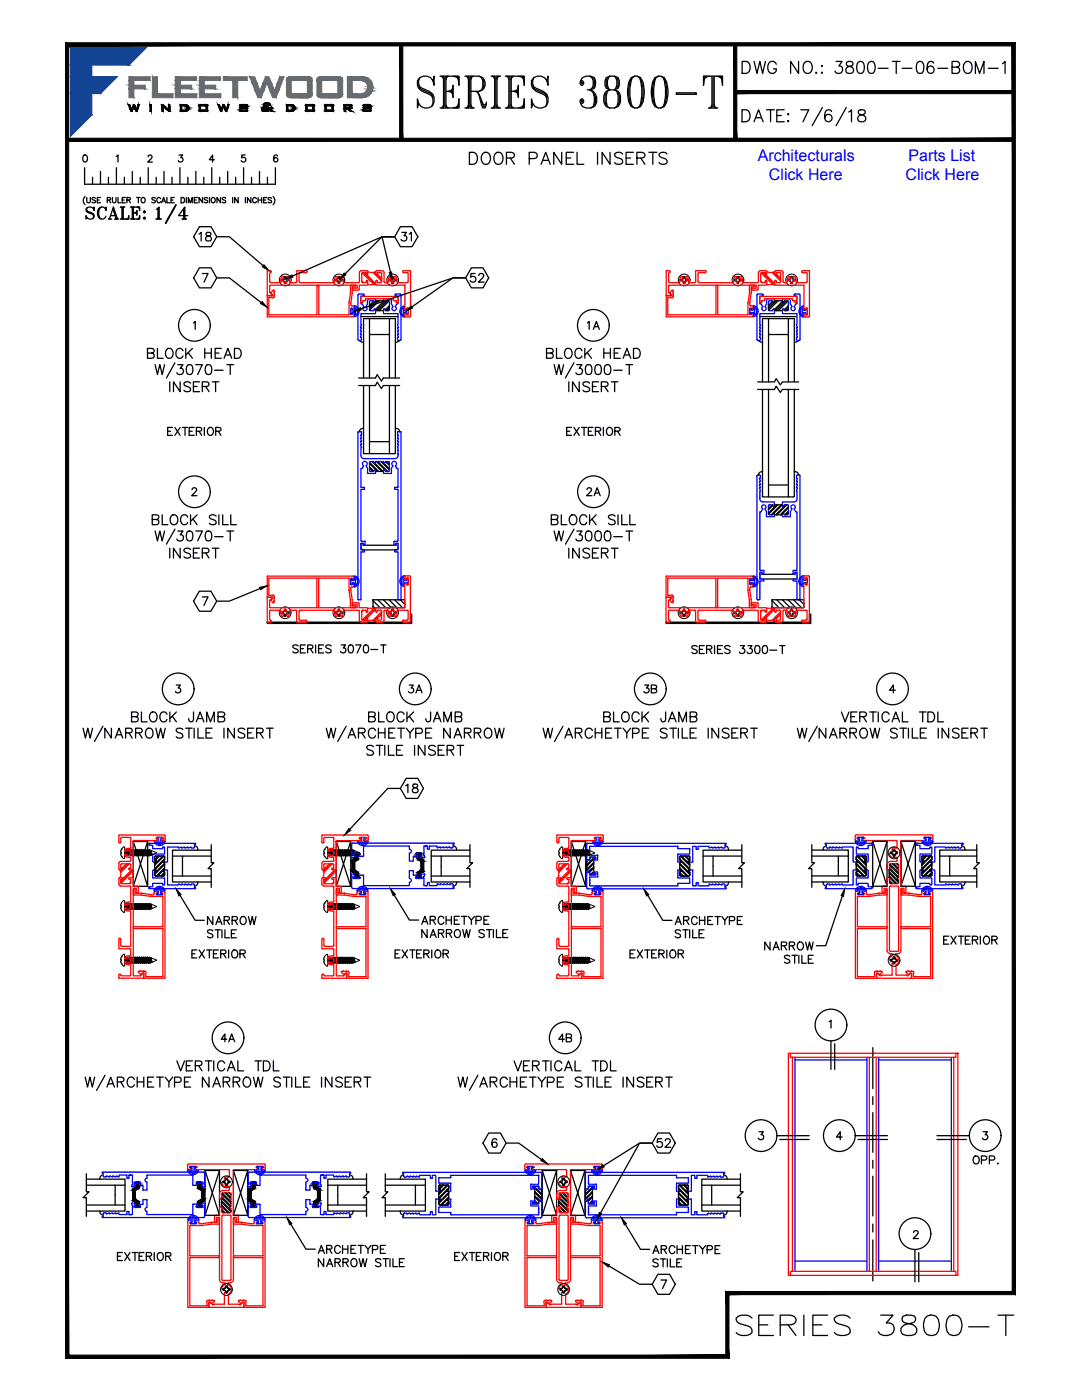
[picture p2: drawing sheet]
<svg xmlns="http://www.w3.org/2000/svg" width="216mm" height="279mm" viewBox="0 0 216 279" stroke-linecap="round" stroke-linejoin="round" font-family="sans-serif">
<defs><g id="words">
<g font-size="3.2" fill="#00f">
<text x="151.2" y="32.1">Architecturals</text>
<text x="153.4" y="36">Click Here</text>
<text x="180.7" y="36">Click Here</text>
<text x="181.3" y="32.1">Parts List</text>
</g>
</g></defs>
<!-- layer: TEXT -->
<g fill="none" stroke="#000" stroke-width=".25">
<path d="M93.7 30.4h.7a1.27 1.27 0 0 1 .9 1.2 1.27 1.27 0 0 1-.9 1.2h-.7zM96.3 30.7a.88 .88 0 0 1 1-.3 .88 .88 0 0 1 .6 .9 1.04 1.04 0 0 1-.3 1.2 1.04 1.04 0 0 1-1.1 .2 1.48 1.48 0 0 1-.2-2zM98.8 30.7a.88 .88 0 0 1 1-.3 .88 .88 0 0 1 .6 .9 1.04 1.04 0 0 1-.3 1.2 1.04 1.04 0 0 1-1.1 .2 1.54 1.54 0 0 1-.2-2zM101.1 31.5l1.3-.1a.54 .54 0 0 0 0-.9l-1.3-.1v2.4M101.8 31.5l.8 1.3M105.6 31.6h1a.62 .62 0 0 0 .6-.6 .62 .62 0 0 0-.6-.6h-1v2.4M108 32.8l.9-2.4 .9 2.4M108.3 32h1.2M112.1 30.4v2.4l-1.6-2.4v2.4M113 31.5h.9M114.5 30.4h-1.5v2.4h1.5M115.1 30.4v2.4h1.4"/>
<path d="M119.2 30.4v2.4M121.7 30.4v2.4l-1.6-2.4v2.4M124.2 30.7a.9 .9 0 0 0-.8-.3 .9 .9 0 0 0-.8 .6l.3 .3 .9 .3a.6 .6 0 0 1 .2 1.1 1.13 1.13 0 0 1-1.4-.2M124.9 31.5h.9M126.4 30.4h-1.5v2.4h1.5M127.1 31.5l1.3-.1a.54 .54 0 0 0 0-.9l-1.3-.1v2.4M127.9 31.5l.8 1.3M129.5 30.4h1.6M130.3 30.4v2.4M133.1 30.7a.9 .9 0 0 0-.9-.3 .9 .9 0 0 0-.7 .6l.2 .3 1 .3a.6 .6 0 0 1 .2 1.1 1.13 1.13 0 0 1-1.4-.2M29.4 70.5l1.2-.1a.46 .46 0 0 0 0-.8l-1.2-.1v2h.9a.52 .52 0 0 0 .4-.3 .52 .52 0 0 0 0-.5l-.4-.2M31 72.8l.4 1.9 .5-1.9 .5 1.9 .4-1.9"/>
<path d="M31.4 69.5v2h1.1M33.2 69.8a.73 .73 0 0 1 .8-.2 .73 .73 0 0 1 .5 .7 .87 .87 0 0 1-.2 .9 .87 .87 0 0 1-.9 .2 1.22 1.22 0 0 1-.2-1.6zM33.9 76.2v2M34.9 72.4l-1.7 3M35.5 72.8h1l-.6 .7a.66 .66 0 0 1 .7 .9 .66 .66 0 0 1-1.1 .3l-.2-.3M35.9 76.2v2l-1.3-2v2M36.5 70a.73 .73 0 0 0-.8-.5 .73 .73 0 0 0-.6 .8 .87 .87 0 0 0 .2 .9 .87 .87 0 0 0 .9 .2l.3-.4M37.1 69.5v2M37.4 72.9a.67 .67 0 0 1 1 .3 1.7 1.7 0 0 1-.2 1.5 .68 .68 0 0 1-.9-.3 1.74 1.74 0 0 1 .1-1.5zM37.6 70.4l.8 1.1M38 76.5a.74 .74 0 0 0-1.3 .2l.2 .3 .9 .3a.47 .47 0 0 1 0 .8 .93 .93 0 0 1-1.1-.2M38.4 69.5l-1.3 1.3"/>
<path d="M38.6 64.5l.4-.3v1.5M38.6 77.1h.7M39.1 72.8h1.3l-1 1.9M39.8 76.2h-1.2v2h1.2M40.4 77.1l1.1-.1a.46 .46 0 0 0 0-.7l-1.1-.1v2M40.9 70.5h1.3M40.9 69.5v2M41 77.1l.7 1.1M41.2 72.9a.66 .66 0 0 1 1 .3 1.7 1.7 0 0 1-.2 1.5 .65 .65 0 0 1-1-.3 1.65 1.65 0 0 1 .2-1.5zM42.2 69.5v2M42.4 76.2h1.3M42.8 73.9h1.7"/>
<path d="M42.9 70.5h.8M43 76.2v2M44.2 69.5h-1.3v2h1.3M44.7 71.5l.8-2 .7 2M45 70.8h.9M45.3 72.8h1.3M45.9 72.8v1.9M46.8 69.5h.7a1.05 1.05 0 0 1 .6 1 1.05 1.05 0 0 1-.6 1h-.7zM109.1 70.5l1.1-.1a.46 .46 0 0 0 0-.8l-1.1-.1v2h.8a.52 .52 0 0 0 .5-.3 .52 .52 0 0 0-.1-.5l-.4-.2M110.6 72.8l.4 1.9 .5-1.9 .5 1.9 .5-1.9M111 69.5v2h1.2M112.8 69.8a.74 .74 0 0 1 .9-.2 .74 .74 0 0 1 .5 .7 .88 .88 0 0 1-.2 .9 .88 .88 0 0 1-1 .2 1.29 1.29 0 0 1-.2-1.6z"/>
<path d="M113.5 76.2v2M114.5 72.4l-1.7 3M115.1 72.8h1l-.5 .7a.64 .64 0 0 1 .6 .7 .64 .64 0 0 1-.8 .5h-.3l-.2-.3M115.6 76.2v2l-1.4-2v2M116.1 70a.72 .72 0 0 0-.8-.5 .72 .72 0 0 0-.6 .8 .87 .87 0 0 0 .2 .9 .87 .87 0 0 0 .9 .2l.3-.4M116.7 69.5v2M117.1 72.9a.67 .67 0 0 1 .9 .3 1.7 1.7 0 0 1-.2 1.5 .67 .67 0 0 1-.9-.3 1.74 1.74 0 0 1 .2-1.5zM117.2 70.4l.8 1.1M117.2 64.5l.4-.3v1.5M117.6 76.5a.76 .76 0 0 0-1.3 .2l.2 .3 1 .3a.47 .47 0 0 1 0 .8 .97 .97 0 0 1-1.2-.2M118 69.5l-1.3 1.3M118.2 77.1h.8"/>
<path d="M118.4 65.7l.6-1.5 .6 1.5M118.6 65.2h.8M119 72.9a.67 .67 0 0 1 .9 .3 1.7 1.7 0 0 1-.2 1.5 .68 .68 0 0 1-.9-.3 1.74 1.74 0 0 1 .2-1.5zM119.4 76.2h-1.2v2h1.2M120 77.1l1.1-.1a.46 .46 0 0 0 0-.7l-1.1-.1v2M120.5 69.5v2M120.5 70.5h1.3M120.7 77.1l.6 1.1M120.8 72.9a.66 .66 0 0 1 1 .3 1.7 1.7 0 0 1-.2 1.5 .68 .68 0 0 1-.9-.3 1.74 1.74 0 0 1 .1-1.5zM121.8 69.5v2M122 76.2h1.3M122.5 73.9h1.6"/>
<path d="M122.6 70.5h.7M122.6 76.2v2M123.8 69.5h-1.2v2h1.2M124.3 71.5l.8-2 .8 2M124.6 70.8h1M124.9 72.8h1.3M125.6 72.8v1.9M126.4 69.5h.7a1.04 1.04 0 0 1 .7 1 1.04 1.04 0 0 1-.7 1h-.7zM33.4 86.1h.6M34.4 85.3h-1v1.6h1M34.9 85.3l1 1.6M35.9 85.3l-1 1.6"/>
<path d="M36.4 85.3h1M36.9 85.3v1.6M37.7 86.1h.7M38.3 97.7l.3-.4 .5 .2a.47 .47 0 0 1-.1 .7l-.7 .7h1M38.7 85.3h-1v1.6h1M39.2 86.1l.9-.1 .1-.3v-.2l-.3-.2h-.7v1.6M39.7 86.1l.5 .8M40.8 85.3v1.6M41.5 85.5a.72 .72 0 0 1 1.1 .1 .72 .72 0 0 1-.2 1.1 .72 .72 0 0 1-1-.1 .72 .72 0 0 1 .1-1.1zM43 86.1l.9-.1 .2-.3-.1-.2-.3-.2h-.7v1.6M43.6 86.1l.5 .8M113.1 86.1h.6"/>
<path d="M114 85.3h-.9v1.6h.9M114.5 85.3l1.1 1.6M115.6 85.3l-1.1 1.6M116 85.3h1.1M116.5 85.3v1.6M117.1 97.7l.3-.4 .5 .2a.47 .47 0 0 1-.1 .7l-.7 .7h1M117.4 86.1h.6M118.4 85.3h-1v1.6h1M118.6 98.9l.5-1.6 .7 1.6M118.8 98.4h.7M118.8 86.1l.9-.1 .2-.3-.1-.2-.3-.2h-.7v1.6M119.3 86.1l.6 .8"/>
<path d="M120.4 85.3v1.6M121.2 85.5a.72 .72 0 0 1 1 .1 .72 .72 0 0 1-.1 1.1 .72 .72 0 0 1-1-.1 .72 .72 0 0 1 .1-1.1zM122.7 86.1l.9-.1 .1-.4-.3-.3h-.7v1.6M123.2 86.1l.5 .8M30.4 103.7l1.1-.1 .2-.3-.1-.4-.4-.2h-.8v2h.8a.52 .52 0 0 0 .5-.5 .52 .52 0 0 0-.5-.5M31 106l.4 1.9 .5-1.9 .5 1.9 .4-1.9M32.4 102.7v2h1.1M33.9 109.4v2M34.1 103a.74 .74 0 0 1 .9-.2 .74 .74 0 0 1 .5 .7 .88 .88 0 0 1-.2 .9 .88 .88 0 0 1-1 .2 1.24 1.24 0 0 1-.2-1.6zM34.9 105.6l-1.7 3M35.5 106h1l-.6 .7a.66 .66 0 0 1 .7 .9 .66 .66 0 0 1-1.1 .3l-.2-.3M35.9 109.4v2l-1.3-2v2"/>
<path d="M37.4 106.1a.68 .68 0 0 1 1 .2 1.74 1.74 0 0 1-.2 1.6 .67 .67 0 0 1-.9-.3 1.7 1.7 0 0 1 .1-1.5zM37.4 103.2a.73 .73 0 0 0-.8-.5 .73 .73 0 0 0-.6 .8 .88 .88 0 0 0 .2 .9 .88 .88 0 0 0 1 .2l.2-.4M38 109.7a.74 .74 0 0 0-1.3 .2l.2 .3 .9 .3 .2 .6a.87 .87 0 0 1-1.3 0M38 102.7v2M38.5 103.6l.8 1.1M38.6 110.3h.7M39.1 106h1.3l-1 1.9M39.3 102.7l-1.3 1.4M39.8 109.4h-1.2v2h1.2M40.4 110.3h1.1a.47 .47 0 0 0 0-.8l-1.1-.1v2M41 110.3l.7 1.1M41.2 106.1a.67 .67 0 0 1 1 .2 1.74 1.74 0 0 1-.2 1.6 .64 .64 0 0 1-1-.3 1.61 1.61 0 0 1 .2-1.5z"/>
<path d="M42.4 109.4h1.3M42.8 107.1h1.7M43 109.4v2M43.1 103a.76 .76 0 0 0-1.3 .2l.2 .3 .7 .3a.48 .48 0 0 1 .4 .3 .48 .48 0 0 1-.2 .5 .95 .95 0 0 1-1.1-.2M43.7 102.7v2M44.4 102.7v2h1.2M45.3 106h1.3M45.9 106v1.9M46 102.7v2h1.2M110 103.7l1.1-.1 .2-.3-.1-.4-.3-.2h-.9v2l1.1-.1 .2-.5-.2-.3-.2-.1M110.6 106l.4 1.9 .5-1.9 .5 1.9 .5-1.9M112 102.7v2h1.1"/>
<path d="M113.5 109.4v2M113.8 103a.74 .74 0 0 1 .8-.2 .74 .74 0 0 1 .5 .7 .88 .88 0 0 1-.2 .9 .88 .88 0 0 1-.9 .2 1.24 1.24 0 0 1-.2-1.6zM114.5 105.6l-1.7 3M115.1 106h1l-.5 .7a.66 .66 0 0 1 .6 .9 .66 .66 0 0 1-1.1 .3l-.2-.3M115.6 109.4v2l-1.3-2v2M117.1 106.1a.67 .67 0 0 1 .9 .2 1.74 1.74 0 0 1-.2 1.6 .67 .67 0 0 1-.9-.3 1.7 1.7 0 0 1 .2-1.5zM117.1 103.2a.73 .73 0 0 0-.9-.5 .73 .73 0 0 0-.5 .8 .88 .88 0 0 0 .1 .9 .88 .88 0 0 0 1 .2l.3-.4M117.6 109.7a.74 .74 0 0 0-1.3 .2l.2 .3 .8 .2a.52 .52 0 0 1 .3 .7 .87 .87 0 0 1-1.3 0M117.6 102.7v2M118.1 103.6l.9 1.1M118.2 110.3h.8M119 106.1a.67 .67 0 0 1 .9 .2 1 1 0 0 1-.6 1.6 1.08 1.08 0 0 1-.5-1.6z"/>
<path d="M119 102.7l-1.4 1.4M119.4 109.4h-1.2v2h1.2M120 110.3h.9a.51 .51 0 0 0 .4-.5l-.2-.3-.2-.1h-.9v2M120.7 110.3l.6 1.1M120.9 106.1a.65 .65 0 0 1 .9 .2 1 1 0 0 1-.7 1.6 1.08 1.08 0 0 1-.4-1.6zM122 109.4h1.3M122.5 107.1h1.7M122.6 109.4v2M122.7 103a.76 .76 0 0 0-1.3 .2l.2 .3 .8 .3a.48 .48 0 0 1 .3 .3 .48 .48 0 0 1-.1 .5 .97 .97 0 0 1-1.2-.2M123.3 102.7v2M124.1 102.7v2h1.1M124.9 106h1.3"/>
<path d="M125.6 106v1.9M125.7 102.7v2h1.1M35.2 136.7h.8l-.5 .6a.52 .52 0 0 1 .4 .9 .52 .52 0 0 1-.9-.2M59.5 128.9l-.4-.2-.7 .2 .2 .4 .8 .4 .1 .4a.69 .69 0 0 1-1.1 0M59.9 129.5h.6M60.9 128.7h-1v1.6h1M61.4 129.5l.9-.1 .1-.4-.3-.3h-.7v1.6M61.9 129.5l.5 .8M63 128.7v1.6M63.6 129.5h.6M64.6 128.7h-1v1.6h1M66.1 128.9l-.4-.2-.7 .2 .2 .4 .8 .4 .1 .4a.69 .69 0 0 1-1.1 0"/>
<path d="M68.1 128.7h.8l-.4 .6a.53 .53 0 0 1 .5 .5 .53 .53 0 0 1-.4 .6 .53 .53 0 0 1-.7-.4M69.7 128.8a.54 .54 0 0 1 .7 .2 .75 .75 0 0 1 .1 .9 .75 .75 0 0 1-.8 .3l-.2-.6zM71 128.7h1l-.7 1.6M72.7 128.8a.54 .54 0 0 1 .8 .2 .75 .75 0 0 1 0 .9 .75 .75 0 0 1-.8 .3l-.2-.6zM74 129.6h1.4M76 128.7h1M76.5 128.7v1.6M81.7 136.7h.8l-.5 .6a.52 .52 0 0 1 .4 .9 .52 .52 0 0 1-.9-.2M83 138.3l.6-1.6 .6 1.6M83.2 137.8h.8M128.6 136.7h.9l-.5 .6a.52 .52 0 0 1 .4 .8 .52 .52 0 0 1-.9-.1M130 137.5l.9-.1 .1-.2-.1-.4-.9-.1v1.6h.6a.42 .42 0 0 0 .4-.3 .42 .42 0 0 0-.1-.5h-.3"/>
<path d="M139.1 129.1l-.2-.2a.59 .59 0 0 0-.8 .3l.1 .2 .8 .4 .1 .4a.69 .69 0 0 1-1 0M139.6 129.6h.6M140.5 128.8h-.9v1.6h.9M141 129.6l.9-.1 .2-.4-.2-.2-.9-.1v1.6M141.5 129.6l.6 .8M142.6 128.8v1.6M143.2 129.6h.6M144.2 128.8h-1v1.6h1M145.7 129.1l-.4-.3-.7 .3 .2 .3 .8 .4 .1 .4a.69 .69 0 0 1-1.1 0M147.7 128.8h.8l-.4 .6a.53 .53 0 0 1 .4 .9 .53 .53 0 0 1-.9-.2M149.2 128.8h.9l-.5 .6a.53 .53 0 0 1 .4 .9 .53 .53 0 0 1-.9-.2M150.8 128.9a.54 .54 0 0 1 .8 .2v.4a.68 .68 0 0 1-.6 .9 1.01 1.01 0 0 1-.2-1.5z"/>
<path d="M152.3 128.9a.52 .52 0 0 1 .8 .2 .74 .74 0 0 1 .1 .9 .74 .74 0 0 1-.9 .3l-.2-.5 .1-.7zM153.6 129.8h1.4M155.6 128.8h1M156.1 128.8v1.6M178.6 137.8h-1.1l.8-1.1v1.6M16.6 145.3l.4 2 .5-2 .5 2 .5-2M20.5 144.9l-1.7 3.1M22.2 145.3v2l-1.3-2v2M23 147.3l.8-2 .7 2M23.3 146.6h.9M25.1 146.3l1.1-.1 .2-.3-.1-.4-.4-.2h-.8v2M25.7 146.3l.7 1"/>
<path d="M26.3 143l1.1-.1 .2-.3-.1-.3-.4-.2h-.8v2h.8a.52 .52 0 0 0 .5-.6 .52 .52 0 0 0-.5-.5M27.1 146.3h.8a.5 .5 0 0 0 .5-.6l-.2-.3-.3-.1h-.8v2M27.7 146.3l.7 1M28.2 142.1v2h1.2M29.2 145.6a.73 .73 0 0 1 .8-.3 .73 .73 0 0 1 .5 .8 .86 .86 0 0 1-.1 .9 .86 .86 0 0 1-1 .2 1.22 1.22 0 0 1-.2-1.6zM30 142.4a.73 .73 0 0 1 .8-.3 .73 .73 0 0 1 .5 .7 .87 .87 0 0 1-.1 1 .87 .87 0 0 1-1 .2 1.22 1.22 0 0 1-.2-1.6zM31.1 145.3l.5 2 .5-2 .4 2 .5-2M33.3 142.6a.73 .73 0 0 0-.8-.5 .73 .73 0 0 0-.6 .7 .88 .88 0 0 0 .2 1 .88 .88 0 0 0 .9 .2l.3-.4M33.9 142.1v2M34.4 142.9l.8 1.2M35.2 142.1l-1.3 1.3M36.5 145.6a.74 .74 0 0 0-1.3 .2l.2 .3 .7 .3a.47 .47 0 0 1 .4 .3 .47 .47 0 0 1-.2 .5 .93 .93 0 0 1-1.1-.2"/>
<path d="M37 145.3h1.4M37.7 145.3v2M38.6 142.1v1.5l-.2 .4-.4 .1a.52 .52 0 0 1-.3-.7M38.7 145.3v2M39.2 144.1l.7-2 .8 2M39.5 143.4h.9M39.5 145.3v2h1.1M41.1 146.3h.8M41.2 144.1v-2l.8 2 .8-2v2M42.3 145.3h-1.2v2h1.2M43.5 143l1.1-.1a.47 .47 0 0 0 0-.7l-1.1-.1v2h.8a.52 .52 0 0 0 .5-.4 .52 .52 0 0 0-.2-.6l-.3-.1M44.7 145.3v2"/>
<path d="M46.8 145.3v2l-1.3-2v2M48.8 145.6a.74 .74 0 0 0-1.3 .2l.2 .3 .8 .3a.47 .47 0 0 1 .3 .3 .47 .47 0 0 1-.2 .5 .93 .93 0 0 1-1.1-.2M49.4 146.3h.7M50.6 145.3h-1.2v2h1.2M51.2 146.3h.9a.5 .5 0 0 0 .4-.6l-.2-.3-.2-.1h-.9v2M51.9 146.3l.6 1M53.2 145.3h1.3M53.8 145.3v2M65.1 145.3l.5 2 .5-2 .4 2 .5-2M69.1 144.9l-1.7 3.1M69.5 147.3l.7-2 .8 2M69.7 146.6h1"/>
<path d="M71.5 146.3l1.2-.1a.47 .47 0 0 0 0-.8l-1.2-.1v2M72.2 146.3l.7 1M73.6 143l1.1-.1a.47 .47 0 0 0 0-.7l-1.1-.1v2h.8a.52 .52 0 0 0 .5-.4 .52 .52 0 0 0-.2-.6l-.3-.1M74.5 149a.76 .76 0 0 0-1.3 .2l.2 .3 .9 .4a.47 .47 0 0 1 0 .7 .97 .97 0 0 1-1.1-.1M74.9 145.8a.73 .73 0 0 0-.8-.5 .73 .73 0 0 0-.6 .8 .87 .87 0 0 0 .2 .9 .87 .87 0 0 0 .9 .2l.3-.4M75.1 148.8h1.3M75.5 146.3h1.3M75.5 145.3v2M75.5 142.1v2h1.2M75.7 148.8v1.9M76.8 148.8v1.9M76.8 145.3v2"/>
<path d="M77.3 142.4a.74 .74 0 0 1 .9-.3 .74 .74 0 0 1 .5 .7 .88 .88 0 0 1-.2 1 .88 .88 0 0 1-1 .2 1.29 1.29 0 0 1-.2-1.6zM77.5 148.8v1.9h1.2M77.6 146.3h.7M78.8 145.3h-1.2v2h1.2M79.1 149.7h.8M79.4 145.3h1.3M80 145.3v2M80.4 148.8h-1.3v1.9h1.3M80.6 142.6a.72 .72 0 0 0-.8-.5 .72 .72 0 0 0-.6 .7 .87 .87 0 0 0 .2 1 .87 .87 0 0 0 1 .2l.2-.4M81.1 145.3l.7 1 .8-1M81.2 142.1v2M81.7 142.9l.8 1.2"/>
<path d="M81.8 146.3v1M82.5 142.1l-1.3 1.3M82.7 148.8v1.9M83 146.4l1.1-.1a.52 .52 0 0 0 .2-.6 .52 .52 0 0 0-.5-.4h-.8v2M84.8 148.8v1.9l-1.3-1.9v1.9M84.9 146.3h.8M85.9 142.1l-.1 1.8-.3 .2-.3-.1-.2-.6M86.2 145.3h-1.3v2h1.3M86.5 144.1l.7-2 .8 2M86.8 143.4h.9M86.9 149a.76 .76 0 0 0-1.4 .2l.2 .3 1 .4a.47 .47 0 0 1 0 .7 .97 .97 0 0 1-1.2-.1M87.4 149.7h.8"/>
<path d="M88.6 144.1v-2l.7 2 .8-2v2M88.6 148.8h-1.2v1.9h1.2M89.2 149.7l1.2-.1 .1-.3-.1-.4-.3-.1h-.9v1.9M89.8 145.3v2l-1.3-2v2M89.9 149.7l.6 1M90.6 147.3l.7-2 .8 2M90.8 143l1.2-.1 .1-.3v-.3l-.4-.2h-.9v2h.9a.52 .52 0 0 0 .5-.6 .52 .52 0 0 0-.5-.5M90.9 146.6h.9M91.2 148.8h1.3M91.9 148.8v1.9M92.7 146.3l1.1-.1 .2-.3-.1-.4-.4-.2h-.8v2M93.3 146.3l.7 1"/>
<path d="M94.6 146.3l1.2-.1a.47 .47 0 0 0 0-.8l-1.2-.1v2M95.3 146.3l.7 1M97 145.4a.95 .95 0 0 1 1.1 .4 .95 .95 0 0 1-.2 1.2 .73 .73 0 0 1-.8 .3 .73 .73 0 0 1-.5-.7 1.15 1.15 0 0 1 .4-1.2zM98.7 145.3l.5 2 .5-2 .4 2 .5-2M108.4 145.3l.5 2 .4-2 .5 2 .5-2M112.3 144.9l-1.7 3.1M112.7 147.3l.8-2 .7 2M113 146.6h.9M114.8 146.3l1.1-.1a.47 .47 0 0 0 0-.8l-1.1-.1v2M115.5 146.3l.6 1M118.2 145.8a.73 .73 0 0 0-.8-.5 .73 .73 0 0 0-.6 .8 .87 .87 0 0 0 .2 .9 .87 .87 0 0 0 .9 .2l.3-.4M118.8 146.3h1.3"/>
<path d="M118.8 145.3v2M120.1 145.3v2M120.5 143l1.1-.1 .2-.3-.1-.3-.4-.2h-.8v2h.8a.52 .52 0 0 0 .5-.6 .52 .52 0 0 0-.5-.5M120.8 146.3h.8M122.1 145.3h-1.3v2h1.3M122.4 142.1v2h1.2M122.6 145.3h1.4M123.3 145.3v2M124.2 142.4a.73 .73 0 0 1 .9-.3 .73 .73 0 0 1 .4 .7 .86 .86 0 0 1-.1 1 .86 .86 0 0 1-1 .2 1.22 1.22 0 0 1-.2-1.6zM124.3 145.3l.8 1 .7-1M125.1 146.3v1M126.2 146.4l1.1-.1a.52 .52 0 0 0 .2-.6 .52 .52 0 0 0-.4-.4h-.9v2"/>
<path d="M127.5 142.6a.73 .73 0 0 0-.8-.5 .73 .73 0 0 0-.6 .7 .88 .88 0 0 0 .2 1 .88 .88 0 0 0 1 .2l.2-.4M128.1 142.1v2M128.2 146.3h.7M128.6 142.9l.8 1.2M129.4 142.1l-1.3 1.3M129.4 145.3h-1.2v2h1.2M132.8 142.1l-.1 1.8-.3 .2-.3-.1-.2-.6M133.1 145.6a.74 .74 0 0 0-1.3 .2l.3 .4 .6 .2a.47 .47 0 0 1 .4 .3 .47 .47 0 0 1-.2 .5 .93 .93 0 0 1-1.1-.2M133.4 144.1l.7-2 .8 2M133.7 143.4h.9M133.7 145.3h1.3M134.3 145.3v2"/>
<path d="M135.4 145.3v2M135.4 144.1v-2l.8 2 .8-2v2M136.1 145.3v2h1.1M137.7 143h.9a.5 .5 0 0 0 .4-.5l-.1-.3-.3-.1h-.9v2h.9a.52 .52 0 0 0 .5-.6 .52 .52 0 0 0-.5-.5M137.7 146.3h.8M138.9 145.3h-1.2v2h1.2M141.3 145.3v2M143.4 145.3v2l-1.3-2v2M145.5 145.6a.76 .76 0 0 0-1.4 .2l.2 .3 1 .4a.47 .47 0 0 1 0 .7 .97 .97 0 0 1-1.2-.2M146 146.3h.8M147.3 145.3h-1.3v2h1.3M147.8 146.3l1.2-.1a.47 .47 0 0 0 0-.8l-1.2-.1v2"/>
<path d="M148.5 146.3l.6 1M149.8 145.3h1.3M150.5 145.3v2M159.1 145.3l.5 2 .5-2 .4 2 .5-2M163.1 144.9l-1.7 3.1M164.8 145.3v2l-1.4-2v2M165.5 147.3l.8-2 .7 2M165.8 146.6h1M167.6 146.3l1.1-.1a.47 .47 0 0 0 0-.8l-1.1-.1v2M167.9 142.1l.7 2 .8-2M168.3 146.3l.6 1M169.6 146.3l1.1-.1 .2-.3-.1-.4-.4-.2h-.8v2"/>
<path d="M169.8 143h.7M170.2 146.3l.7 1M171 142.1h-1.2v2h1.2M171.6 143h.8a.5 .5 0 0 0 .5-.5l-.2-.3-.3-.1h-.8v2M171.7 145.6a.74 .74 0 0 1 .9-.2 .74 .74 0 0 1 .5 .7 .88 .88 0 0 1-.2 .9 .88 .88 0 0 1-1 .2 1.22 1.22 0 0 1-.2-1.6zM172.2 143l.7 1.1M173.5 142.1h1.4M173.6 145.3l.5 2 .5-2 .4 2 .5-2M174.2 142.1v2M175.2 142.1v2M177.4 142.6a.73 .73 0 0 0-.8-.5 .73 .73 0 0 0-.6 .7 .87 .87 0 0 0 .2 1 .87 .87 0 0 0 .9 .2l.3-.4M178 144.1l.7-2 .8 2"/>
<path d="M178.3 143.4h.9M179 145.6a.76 .76 0 0 0-1.3 .2l.2 .3 .9 .4a.47 .47 0 0 1 0 .7 .95 .95 0 0 1-1.1-.2M179.6 145.3h1.3M180.1 142.1v2h1.1M180.2 145.3v2M181.3 145.3v2M182 145.3v2h1.2M183.5 142.1h1.3M183.6 146.3h.8M184.1 142.1v2M184.9 145.3h-1.3v2h1.3M185.1 142.1h.7a1.04 1.04 0 0 1 .7 1 1.04 1.04 0 0 1-.7 1h-.7z"/>
<path d="M187.1 142.1v2h1.2M187.2 145.3v2M189.3 145.3v2l-1.3-2v2M191.4 145.6a.74 .74 0 0 0-1.3 .2l.1 .3 .8 .3a.48 .48 0 0 1 .4 .3 .48 .48 0 0 1-.2 .5 .93 .93 0 0 1-1.1-.2M191.9 146.3h.8M193.2 145.3h-1.3v2h1.3M193.7 146.3l1.2-.1 .2-.3-.1-.4-.4-.2h-.9v2M194.4 146.3l.7 1M195.7 145.3h1.3M196.4 145.3v2M29.5 167.9v9M70 167.9v9"/>
<path d="M116.9 167.9v9M174.1 167.9v9M177.4 173.6v1.6M182.6 167.9v9M38.3 190.3h.6M39.3 189.6h-1v1.6h1M39.7 189.6l1.1 1.6M40.8 189.6l-1.1 1.6M41.2 189.6h1.1M41.8 189.6v1.6M42.5 182.9v1.6l-1.1-1.6v1.6M42.5 185.8a.59 .59 0 0 0-.6-.3 .59 .59 0 0 0-.5 .4l.2 .3 .8 .3 .1 .4a.69 .69 0 0 1-1.1 0"/>
<path d="M42.6 190.3h.6M42.9 185.6h1.1M43.1 184.5l.6-1.6 .6 1.6M43.3 184h.8M43.5 185.6v1.6M43.6 189.6h-1v1.6h1M44 190.3h.9l.2-.2-.1-.3-.3-.2h-.7v1.6M44.3 185.6v1.6M44.6 190.3l.5 .9M44.7 183.7l.9-.1 .2-.2-.1-.3-.3-.2h-.7v1.6M44.9 185.6v1.6h.9M45.3 183.7l.5 .8"/>
<path d="M45.6 189.6v1.6M46.2 186.3h.6M46.3 183.7l.9-.1 .2-.2-.1-.3-.3-.2h-.7v1.6M46.4 189.8a.58 .58 0 0 1 .7-.2 .58 .58 0 0 1 .3 .6v.4a.6 .6 0 0 1-.6 .6 .6 .6 0 0 1-.6-.6zM46.8 183.7l.6 .8M47.2 185.6h-1v1.6h1M47.9 190.3h.9l.1-.2v-.3l-.3-.2h-.7v1.6M48.1 183.2a.58 .58 0 0 1 .6-.3 .58 .58 0 0 1 .4 .6v.4a.6 .6 0 0 1-.6 .6 .6 .6 0 0 1-.6-.6zM48.4 190.3l.5 .9M49.6 182.9l.4 1.6 .3-1.6 .4 1.6 .4-1.6M78.8 190.3h.6M79.8 189.6h-1v1.6h1"/>
<path d="M80.2 189.6l1.1 1.6M81.3 189.6l-1.1 1.6M81.8 189.6h1M82.3 189.6v1.6M83.1 190.3h.6M84.1 189.6h-1v1.6h1M84.2 184.5l.6-1.6 .6 1.6M84.4 183.9h.8M84.6 190.3h.9l.1-.4-.4-.3h-.6v1.6M85.1 190.3l.5 .9M85.2 185.5v1.6l-1-1.6v1.6M85.8 183.6h.9l.2-.4-.2-.3h-.9v1.6"/>
<path d="M85.8 187.1l.6-1.6 .6 1.6M86 186.6h.8M86.2 189.6v1.6M86.4 183.6l.5 .9M87.1 189.7a.78 .78 0 0 1 .9 .5 .78 .78 0 0 1-.5 1 .82 .82 0 0 1-.8-.6 .82 .82 0 0 1 .4-.9zM87.5 186.3l.9-.1 .1-.2v-.3l-.3-.2h-.7v1.6M88 186.3l.5 .8M88.4 190.3h.9l.2-.2-.1-.3-.3-.2h-.7v1.6M88.5 183.3a.58 .58 0 0 0-.6-.4 .58 .58 0 0 0-.5 .6v.4a.58 .58 0 0 0 .5 .6 .58 .58 0 0 0 .6-.4M88.9 190.3l.6 .9M89 182.9v1.6M89 183.6h1.1"/>
<path d="M89.1 186.3l.9-.1 .1-.2v-.3l-.3-.2h-.7v1.6M89.6 186.3l.5 .8M90.1 182.9v1.6M90.7 183.6h.6M90.8 185.7l.2-.1a.8 .8 0 0 1 .9 .5 .8 .8 0 0 1-.5 1 .84 .84 0 0 1-.7-.5 .84 .84 0 0 1 .1-.9zM91.7 182.9h-1v1.6h1M92.1 182.9h1.1M92.3 185.5l.4 1.6 .4-1.6 .4 1.6 .3-1.6M92.6 182.9v1.6M93.5 182.9l.6 .7 .6-.7M94.1 183.6v.9M95 183.7h.7a.42 .42 0 0 0 .3-.3 .42 .42 0 0 0-.1-.5h-.9v1.6"/>
<path d="M96.6 183.6h.6M96.6 185.7a.6 .6 0 0 0-1 .2l1 .6v.4a.68 .68 0 0 1-1 0M97.1 185.5h1.1M97.5 182.9h-.9v1.6h.9M97.6 185.5v1.6M98.4 185.5v1.6M99.1 185.5v1.6h.9M100.3 186.3h.6M101.3 185.5h-1v1.6h1M125.7 190.3h.6M126.7 189.6h-1v1.6h1M127.2 189.6l1 1.6"/>
<path d="M128.2 189.6l-1 1.6M128.7 189.6h1M129.2 189.6v1.6M130 190.3h.6M131 189.6h-1v1.6h1M131.5 190.3h.9l.1-.4-.4-.3h-.6v1.6M132 190.3l.5 .9M133.1 189.6v1.6M133.9 189.7a.79 .79 0 0 1 1 .5 .79 .79 0 0 1-.5 1 .82 .82 0 0 1-.8-.6 .82 .82 0 0 1 .3-.9zM134.7 184.5l.6-1.6 .6 1.6M135 184h.7M135.3 190.3h.9l.2-.4-.4-.3h-.7v1.6"/>
<path d="M135.8 185.8a.59 .59 0 0 0-.6-.3 .59 .59 0 0 0-.5 .4l.2 .3 .8 .3 .1 .4a.69 .69 0 0 1-1.1 0M135.8 190.3l.6 .9M136.3 185.6h1M136.4 183.7l.9-.1 .2-.4-.2-.2-.9-.1v1.6M136.8 185.6v1.6M136.9 183.7l.6 .8M137.6 185.6v1.6M138.2 185.6v1.6h.9M139.1 183.3a.58 .58 0 0 0-.6-.4 .58 .58 0 0 0-.5 .6v.4a.58 .58 0 0 0 .4 .6 .58 .58 0 0 0 .7-.4M139.5 186.3h.6M139.6 182.9v1.6M139.6 183.7h1"/>
<path d="M140.5 185.6h-1v1.6h1M140.6 182.9v1.6M141.2 183.7h.6M142.2 182.9h-1v1.6h1M142.7 182.9h1M143.2 182.9v1.6M144 182.9l.6 .8 .6-.8M144.6 183.7v.8M145.5 183.7h.7a.41 .41 0 0 0 .4-.4 .41 .41 0 0 0-.4-.4h-.7v1.6M147.1 183.7h.6M148.1 182.9h-1v1.6h1M153.6 188v1.6l-1-1.6v1.6"/>
<path d="M154.3 189.6l.6-1.6 .6 1.6M154.5 189.1h.7M155.9 188.8l.9-.1 .2-.3-.1-.3-.3-.1h-.7v1.6M156.4 188.8l.6 .8M157.5 188.8l.9-.1 .2-.3-.1-.3-.3-.1h-.7v1.6M157.6 190.9a.59 .59 0 0 0-.6-.3 .59 .59 0 0 0-.5 .4l.2 .2 .7 .4 .2 .4a.69 .69 0 0 1-1.1 0M158 188.8l.6 .8M158 190.6h1.1M158.6 190.6v1.6M159.4 188.1a.74 .74 0 0 1 .9 .7 .74 .74 0 0 1-.9 .7l-.3-.5v-.4zM159.4 190.6v1.6M160 190.6v1.6h.9"/>
<path d="M160.8 188l.3 1.6 .4-1.6 .4 1.6 .4-1.6M161.3 191.4h.6M162.3 190.6h-1v1.6h1M188.3 187.6h.6M189.3 186.8h-1v1.6h1M189.7 186.8l1.1 1.6M190.8 186.8l-1.1 1.6M191.2 186.8h1.1M191.8 186.8v1.6M192.6 187.6h.6M193.6 186.8h-1v1.6h1M194 187.6l.9-.1 .2-.2-.1-.3-.3-.2h-.7v1.6"/>
<path d="M194.6 187.6l.5 .8M195.6 186.8v1.6M196.5 186.9a.79 .79 0 0 1 1 .5 .79 .79 0 0 1-.5 1 .83 .83 0 0 1-.8-.6 .83 .83 0 0 1 .3-.9zM197.9 187.6l.9-.1 .2-.4-.4-.3h-.7v1.6M198.4 187.6l.6 .8M17 215l.5 2 .4-2 .5 2 .5-2M21 214.6l-1.7 3M21.3 217l.8-2 .7 2M21.6 216.3h1M23.4 215.9l1.1-.1 .2-.3-.1-.3-.3-.2h-.9v2M24.1 215.9l.6 1.1M26.8 215.4a.73 .73 0 0 0-.8-.4 .73 .73 0 0 0-.6 .7 .82 .82 0 0 0 .2 1.1 .82 .82 0 0 0 1.1-.1l.1-.2"/>
<path d="M27.4 215.9h1.3M27.4 215v2M28.7 215v2M29.4 215.9h.8M30.7 215h-1.3v2h1.3M31.2 215h1.4M31.9 215v2M32.9 215l.8 .9 .7-.9M33.7 215.9v1.1M34.8 216l1.2-.1 .1-.3v-.4l-.4-.2h-.9v2M35.3 211.7l.8 2 .7-2M36.8 215.9h.8"/>
<path d="M37.2 212.7h.7M38 215h-1.2v2h1.2M38.4 211.7h-1.2v2h1.2M39 212.7l1.1-.1a.44 .44 0 0 0 0-.8l-1.1-.1v2M39.6 212.7l.7 1M41 211.7h1.3M41.6 211.7v2M41.7 215v2l-1.3-2v2M42.5 217l.7-2 .8 2M42.7 211.7v2M42.7 216.3h1M44.5 215.9l1.2-.1 .2-.3-.1-.3-.4-.2h-.9v2"/>
<path d="M44.8 212.2a.72 .72 0 0 0-.8-.5 .72 .72 0 0 0-.6 .8 .86 .86 0 0 0 .2 .9 .86 .86 0 0 0 .9 .2l.3-.4M45.2 215.9l.7 1.1M45.3 207.4h-1.2l.8-1.1v1.6M45.4 213.7l.7-2 .8 2M45.6 207.9l.6-1.6 .6 1.6M45.7 213.1h.9M45.9 207.4h.7M46.5 215.9l1.2-.1 .1-.3v-.3l-.4-.2h-.9v2M47.2 215.9l.6 1.1M47.5 211.7v2h1.1M48.9 215.1a.94 .94 0 0 1 1.1 .4 .94 .94 0 0 1-.2 1.2 .82 .82 0 0 1-1 .1 .82 .82 0 0 1-.3-1.1zM50.6 215l.5 2 .4-2 .5 2 .5-2"/>
<path d="M50.9 211.7h1.3M51.5 211.7v2M52.6 211.7h.6a1.07 1.07 0 0 1 .7 1 1.07 1.07 0 0 1-.7 1h-.6zM54.6 211.7v2h1.1M55.9 215.3a.73 .73 0 0 0-.7-.4 .73 .73 0 0 0-.6 .5l.2 .3 .8 .3a.48 .48 0 0 1 .3 .4 .48 .48 0 0 1-.1 .4 .86 .86 0 0 1-1.2-.1M56.5 215h1.4M57.2 215v2M58.2 215v2M59 215v2h1.1M60.6 215.9h.7M61.8 215h-1.2v2h1.2M64.2 215v2"/>
<path d="M66.2 215v2l-1.3-2v2M68.3 215.3a.73 .73 0 0 0-.7-.4 .73 .73 0 0 0-.6 .5l.2 .3 .7 .3a.47 .47 0 0 1 .4 .4 .47 .47 0 0 1-.2 .4 .86 .86 0 0 1-1.1-.1M68.9 215.9h.7M70.1 215h-1.2v2h1.2M70.7 215.9l1.1-.1 .2-.3-.1-.3-.4-.2h-.8v2M71.3 215.9l.7 1.1M72.6 215h1.4M73.3 215v2M91.4 215l.5 2 .5-2 .4 2 .5-2M95.4 214.6l-1.7 3M95.7 217l.8-2 .7 2M96 216.3h1"/>
<path d="M97.8 215.9l1.2-.1a.44 .44 0 0 0 0-.7l-1.2-.1v2M98.5 215.9l.6 1.1M101.2 215.4a.73 .73 0 0 0-.8-.4 .73 .73 0 0 0-.6 .7 .86 .86 0 0 0 .2 1 .86 .86 0 0 0 .9 .1l.3-.3M101.8 215v2M101.8 215.9h1.3M102.6 211.7l.7 2 .8-2M103.1 215v2M103.8 215.9h.8M104.5 212.7h.7M105.1 215h-1.3v2h1.3M105.6 215h1.4M105.7 211.7h-1.2v2h1.2"/>
<path d="M106.3 212.7l1.1-.1 .2-.3-.1-.4-.4-.2h-.8v2M106.3 215v2M106.9 212.7l.7 1M107.3 215l.8 .9 .8-.9M108.1 215.9v1.1M108.2 211.7h1.4M108.9 211.7v2M109.2 216h.9a.52 .52 0 0 0 .5-.5 .52 .52 0 0 0-.5-.5h-.9v2M109.9 211.7v2M111.2 215.9h.8M112.1 212.2a.73 .73 0 0 0-.8-.5 .73 .73 0 0 0-.6 .8v.5a.73 .73 0 0 0 .6 .7 .73 .73 0 0 0 .8-.5M112.4 215h-1.2v2h1.2"/>
<path d="M112.6 207.4h-1.1l.7-1.1v1.6M112.7 213.7l.7-2 .8 2M112.9 213.1h1M113 207.1l.9-.1 .1-.2-.1-.4-.9-.1v1.6h.9l.1-.3a.42 .42 0 0 0-.3-.5M114.7 211.7v2h1.2M116.1 215.3a.75 .75 0 0 0-1.3 .1l.2 .3 .9 .4 .2 .6a.86 .86 0 0 1-1.3 0M116.7 215h1.3M117.4 215v2M118.2 211.7h1.3M118.4 215v2M118.8 211.7v2M119.1 215v2h1.2"/>
<path d="M119.8 211.7h.7a1.07 1.07 0 0 1 .7 1 1.07 1.07 0 0 1-.7 1h-.7zM120.7 215.9h.8M121.8 211.7v2h1.2M122 215h-1.3v2h1.3M124.3 215v2M126.4 215v2l-1.3-2v2M128.5 215.3a.75 .75 0 0 0-1.3 .1l.1 .3 1 .4 .2 .6a.86 .86 0 0 1-1.3 0M129 215.9h.8M130.3 215h-1.3v2h1.3M130.8 215.9l1.2-.1 .1-.3v-.3l-.4-.2h-.9v2M131.5 215.9l.6 1.1M132.8 215h1.3"/>
<path d="M133.5 215v2M174.2 209.1v8.2M174.2 218.9v1.5M40.9 233.6v8.9M44.2 239.3v1.5M49.4 233.6v8.9M108.2 233.6v8.9M111.5 239.3v1.5M116.7 233.6v8.9M174.2 222v8M174.2 231.6v1.5M174.2 234.7v8"/>
<path d="M23.4 250.7h.7M24.4 250h-1v1.6h1M24.9 250l1 1.6M25.9 250l-1 1.6M26.4 250h1.1M26.9 250v1.6M27.8 250.7h.5M28.7 250h-.9v1.6h.9M29.2 250.7l.9-.1 .2-.3-.2-.3h-.9v1.6M29.7 250.7l.6 .9M30.8 250v1.6M31.5 250.2l.2-.2a.79 .79 0 0 1 .9 .6 .79 .79 0 0 1-.5 1 .84 .84 0 0 1-.7-.5 .84 .84 0 0 1 .1-.9z"/>
<path d="M33 250.7l1-.1 .1-.3-.1-.3h-1v1.6M33.6 250.7l.5 .9M63.5 250.1l.6-1.5 .6 1.5M63.8 249.6h.7M64.6 251.2v1.6l-1.1-1.6v1.6M65.2 249.3l.9-.1 .1-.2v-.3l-.3-.1h-.7v1.5M65.2 252.8l.6-1.6 .6 1.6M65.4 252.3h.8M65.7 249.3l.5 .8M66.8 251.9h1l.1-.4-.1-.2-1-.1v1.6M67.4 251.9l.5 .9M67.9 248.9a.59 .59 0 0 0-.7-.3 .59 .59 0 0 0-.4 .5v.4a.59 .59 0 0 0 .4 .6 .59 .59 0 0 0 .7-.3"/>
<path d="M68.4 248.6v1.5M68.4 249.3h1M68.4 251.9h.9l.2-.4-.2-.2-.9-.1v1.6M69 251.9l.5 .9M69.4 248.6v1.5M70 249.3h.6M70.2 251.4a.59 .59 0 0 1 .6-.2 .59 .59 0 0 1 .4 .6v.4a.6 .6 0 0 1-.6 .6 .6 .6 0 0 1-.6-.6zM71 248.6h-1v1.5h1M71.5 248.6h1M71.7 251.2l.4 1.6 .3-1.6 .4 1.6 .4-1.6M72 248.6v1.5M72.8 248.6l.6 .7 .6-.7"/>
<path d="M73.4 249.3v.8M74.3 249.4l.9-.1 .2-.2-.1-.4-.3-.1h-.7v1.5M75.9 249.3h.6M76 251.4l-.4-.2-.7 .2 .2 .4 .7 .3a.38 .38 0 0 1 0 .6 .71 .71 0 0 1-.9-.1M76.4 251.2h1.1M76.9 248.6h-1v1.5h1M77 251.2v1.6M77.8 251.2v1.6M78.4 251.2v1.6h.9M79.7 251.9h.6M80.7 251.2h-1v1.6h1M90.7 250.7h.6"/>
<path d="M91.7 250h-1v1.6h1M92.2 250l1 1.6M93.2 250l-1 1.6M93.7 250h1M94.2 250v1.6M95 250.7h.6M96 250h-1v1.6h1M96.5 250.7l.9-.1 .1-.3-.3-.3h-.7v1.6M97 250.7l.5 .9M98.1 250v1.6M98.8 250.2l.2-.2a.8 .8 0 0 1 .9 .6 .8 .8 0 0 1-.5 1 .84 .84 0 0 1-.7-.5 .84 .84 0 0 1 .1-.9zM100.3 250.7l.9-.1 .2-.3-.2-.3h-.9v1.6"/>
<path d="M100.9 250.7l.5 .9M130.3 250.2l.6-1.6 .6 1.6M130.5 249.7h.8M131.3 251.5l-.3-.3-.7 .3v.3l1 .4v.4a.69 .69 0 0 1-1 0M131.8 251.2h1M131.9 249.3h.9l.2-.3-.1-.3-.3-.1h-.7v1.6M132.3 251.2v1.6M132.5 249.3l.5 .9M133.2 251.2v1.6M133.8 251.2v1.6h.9M134.7 249a.59 .59 0 0 0-.7-.4 .59 .59 0 0 0-.5 .6v.4a.59 .59 0 0 0 .5 .6 .59 .59 0 0 0 .7-.4M135 252h.6"/>
<path d="M135.1 248.6v1.6M135.1 249.3h1.1M136 251.2h-1v1.6h1M136.2 248.6v1.6M136.8 249.3h.6M137.8 248.6h-1v1.6h1M138.2 248.6h1.1M138.7 248.6v1.6M139.6 248.6l.6 .7 .6-.7M140.2 249.3v.9M141.1 249.4h.7a.41 .41 0 0 0 .4-.4 .41 .41 0 0 0-.4-.4h-.7v1.6M142.7 249.3h.6"/>
<path d="M143.7 248.6h-1v1.6h1M174.2 244.3v1.6M174.2 247.5v8.1"/>
<circle cx="38.8" cy="64.9" r="3.2"/>
<circle cx="118.4" cy="64.9" r="3.2"/>
<circle cx="38.8" cy="98.1" r="3.2"/>
<circle cx="118.4" cy="98.1" r="3.2"/>
<circle cx="35.6" cy="137.5" r="3.2"/>
<circle cx="82.9" cy="137.5" r="3.2"/>
<circle cx="129.8" cy="137.5" r="3.2"/>
<circle cx="178.1" cy="137.5" r="3.2"/>
<circle cx="45.5" cy="207.1" r="3.2"/>
<circle cx="112.8" cy="207.1" r="3.2"/>
</g>
<!-- layer: GLASS -->
<g fill="none" stroke="#000" stroke-width=".25">
<path d="M26.6 167.9h2.9l-2.9 9v-9l2.9 9h-2.9M67.1 167.9h2.9l-2.9 9v-9l2.9 9h-2.9M114 167.9l2.9 9h-2.9zM114 167.9h2.9l-2.9 9M174.1 167.9h2.9v9zM177 167.9l-2.9 9h2.9M179.8 167.9h2.8l-2.8 9v-9l2.8 9h-2.8M40.9 233.6h2.9v8.9zM43.8 233.6l-2.9 8.9h2.9M46.6 233.6h2.8l-2.8 8.9v-8.9l2.8 8.9h-2.8M108.2 233.6h2.9v8.9zM111.1 233.6l-2.9 8.9h2.9"/>
<path d="M113.8 233.6h2.9l-2.9 8.9v-8.9l2.9 8.9h-2.9"/>
</g>
<!-- layer: FRAME -->
<g fill="none" stroke="#f00" stroke-width=".25">
<path d="M53.4 54l.7 .1-.1 .3M53.4 54v5M53.4 59v4.2h17l.3-.2M53.6 59.4h.9M53.6 59.4l.1 3.4h9.5l.1-5.7 .1-.2 .2 .2 .1 5.7M53.8 54.6v1.6M53.8 56.2l.2 .2M54 54.4l-.2 .2M54 56.4h1.8M54.3 59h-.9l.9 .1v-.4l-.2-.3 .4-.5h.2l.1 .4-.1 .7M54.7 58.8v.1M54.7 59.2l-.2 .2"/>
<path d="M54.7 59v.2M56.5 55.5v-.3a.77 .77 0 0 0-.5 1.1l-.1 .1M56.6 55.5a.52 .52 0 0 0-.1 .7 .52 .52 0 0 0 .8 0 .52 .52 0 0 0 0-.7M57.3 55.5v-.3a.69 .69 0 0 1 .5 1l.2 .2M58 56.4h1M59.2 56.2l-.2 .2M59.7 54.6v1.6M59.7 56.2l.2 .2M59.9 54.4h1.2l.2-.2-.2-.2h-1.9v2.2M59.9 56.4h6.7M59.9 54.4l-.2 .2M67.3 55.5a.52 .52 0 0 0 0 .7 .52 .52 0 0 0 .7 0 .52 .52 0 0 0 0-.7"/>
<path d="M67.3 55.5v-.3a.76 .76 0 0 0-.6 1.1l-.1 .1M68.2 55.2l.3 .4v.6l.2 .2M68.3 55.2h-.3v.3M68.7 56.4h2.8M69.9 58.5h.1M69.9 58.5a13.9 13.9 0 0 0-.3 4.3M70.3 58.5l-.3 2.3 .1 .2h.3M70.3 57.3h.5M70.4 57.2l-.1 1.3M70.5 57.9h1M70.5 57.5h.8v-.6h-17.5v1.4l.6 .6-.1 .1M70.5 57.5l-.2 .2 .2 .2"/>
<path d="M70.8 56.9l-.8 .1-.1 1.5M70.8 56.9l.2 .2-.2 .2M71.7 57.7l-.2 .2M71.7 56.2l-.2 .2M72.1 54h1.1l.2 .2M72.1 54l-.3 .2-.1 .2v1.8M72.2 54.6v1.6M72.2 56.1l.3 .3M72.2 56.2l.2 .2M72.3 54.5l2.3 2.3M72.4 54.4h.6M72.4 54.4l-.2 .2"/>
<path d="M72.5 54.4l2.4 2.4M72.8 54.4l.3 .3v-.2M73 54.4l.1 .1M73.1 56.1v.2M73.1 56.3l-.7 .1M73.1 56.1l.2-.1 .1 .8M73.1 54.7l.1 .1M73.2 54.8l1.8 1.8M73.4 56.8h1.6M73.4 54.2v.5l-.2 .1M73.4 56.8l-.1 .1h-1.6v.8M73.4 54.2a1.79 1.79 0 0 0 1.6 0"/>
<path d="M74.4 54.4l1.8 1.7M74.7 54.3l.3 .3M74.9 54.3h.1M75 54.2v.5l.1 .1M75 56.8l.1 .1h5.6M75.1 54.8h.1M75.2 54.8l1 1M75.3 56.3v-.3h-.3v.8M75.3 54.7l.9 .8M75.3 54.7l-.2 .1M75.3 56.3l.7 .1M75.4 54.4h.6"/>
<path d="M75.4 54.4l-.1 .3M76 54.4l.2 .2M76.2 54.6v1.6M76.2 56.2l-.2 .2M76.2 54h-1l-.2 .2M76.3 54l.2 .1 .2 .3M76.6 54.4v1.8M76.7 56.2l.2 .2M76.8 56.4h.5M78 55.5a.52 .52 0 0 0 0 .7 .52 .52 0 0 0 .7 0 .52 .52 0 0 0 0-.7M78 55.5v-.3a.76 .76 0 0 0-.5 1.1l-.2 .1M78 55.3h.1"/>
<path d="M78.7 55.5v-.3a.69 .69 0 0 1 .5 1l.2 .2M79.4 56.4h1.8M80.7 56.9l.1 4.7 .2 .2 .3-.3 .2 .1M81.2 54.4h-.7l-.2-.2 .2-.2h1.4v9.1l-.2 .1-.7 .1-.2-.6M81.3 54.4l.2 .2M81.4 54.6v1.6M81.5 56.2l-.2 .2M133 54l.7 .1-.1 .3M133 54v9.2h17.1l.2-.2M133.2 59.4l.1 3.4M133.3 59.4h.8M133.3 59.4h-.1"/>
<path d="M133.4 58.4l.5 .5v.1M133.4 54.6v1.6M133.4 58.3v.1M133.4 56.2l.2 .2M133.6 54.4l-.2 .2M133.6 56.4h1.8M134.3 58.8v.1M134.3 58v.8M134.3 58l-.2-.1-.4 .5 .2 .3v.4l-.9-.1h.9M134.3 59.2l-.2 .2M134.3 59v.2M134.4 58.9v.1"/>
<path d="M136.2 55.5l-.1-.3a.77 .77 0 0 0-.5 1.1l-.1 .1M136.2 55.5a.52 .52 0 0 0 0 .7 .52 .52 0 0 0 .7 0 .52 .52 0 0 0 0-.7M136.9 55.5v-.3a.69 .69 0 0 1 .5 1l.2 .2M137.6 56.4h1M138.8 56.2l-.2 .2M139.3 54.6v1.6M139.3 56.2l.2 .2M139.5 54.4h1.2l.2-.2-.2-.2h-1.9v2.2M139.5 56.4h6.7M139.5 54.4l-.2 .2M146.9 55.5v-.3a.77 .77 0 0 0-.5 1.1l-.2 .1M146.9 55.5a.52 .52 0 0 0 0 .7 .52 .52 0 0 0 .7 0 .52 .52 0 0 0 0-.7"/>
<path d="M147.6 55.5v-.3a.69 .69 0 0 1 .5 1l.2 .2M148.3 56.4h2.8M149.5 58.5a13.9 13.9 0 0 0-.3 4.3h-6v-5.7l-.2-.2-.1 .2-.1 5.7M149.6 58.5h.1M149.9 58.5l-.3 2.3 .1 .2h.4M150 57.3h.4l.2-.2-.2-.2-.8 .1-.1 1.5M150 57.2l-.1 1.3M150.1 57.5h.8v-.6h-17.5v1.4M150.1 57.9h1M150.1 57.5l-.2 .2 .2 .2M151.3 57.7l-.2 .2M151.3 54.4v1.8"/>
<path d="M151.3 56.2l-.2 .2M151.8 54.6v1.6M151.8 56.1l.3 .3M151.8 56.2l.2 .2M151.9 54.5l2.3 2.3M152 54.4h.6M152 56.4h.6M152 54.4l-.2 .2M152.1 54.4l2.4 2.4M152.4 54.4l.3 .3M152.6 54.4l.1 .3M152.7 56.3v-.3h.3v.8"/>
<path d="M152.7 54.7l.1 .1M152.7 56.3l-.1 .1M152.8 54.8l1.8 1.8M153 56.8h1.6M153 54.2v.5l-.2 .1M153 56.8l-1.7 .1v.8M153 54.2a1.79 1.79 0 0 0 1.6 0M153 54.2l-.2-.2h-1.1l-.3 .2-.1 .2M154.1 54.4l1.7 1.7M154.3 54.3l.3 .3M154.5 54.3h.1M154.6 56.8l.1 .1h5.7"/>
<path d="M154.6 54.2v.5l.1 .1M154.7 54.8h.1M154.8 54.8l1 1M154.9 56.3v-.3h-.3v.8M154.9 54.7l.9 .8M154.9 56.3l.1 .1M154.9 54.7l-.2 .1M155 54.4h.6M155 56.4h.6M155 54.4l-.1 .3M155.6 54.4l.2 .2M155.8 54.6v1.6"/>
<path d="M155.8 56.2l-.2 .2M155.9 54h-1.1l-.2 .2M155.9 54l.2 .1 .2 .3v1.8M156.3 56.2l.2 .2M156.4 56.4h.5M157.6 55.5a.52 .52 0 0 0 0 .7 .52 .52 0 0 0 .7 0 .52 .52 0 0 0 0-.7M157.6 55.3h.1M157.7 55.3l-.1-.1a.76 .76 0 0 0-.5 1.1l-.2 .1M157.7 55.3l-.1 .2M158.6 55.2l.2 .4v.6l.2 .2M158.6 55.2h-.2l-.1 .3M159 56.4h1.8"/>
<path d="M160.4 56.9v4.7l.2 .2 .3-.3 .2 .1M160.8 54.4h-.7l-.2-.2 .2-.2h1.4v9.1M160.9 54.4l.2 .2M161.1 54.6v1.6M161.1 56.2l-.2 .2M69.7 62.8h-6M70.5 61l.2 .2M70.6 61.2v.5h-.2l-.2-.3-.2 .2v1.2l.6-.2v.4M81 62.6h.1M81 62.6l.3 .3 .2-.2M81 62.6l-.2 .1M81.3 62.9h.1"/>
<path d="M81.3 61.5h.1M81.4 61.6v1.1M133.3 62.8h9.5M150.1 61l.2 .2M150.2 61.2v.5h-.2l-.2-.3-.2 .2 .1 1.2 .5-.2v.4M160.4 62.7l.2 .6 .8-.1 .2-.2M160.6 62.6h.1M160.6 62.6l-.2 .1M160.9 62.9h.1M160.9 61.5h.1M161.1 61.6l-.1 1.2h-.2l-.2-.2M53.4 115h17"/>
<path d="M53.4 115v4.2M53.4 119.2l-.1 4.9h.8v-.3l-.3-.2M53.7 115.4h9.5M53.7 115.4l-.1 3.4h.9M54.3 119.2h-.9l.9-.1v.4l-.2 .3 .4 .5 .2-.1M54.3 119.2l.1 .1-.6 .5v1.5h17.5v-.6h-.8l-.2-.1v-.3h1.2l.2 .2M54.5 118.7l.2 .2M54.7 119v.2M54.7 119.4v.8M54.7 119.3h.1M54.7 119.2v.1M63.2 115.4l.1 5.7 .1 .2 .2-.2 .1-5.7"/>
<path d="M63.7 115.4h5.9M69.6 115.4h.1M69.6 115.4a14 14 0 0 0 .3 4.3v1.4l.2 .2M70 116.6l.2 .2 .3-.4 .1 .2M70.2 117.2h.2M70.2 117.1l-.2 .2v.4l.3 2M70.3 119.6v1.3h.5l.2 .2-.2 .2h-.7M70.3 115.5l-.1-.1-.2 .1v1.1M70.4 115l.2 .2M70.6 115.2v.4l-.3-.1M70.6 116.6v.3l-.2 .2M80.8 115.1v.4"/>
<path d="M80.8 116.6v4.6M80.8 115.1l.2-.2h.7l.2 .2v9.1h-1.4l-.2-.2 .2-.2 .9-.1v-1.9h-2.1l-.1 .7-.2 .4M80.8 115.5l.2 .1M80.9 115.6h.1M81.1 116.5l-.1-.1-.2 .2M81.1 116.6l.2 .1M81.3 115.3h.1M81.3 116.7h.1M81.3 115.3l.1 .2v1.1M81.3 115.3l-.3 .3M81.4 116.6l-.1 .1M132.9 115v4.1"/>
<path d="M132.9 119.3v4.8M132.9 119.1l.1 .1M133 119.2h.9M133 119.2l.9-.1v.4l-.2 .2M133 115h17M133 115h-.1M133 119.2l-.1 .1M133.3 115.4h9.5M133.3 115.4v3.4M133.7 119.8l.4 .5M133.7 119.7v.1M133.9 119.2l.1 .1-.6 .5v1.5h17.5v-.6h-.8"/>
<path d="M134.1 118.8h-.8M134.1 118.7l.2 .2M134.3 119v.2M134.3 119.4v.9h-.2M134.3 119.3h.1M134.3 119.2v.1M142.8 115.4h.1M142.8 115.4v5.7M143.3 115.4h5.9M143.3 115.4l-.1 5.7-.2 .2-.1-.2M149.2 115.4a15.2 15.2 0 0 0 .3 4.3M149.5 119.7v1.4"/>
<path d="M149.5 119.7h.1M149.6 116.6l.2 .2 .3-.4 .1 .2M149.8 117.2h.2M149.8 117.1l-.2 .2v.4l.3 2M149.9 119.6v1.3h.5l.2 .2-.2 .2h-.7l-.2-.2M149.9 115.5l-.1-.1-.2 .1v1.1M150 115l.2 .2M150.2 115.2v.4l-.3-.1M150.2 116.6v.3l-.2 .2M160.4 115.5l.1-.5h1v9.2h-1.4l-.2-.2 .2-.2h.7M160.4 116.6v4.6M160.5 115.6h.1"/>
<path d="M160.7 116.5l-.1-.1-.2 .2M160.7 116.6l.2 .1M160.9 115.3h.1M160.9 116.7h.1M160.9 115.3l.1 .2v1.1M160.9 115.3l-.3 .3-.2-.1M161 116.6l-.1 .1M56.3 122.9l-.3-.4-.1-.7h-1.9l-.2 .2v1.6M57.5 123h-.2l-.1-.2a.55 .55 0 0 0 .1-.8 .55 .55 0 0 0-.8 0 .55 .55 0 0 0 .1 .8l-.1 .2h-.2M57.9 121.8h1.1l.2 .2M57.9 121.8l-.1 .1v.6l-.3 .4M59.2 122v2.2h1.8l.3-.2-.2-.2-1.4-.1v-1.7l.2-.2h6.8l.1 .7 .2 .4"/>
<path d="M68.2 123h-.2l-.1-.2a.55 .55 0 0 0 .1-.8 .55 .55 0 0 0-.8 0 .55 .55 0 0 0 .1 .8l-.1 .2h-.2M71.5 121.8h-2.9l-.1 .7-.3 .4M71.5 121.8l.2 .2M71.7 120.5v.8l1.7 .1M71.7 122v1.8M71.7 123.8l.2 .3 .2 .1M72.5 121.8l-.3 .3M73.1 123.5l.2-.1 .1 .6M73.1 122l.1 .2 .2-.2M73.1 121.9v.1M73.1 123.5v.2M73.1 123.5l-.3 .3"/>
<path d="M73.1 121.8h-.9v1.8l.2 .2 .7-.1M73.4 124a1.79 1.79 0 0 1 1.6 0M73.4 121.4h1.6M73.4 121.4v.6M73.4 124l-.2 .2h-1.1M74.6 121.4l-2.3 2.3M74.9 121.4l-2.4 2.4M75 124l.2 .2M75 121.4v.6M75 123.8l-.1 .1M75 123.6l-.3 .3M75 121.6l-1.8 1.8"/>
<path d="M75 122l.1 .2 .2-.2M75.1 123.4h.1M75.3 123.5v.3h.7l.2-.2M75.3 123.5l-.3-.1v.6M76.1 122.7l-.8 .8M76.1 122.4l-.9 1M76.1 122.1l-1.7 1.7M76.1 122v1.6M76.2 122l-.2-.2h-.7v.2M77.7 122.9l-.2-.4-.1-.6-.7-.1-.1 2.2-.4 .2h-1.1M78 122.9h.1M78 122.9l-.3 .1"/>
<path d="M78.7 122.7a.54 .54 0 0 0-.1-.8 .54 .54 0 0 0-.8 .1 .54 .54 0 0 0 .2 .8v.1M78.7 122.7v.3h.3M80.8 121.2l-5.7 .1-.1 .1M133.4 123.6l.2 .2M133.6 123.8l.1 .3h-.8M135.9 122.9l-.3-.4-.1-.7h-1.9l-.2 .2v1.6M136.9 122.7a.54 .54 0 0 0-.1-.8 .54 .54 0 0 0-.8 .1 .54 .54 0 0 0 .2 .8l-.1 .2h-.2M136.9 122.7v.3h.2M137.4 122v.5l-.3 .4M138.6 121.8h-1l-.2 .2M138.6 121.8l.2 .2M138.8 122v2.2h1.9l.2-.2-.2-.2-1.4-.1v-1.7l.2-.2h6.8l.1 .7 .2 .4"/>
<path d="M147.6 122.7v.3h.3M147.6 122.7a.54 .54 0 0 0-.1-.8 .54 .54 0 0 0-.8 .1 .54 .54 0 0 0 .2 .8v.2h-.3M148.3 121.8h3l.1 2.2 .3 .2h1.1l.2-.2M148.3 121.8l-.2 .1v.6l-.2 .4M150.1 120.3h1M150.1 120.3l-.2 .2 .2 .2M151.1 120.3l.2 .2M151.3 120.5v.8l1.7 .1M152.1 121.8l-.3 .3M152.7 123.5l.2-.1 .1 .6M152.7 122l.1 .2 .2-.2M152.7 121.9v.1"/>
<path d="M152.7 123.5v.2M152.7 123.5l-.3 .3M152.7 121.8h-.9v1.8l.2 .2 .7-.1M153 121.4h1.6M153 121.4v.6M154.2 121.4l-2.3 2.3M154.5 121.4l-2.4 2.4M154.6 121.4v.6M154.6 123.5v.5M154.6 123.8l-.1 .1M154.6 123.6l-.3 .3M154.6 121.6l-1.8 1.8"/>
<path d="M154.6 122l.1 .2 .2-.2M154.7 123.4h.1M154.9 123.5l.1 .3h.6M154.9 123.5l-.2-.2-.1 .2M155.6 121.8h-.6l-.1 .2M155.6 121.8l.2 .2M155.7 122v1.6M155.7 122.7l-.8 .8M155.7 122.4l-.9 1M155.7 122.1l-1.6 1.7M155.8 123.6l-.2 .2M157.3 122.9l-.2-.4v-.6l-.8-.1-.1 2.2-.4 .2h-1a1.52 1.52 0 0 0-1.8-.2"/>
<path d="M157.6 122.9l-.3 .1M157.6 122.9h.1M158.3 122.7v.3h.3M158.3 122.7a.54 .54 0 0 0-.1-.8 .54 .54 0 0 0-.8 .1 .54 .54 0 0 0 .2 .8v.1M159 121.8h1.8M159 121.8l-.2 .1v.6l-.2 .4M160.4 121.2l-5.7 .1-.1 .1M160.9 121.8l.2 .2M161 122v1.6M161.1 123.6l-.2 .2M23.9 175.2h.5M23.9 175.1l-.2 .3v1l.2 .4 2.1 .1 .1 3"/>
<path d="M23.9 173.6a1.79 1.79 0 0 1 0 1.6M24 173.6l-.1 .1M24.1 172.6v.6l.4 .2-.1 .2M24.1 168l.1-.8h1.8v2.1a1.01 1.01 0 0 0-1.1 .4l.1 .2 .2-.1M24.1 168l-.2 .2-.2-.2M24.2 175.5h.2M24.2 175.5l-.1 .7M24.3 172.4h1.6M24.3 173.6l-.3 .3M24.3 172.4l-.2 .2M24.4 175.5l-.3 .3M24.4 175.2l.1 .1-.1 .2"/>
<path d="M24.5 173.4h.1M25 170.5h.1M25.2 169.8a.52 .52 0 0 1 .8 0 .52 .52 0 0 1 0 .8 .52 .52 0 0 1-.8 0M25.2 172.4l-.9 .9M25.2 170.6h-.3a.76 .76 0 0 0 1.1 .5v.7l-1.9 .1-.3 .2-.1 1.3 .2 .2h.5M25.5 172.4l-1 1M25.8 172.4l-1.7 1.7M25.8 175.2h.7M25.8 173.6h.7M25.8 175.2l-.1 .2 .3 .1M25.9 172.4l.2 .2M26 175.5l.1 .7"/>
<path d="M26.1 172.6v.6l-.4 .2 .1 .2M26.1 176l-.4 .4M26.1 176.2l-.2 .2h-1.6l-.2-.2M26.1 179.9l-.1 .1a.85 .85 0 0 0-1.1 .5l.3 .1M26.3 173.6l-1.8 1.7M26.5 173.9l-2.4 2.4M26.5 173.6l-2.4 2.4M26.5 175.2l.1 1.7h.8M26.5 173.6v1.6M26.7 167.7l-.2 5.9M27 177.7v.5l1.2 .1M27 177.7l-.2-.2-.2 .2 .1 .9h1.5"/>
<path d="M27.2 178.1v-.8h-.6v17.5h1.4M27.4 176.9l.2 .2M27.6 177.1v1M27.6 178.1l-.2 .2-.2-.2M28.2 178.6h.1M28.2 178.2h.1M28.2 178.6a15.2 15.2 0 0 0 4.2 .3l.1 .1M28.2 178.3l1.9 .2M30.1 178.5h.1M30.7 178.1v.4l-.6 .1M30.9 177.9h.4M30.9 177.9l-.2 .2"/>
<path d="M31.2 167.3h.1M31.2 167.3l.2 .2v.2h-4.7M31.3 177.9l.1 .2-.3 .3 .2 .2 1.2-.1v-.2l-.3-.2 .2-.2M32.3 167.6h.1M32.4 177.9h.3M32.5 179v5.9M32.6 167.3h.1M32.6 167.3l-.2-.2h-1.1l-.1 .2M32.6 167.3l-.3 .2v.2h.5l.2-.2M32.7 177.9l.2 .2M32.8 166.6h-9.1v1.4M32.8 166.6l.2 .2"/>
<path d="M32.9 178.1v17h-4.2M32.9 166.8v.8M64.2 172.3v1.1M64.2 175.4v1M64.2 173.4l.1 .1a1.28 1.28 0 0 1 .1 1.7M64.2 176.4l.4 .4 2 .1v3M64.4 175.2h.5M64.4 175.2l-.2 .2M64.5 173.6v.1M64.6 172.6l.1 .6 .4 .2-.2 .2h-.5M64.6 168l-.2 .2-.2-.2M64.6 176.2l.2 .2"/>
<path d="M64.7 175.5h.2M64.7 175.5l-.1 .7M64.8 167.1l1.8 .1-.1 2.1a1.01 1.01 0 0 0-1.1 .4l.2 .2a.54 .54 0 0 1 .8-.1 .54 .54 0 0 1 0 .8 .54 .54 0 0 1-.8-.1l-.2 .1a.76 .76 0 0 0 1.1 .5l.1 .7-2 .1-.3 .2-.1 .2M64.8 172.4h1.6M64.8 176.4h1.6M64.8 172.4l-.2 .2M64.8 167.1l-.2 .2v.7M64.8 173.6l-.3 .3M64.9 175.5l-.3 .3M64.9 175.2l.2 .1M65 173.4h.1M65.1 175.3l-.2 .2"/>
<path d="M65.5 170.5h.1M65.7 172.4l-.8 .9M66 172.4l-1 1M66.3 172.4l-1.7 1.7M66.3 175.2h.7M66.4 175.2l-.2 .2 .3 .1M66.4 172.4l.2 .2M66.5 175.5l.1 .7M66.6 172.6v.6l-.4 .1v.2l.8 .1M66.6 176l-.3 .4M66.6 176.2l-.2 .2M66.6 179.9l-.1 .1a.85 .85 0 0 0-1.1 .5l.3 .1"/>
<path d="M66.8 173.6l-1.8 1.7M67 173.6v1.6M67 173.9l-2.4 2.4M67 173.6l-2.4 2.4M67 175.2l.1 1.7h.8M67.1 177.8v.6M67.1 177.7l.2-.1 .2 .1M67.1 178.4l.2 .2M67.2 167.7l-.2 5.9M67.3 178.6h1.4l2 .3M67.5 177.8v.4l1.2 .1M67.7 178.1v-.8h-.6v17.5l1.5-.1 .5-.5"/>
<path d="M67.9 176.9l.2 .2M68.1 177.1v1M68.1 178.1l-.2 .2-.2-.2M68.7 178.6h.1M68.7 178.2h.1M68.8 178.3l1.8 .3M70.6 178.5h.1M70.7 178.9h2.3M71.3 178.1l-.1 .4-.5 .1M71.4 177.9h.4M71.5 177.9l-.2 .2M71.7 167.3h.1"/>
<path d="M71.7 167.3l.3 .2-.1 .2-4.7 .1M71.8 177.9l.1 .2-.2 .3 .1 .1M72.8 167.6h.1M72.9 177.9h.3M72.9 177.9l-.1 .2 .2 .2v.2l-1.2 .1M73 178.9v6l-5.7 .1M73.1 167.3h.1M73.1 167.3l-.2-.2h-1.1l-.1 .2M73.1 167.3l-.3 .3 .2 .1M73.3 177.9l.2 .2M73.3 166.6h-9.1v1.4M73.3 166.6l.2 .2v.8l-.6 .2"/>
<path d="M73.4 178.1v17.1M111.1 172.3v1.1M111.1 175.4v1M111.1 173.4l.2 .2M111.1 176.4l.2 .4h.2M111.3 173.6h.5l-.4 .3M111.3 173.6a1.79 1.79 0 0 1 0 1.6h.5M111.3 175.2l-.2 .2M111.4 173.6v.1M111.5 176.8l1.9 .1 .1 3M111.5 168l.1-.8h1.8v2.1a1.01 1.01 0 0 0-1.1 .4l.1 .2 .2-.1M111.5 176.2l.2 .2"/>
<path d="M111.5 171.9l-.3 .2-.1 .2M111.5 168l-.2 .2-.2-.2M111.6 175.5h.2l-.3 .3M111.6 175.5l-.1 .7M111.7 172.4h1.6M111.7 176.4h1.6M111.7 172.4l-.2 .2M111.8 173.3l.1 .1-.1 .2M111.8 175.2l.1 .1M111.9 173.4h.1M111.9 175.3l-.1 .2M112.4 170.5h.1"/>
<path d="M112.6 169.8a.52 .52 0 0 1 .7 0 .52 .52 0 0 1 0 .8 .52 .52 0 0 1-.7 0M112.6 170.6h-.3a.76 .76 0 0 0 1.1 .5v.7l-1.9 .1M112.6 172.4l-.8 .9-.3-.1v-.6M112.9 172.4l-1 1M113.2 172.4l-1.7 1.7M113.2 175.2h.7M113.2 175.2l-.1 .2 .3 .1M113.3 172.4l.2 .2M113.4 175.5h.1M113.5 172.6v.6M113.5 175.6v.6M113.5 176l-.4 .4"/>
<path d="M113.5 176.2l-.2 .2M113.5 179.9l-.1 .1a.85 .85 0 0 0-1.1 .5l.3 .1M113.5 173.2l-.4 .1v.2l.8 .1M113.7 173.6l-1.8 1.7M113.9 175.2l.1 1.7h.8M113.9 173.6v1.6M113.9 173.9l-2.3 2.4M113.9 173.6l-2.4 2.4M114.6 178.1v-.8h-.6v17.5l1.5-.1 .5-.5M114.8 176.9l.2 .2M115 177.1v1M115 178.1l-.2 .2-.2-.2"/>
<path d="M115.6 178.3h-1.2l-.1-.7-.3 .1v.7l.2 .2h1.4l2 .3M115.6 178.6h.1M115.6 178.2h.1M115.6 178.3l1.9 .3M117.5 178.5h.1M117.5 178.6h.4M117.5 178.9h2.3M118.1 178.1v.2M118.2 178.3l-.2 .2M118.3 177.9h.4M118.3 177.9l-.2 .2M118.6 167.3h.1"/>
<path d="M118.6 167.3l.3 .2v.2l-4.9 .1v5.7l-.1 .1M118.7 177.9l.2 .2-.2 .1M119.7 167.6h.1M119.8 177.9h.3M119.8 177.9l-.2 .2 .3 .3-.1 .1-1.1 .1-.2-.2 .2-.2M119.9 178.9v6l-5.7 .1M120 167.3h.1M120 167.3l-.2-.2h-1.1l-.1 .2M120.1 177.9l.2 .2M120.2 166.6h-9.1v1.4M120.2 166.6l.2 .2-.1 .9h-.6v-.2l.3-.2M120.3 178.1v17.1"/>
<path d="M170.7 178.1v17.1M170.9 177.9h.4l-.2 .6h1.2M170.9 177.9l-.2 .2M171 167.3h.1M171.1 179v5.9l5.7 .1M171.2 167.7h-.4l-.2-.1v-.8l.2-.2h15.1l.2 .2v.8l-.2 .1h-.3M171.2 167.1h1.1M171.2 167.1l-.2 .1 .3 .4-.1 .1M172.3 167.7h6.7l-.1 1.5a.79 .79 0 0 0-.9 .3v.1M172.3 167.1l.1 .1-.3 .4 .2 .1M172.3 177.9h.4l.2 .2M172.3 177.9l-.1 .2 .1 .1"/>
<path d="M172.3 178.2l.2 .2-.2 .1M172.4 167.3h.1M172.9 178.1v.4h.2l2.3-.2M175.4 178.6a15 15 0 0 1-4.2 .3l-.1 .1M175.4 178.6h1.4M175.4 178.2h.1M175.4 178.6h.1M176 177.1v1M176 178.1l.2 .2 .2-.2M176.2 176.9l-.2 .2M176.4 178.1v-.8h.6v12.4M177 172.6v.8"/>
<path d="M177 175.4v1.4M177 177.7v.7M177 173.4l.2 .2M177 177.7l-.3-.1-.1 .7h-1.2M177 176.8l-.8 .1M177 178.4l-.2 .2M177.2 175.2h.4M177.2 173.6h.4M177.2 175.2l-.2 .2M177.5 170.5a1.18 1.18 0 0 0 1.4 .6v.8h-1.2a.67 .67 0 0 0-.7 .7M177.5 176.2l.2 .2h1.4l.2-.2M177.6 175.2l.2 .1-.3 .2v.7"/>
<path d="M177.7 170.2h.1M177.9 170.3l-.3-.1-.1 .3M178 169.6l.1 .1a.53 .53 0 0 1 .8 .2 .53 .53 0 0 1-.3 .7 .53 .53 0 0 1-.7-.3M179.1 173.6h.2v1.6h-.2M179.1 175.2l-.1 .2 .3 .1M179.3 172.6v.6M179.3 175.6v.6M179.3 177v12.7M179.3 172.6l-.2-.2h-1.6v.8l.3 .2-.2 .2M179.3 177l-.2-.2h-1.4l-.2 .2v12.7l.2 .2h1.4l.2-.2M179.3 173.2l-.3 .1 .1 .3M180 178.6h1.3"/>
<path d="M180.4 178.1l.2 .2 .2-.2M180.4 178.1v-.8h-.6v12.4a.67 .67 0 0 1-.7 .6M181.3 178.3l-1.2-.1v-.6l-.1-.1-.2 .2v.7l.2 .2M181.3 178.6h.1M181.3 178.2h.1M181.4 178.6l1.8 .3M181.4 178.3l1.9 .2M183.3 178.9l2.4 .1M183.3 178.5h.1M183.9 178.1v.4h-.6M184.4 167.2l.3 .4-.2 .1M184.4 167.3h.1"/>
<path d="M184.4 177.9h-.3l-.2 .2M184.5 177.9l.1 .2-.3 .3 .2 .1h1.2v-.2l-.3-.2 .2-.2h.3l.2 .2M184.5 167.7h-4.7v9.2h.9l.1 1.2M184.5 167.1h1.1M184.5 167.1l-.1 .1M185.4 167.6h.1M185.6 167.1l.2 .1M185.7 179v5.9M185.8 167.2l-.3 .4 .1 .1M185.8 167.3h.1M186.1 178.1v17.1M25.2 191.3a.52 .52 0 0 1 .8 0 .52 .52 0 0 1 0 .7 .52 .52 0 0 1-.8 0"/>
<path d="M25.2 180.6a.52 .52 0 0 1 .8-.1 .52 .52 0 0 1 0 .8 .52 .52 0 0 1-.8 0M25.2 192h-.3a.76 .76 0 0 0 1.1 .5v2.2h-1.7l-.4-.3-.2 .2v.6h4.9M25.2 181.3h-.3a.76 .76 0 0 0 1.1 .5v7h-1.8l-.1-1.3-.2-.2-.2 .2v1.9h2.2M25.8 190.8h-.4l-.5 .2v.3h.3M25.9 189.3l.2 .2M26.1 189.5v1.1l-.3 .2M26.8 185.3h5.6M26.8 184.9l-.2 .2 .2 .2M27.7 193.8l-.1 .2 .4 .4M28.1 194.7l.5-.5 .1 1M28.2 194.4l.2-.2h.4l-.1 1M28.2 194.4h-.2"/>
<path d="M28.7 195.1l-.1 .1M28.7 193.8h.1M28.7 193.8h-1M28.8 193.8l.3 .2v.8M29.1 194.8h3.4M32.4 185.3l.1 .1M32.5 185.4v9.4M32.5 184.9l-5.7 .1M64.2 187.5v1.9h2.2M64.2 194.6v.6M64.6 194.6l-.2-.2-.2 .2M64.6 187.5v1.2l.2 .2"/>
<path d="M64.6 187.5l-.2-.2-.2 .2M64.6 194.6l.2 .1M64.8 188.9h1.6M65.5 181.5l.4 .3 .7 .1v6.8l-.2 .2M65.7 180.6a.54 .54 0 0 1 .8 0 .54 .54 0 0 1-.1 .8 .54 .54 0 0 1-.8-.2l-.2 .1v.3M66.4 190.8h-.5l-.5 .2v.3l.2 .1a.54 .54 0 0 1 .8-.2 .54 .54 0 0 1 0 .9 .54 .54 0 0 1-.8-.2l-.2 .1a.76 .76 0 0 0 1.1 .5l.1 2.2-1.8 .1M66.4 189.3l.2 .2M66.6 189.5v1.1l-.2 .2M67.3 185.3h5.7M67.3 184.9l-.2 .2 .2 .2M68.1 194.1l.4 .3h.2M68.4 193.9h-.2l-.1 .2"/>
<path d="M68.7 194.4l.2-.2h.4v1M69.1 194.2l.1 .1M69.1 193.8h.1M69.1 193.8l-.7 .1M69.2 194.3v.9M69.2 193.8l.1 .1M69.2 195.2h-5M73 185.3v9.6h-3.4l.1-.9-.4-.1M73.5 195.2h-4.2M111.1 187.5v1.9h2.2M111.1 194.6v.6M111.5 187.5v1.2l.2 .2"/>
<path d="M111.5 194.6l-.2-.2-.2 .2M111.5 187.5l-.2-.2-.2 .2M111.7 188.9h1.6M112.3 181.5l.5 .3h.5l.2 .2v6.7l-.2 .2M112.6 191.3a.52 .52 0 0 1 .7 0 .52 .52 0 0 1 0 .7 .52 .52 0 0 1-.7 0M112.6 180.6a.52 .52 0 0 1 .7-.1 .52 .52 0 0 1 0 .8 .52 .52 0 0 1-.7 0M112.6 192h-.3a.76 .76 0 0 0 1.1 .5v2.2h-1.7l-.2-.1M112.6 181.3h-.3v.3M113.2 190.8h-.4l-.5 .2v.3h.3M113.3 189.3l.2 .2M113.5 189.5v1.1l-.3 .2M114.2 185.3h5.6"/>
<path d="M114.2 184.9l-.2 .2 .2 .2M115 194.1l.5 .4 .3-.3h.4v1h4.1M115.1 193.8l-.1 .3M115.3 193.8h.2M115.4 193.8l-.3 .1M116 194.2l.1 .1M116 193.8h.1M116 193.8h-.5M116.1 194.3v.9M116.1 195.2h-5M119.9 185.3v9.6h-3.4v-.9l-.4-.2M171.2 185.3h5.6"/>
<path d="M171.2 185.3l-.1 9.5 3.4 .1v-.9l.2-.2M174.9 193.8h.1M174.9 195.2h6.9M174.9 193.8l-.2 .1M174.9 195.2h-4.2M175.7 193.8l.3 .1v.2M175.7 193.8h-.7M176 194.1l-.5 .4-.3-.3h-.4l.1 1M176.8 184.9l.2 .2-.2 .2M177 189.7a.67 .67 0 0 0 .7 .6M177.7 190.3h.2M177.9 191.5a.52 .52 0 0 1 .7-.3 .52 .52 0 0 1 .3 .7 .52 .52 0 0 1-.7 .2l-.2 .2"/>
<path d="M178 190.3l.2 .2M178 192.3v2.3h-2l-.2 .2-.8-.6-.1 1M178.2 190.5v.1M178.2 190.5l-.6 .6-.2 .4 .3 .2 .2-.2M178.6 190.5l.2 .2M178.6 190.5v.1M178.8 190.7a1 1 0 0 1 .6 .9 1 1 0 0 1-.6 1l.1 2M178.8 190.3h.3M178.8 190.3l-.2 .2M178.9 194.6l2.3 .1M180 185.3h5.6M180 184.9l-.2 .2 .2 .2"/>
<path d="M180.8 194.1l.5 .4 .3-.3h.3v1M181.2 194.7l.6-.5 .1 1M181.2 193.8l1.1 .1v1l3.4-.1M181.3 193.8l-.5 .1v.2M181.9 195.2h4.2M181.9 195.2h-.1M185.6 185.3l.1 .1M185.7 185.4v9.5M185.7 184.9l-5.7 .1M157.3 210.2h33.8v44.3h-33.8zM157.7 210.2v.8h.4M158.1 211v42.7"/>
<path d="M158.1 211h32.2M173.5 211v42.7M174.8 211v42.7M190.3 211v42.7M190.7 210.2v.8h-.4M37.4 232.5v.7M37.4 232.5l.2-.2 15.3 .1v1h-.5l-.2-.2M37.8 232.9h.1M37.8 232.9l.3 .2v.3h-.4l-.3-.2M38 232.8h1.1l.1 .1M38 232.8l-.2 .1M39.1 233.4h6.7v1.4"/>
<path d="M39.2 232.9h.1M39.2 232.9l-.3 .3 .2 .2M44.5 235.9h.1M44.5 235.9h-.1a.78 .78 0 0 0 .2 .9 .78 .78 0 0 0 .9 0M44.8 235.2l.3 .2M44.8 235.3h.1M45.1 235.4a.53 .53 0 0 1 .6 .4 .53 .53 0 0 1-.5 .6 .53 .53 0 0 1-.6-.5h-.1M45.5 234.9h-.6l-.1 .3M45.5 236.8l.3 .2M45.8 237v.4M45.8 237.4l-.2 .2h-1.1a.67 .67 0 0 0-.7 .7l.1 .9 .5 .1 .2-.2-.3-.3v-.7h1.7l.1 .8-.3 .2 .3 .2v1.5l-.3 .2 .1 .1M45.8 234.7l-.3 .2"/>
<path d="M51.1 232.9l.3 .3-.1 .2h-4.7v9.1h.8M51.1 232.9h.1M52.2 233.3h.1M52.5 232.9l-.1-.1h-1.1l-.2 .1M52.5 232.9h.1M52.5 232.9l-.3 .3M104.7 232.5v.7M104.7 233.2l.2 .2M104.9 232.3h15.1M104.9 232.3l-.2 .2M105.1 232.9h.1M105.1 232.9l.3 .3-.5 .2"/>
<path d="M106.5 232.9h.1M106.5 232.9l-.2 .2v.3h6.8v1.4M106.5 232.9l-.2-.1h-1l-.2 .1M111.1 238.3v.8M111.6 238.9l.3 .2-.2 .2-.4-.1-.2-.2M111.7 235.9h.1M111.8 235.9h-.2a.78 .78 0 0 0 .3 .9 .78 .78 0 0 0 .9 0l.3 .2M112.1 235.3h.1M112.1 235.2l.1 .1a.55 .55 0 0 1 .8 .4 .55 .55 0 0 1-.4 .7 .55 .55 0 0 1-.7-.5h-.1M112.9 237.6h-1.1a.67 .67 0 0 0-.7 .7M113.1 237v.4M113.1 237.4l-.2 .2"/>
<path d="M113.1 234.7l-.1 .2a.79 .79 0 0 0-.9 .2v.1M113.3 238.9l-.2 .2 .3 .2v1.5l-.3 .2 .1 .1M113.3 238.9v-.8h-1.5l-.2 .2v.6M118.4 232.9h.1M118.4 232.9l.3 .3-.1 .2h-4.8v9.1l1 .1 .1 1.1-.1 .2h-.3v-1h-.7l.1 12.4a.9 .9 0 0 1-1.1 .8l-.1 .1M119.5 233.3h.1M119.5 233.2l.5 .2M119.8 232.9h.1M119.8 232.9l-.3 .3M119.8 232.9l-.1-.1h-1.1l-.2 .1M120 232.3l.2 .2M120.2 232.5v.7"/>
<path d="M120.2 233.2l-.2 .2M37.9 251.1v9.5M37.9 250.6h5.7l.2 .2-.2 .2h-5.7M37.9 244.6v6M37.9 251h.1M40.3 244.6l1.9-.3h1.4l.2-.2v-.7l-.3-.1-.1 .6h-1.2l-1.9 .3h-.6l-.1-.6h-.1h-.5v.2l.3 .3-.2 .1h-1.2v-.3l.3-.2-.2-.1h-.3l-.2 .2v17.1M40.3 244.6h-2.4M41.4 259.5h.9M41.5 259.5l-.2 .2v.8M42.3 259.5h.4M42.7 259.5l.1 .3M42.8 259.8l-.5 .4-.3-.3h-.4l.1 .9"/>
<path d="M44.2 257l.2 .3h.2a.55 .55 0 0 1 .7-.5 .55 .55 0 0 1 .4 .8 .55 .55 0 0 1-.8 .2l-.1 2.5h-2M44.3 241.2h.1M44.4 241.1l.2-.2h-.7l-.1 1.6h-.8l-.2 .2v1l.2 .2 .2-.2v-.8h.6v12.4a.9 .9 0 0 0 1.1 .8l.1 .1M44.5 242.5h1.4M44.9 256.2h.1M45 256.2l-.8 .8M45.4 256.2h.1M45.7 258.2l-.1 2.1h1.9M45.9 242.5l.2 .2v12.6l-.2 .2h-1.4l-.2-.2v-12.6l.2-.2M45.9 241.2h.1M46 241.1l.1 .7-.2 .2h-1.6v-.9M46.8 244.3h1.3"/>
<path d="M46.9 243.4l.1 .5h1.2l1.9 .3M46.9 243.4l-.1-.2-.2 .2v.7l.2 .2M47.4 242.5l.2 .2M47.5 242.8v.9M47.6 243.7l-.1 .2h-.3v-1h-.6v12.4a.89 .89 0 0 1-1.1 .8v.2a1.02 1.02 0 0 1 .7 .9 1.02 1.02 0 0 1-.5 1M47.7 259.5h.2M47.7 259.5l-.1 .3 .5 .4 .3-.3h.3l-.1 .9M48.1 244.3h.1M48.2 244.3l1.9 .3M48.6 259.5h.1M48.6 259.5h-.7M48.7 259.5h.1"/>
<path d="M48.7 259.5h.2M50.1 244.2h.1M50.1 244.6h2.3M50.7 244l.1-.4h.4l.2 .1-.3 .4 .2 .1M50.7 244l-.2 .2h-.4M52.4 243.6h.3l.2 .2v17l-4.2 .1M52.4 243.6l-.2 .1 .3 .2v.3h-1.3M52.4 244.6l.1 6h-5.8l-.1 .2 .2 .2h5.7M52.5 251.1v9.5h-3.4v-.9l-.2-.2M105.2 251.1v9.5M105.2 250.6h5.7l.2 .2-.2 .2h-5.7M105.2 244.6v6"/>
<path d="M105.2 251h.1M107.5 244.2h-.5l-.1-.6h-.2h-.4v.2l.3 .3-.2 .1h-1.2v-.3l.3-.2-.2-.1h-.3l-.2 .2v17h4.2M107.6 244.2h-.1M108.7 259.5h.9M108.7 259.5l-.1 .2v.8M109.2 259.9l.5 .5 .4-.1M109.2 259.9l-.2 .1M109.5 244.3a15 15 0 0 1-4.3 .3M109.5 243.9h1.2M109.5 243.9l-1.9 .3M109.5 244.3h.1M109.6 259.5h.1"/>
<path d="M109.7 259.5h.3M110 259.5l.1 .3-.6 .3M111.1 241v1.5M111.1 243.4v.7M111.1 241v-.1l.6-.1 .2 .2-.2 .1M111.1 255.3a.89 .89 0 0 0 1.1 .8v.1M111.1 243.4l-.3-.1-.1 .6M111.1 242.5h-.8l-.2 .2v1l.2 .2 .2-.2v-.8h.6v12.4M111.1 244.1l-.2 .2h-1.4M111.5 257l.1 .3h.3a.56 .56 0 0 1 .7-.5 .56 .56 0 0 1 .4 .8 .56 .56 0 0 1-.9 .2v2.4M111.6 241.2h.1M111.7 242.5h1.5"/>
<path d="M112.2 256.2h.1M112.2 256.2l-.7 .8M112.7 256.2a1.18 1.18 0 0 1 .5 1.8l-.2 .2M112.7 256.2h.1M113 258.2l-.1 2.1h1.9M113.2 242.5l.2 .2v12.6l-.2 .2h-1.4l-.2-.2v-12.6l.2-.2M113.2 241.2h.1M113.3 241.1l.1 .7-.2 .2h-1.6v-.9M114.2 243.4l.1 .5M114.2 243.4l-.2-.2-.1 .2v.8l1.5 .1M114.3 243.9h1.1M115 259.5h.1"/>
<path d="M115 259.5l-.1 .3 .6 .3M115.2 259.5h.1M115.3 259.5h.6M115.4 244.3h.1M115.4 243.9l2 .3M115.4 244.3l2 .3M115.7 259.9l-.4 .5M115.7 259.9l.3 .1M115.8 259.5h.2M115.9 259.5h.1M116 259.5h.2M116.2 259.5l.2 .2v.9l3.4-.1"/>
<path d="M117.4 244.6h2.3M117.4 244.2h.5l.3-.6h.4v.2l-.2 .3 .1 .1h1.2v-.3l-.2-.2 .1-.1h.4l.2 .2v17l-4.2 .1M119.7 244.6h.1M119.7 244.6v6M119.7 251.1v9.4M119.8 250.6h-5.8l-.1 .2 .1 .2h5.8M158.1 253.7h-.4v.8M158.1 253.7h32.2M190.3 253.7h.4v.8M41.3 260.5l-3.4 .1M41.7 260v.9M41.7 260l.2-.1 .5 .5"/>
<path d="M41.7 260.8l-4.2 .1M42.7 260.3l-.3 .1M42.8 260.3h-.1M48.6 260v.9M48.6 260.8l.1 .1M48.7 260l-.3-.1-.5 .5-.4-.1M48.7 260.8h-7M108.6 260.5l-3.4 .1M109 260v.9M109.5 260.1l-.3-.2h-.3l.1 .9M112.1 260.2l-2 .1M114.8 260.3l.5 .1"/>
<path d="M115.4 260.1l.3-.2h.3l-.1 .9M115.9 260v.9M115.9 260.8l.1 .1M116 260.8h-7"/>
</g>
<!-- layer: 0 -->
<g fill="none" stroke="#000" stroke-width=".25">
<path d="M72.5 76.9v13.6h6.4v-13.6M73.7 76.9v13.6M77.7 76.9v13.6M152.1 77.7v21.5h6.4v-21.5M153.4 77.7v21.5M157.3 77.7v21.5M72.5 85.5l-.5 .1-.3 .6M73.7 88.1h4M78.9 85.5l.6 .1 .3 .6M152.2 94.1l-.6 .2-.3 .5M153.4 96.8h3.9M158.5 94.1l.6 .2 .3 .5"/>
<path d="M72 108.4h.5v.4h6.5v-.4h.4v1.3h-7.4zM151.6 114.2h.4v.4h6.6v-.4h.4v1.3h-7.4zM34.4 174.8h7.7M34.4 170.9h7.7M36.4 170.9v3.9M38.8 168.8l.5 .3 .2 .5M39.5 176l-.2 .6-.5 .2M42.1 169.7h-7.7v6.3h7.7M86 174.8h7.8M86 170.9h7.8M88 170.9v3.9M90.4 168.8l.5 .3 .2 .5"/>
<path d="M91.1 176l-.2 .6-.5 .3M93.8 169.7h-7.8v6.3h7.8M140.3 174.8h7.7M140.3 170.9h7.7M142.3 170.9v3.9M144.7 168.8l.5 .3 .1 .5M145.3 176l-.1 .6-.5 .3M148 169.7h-7.7v6.3h7.7M162 169.6h7.3v6.4h-7.3M162 170.9h7.3M162 174.8h7.3M164.2 176l.2 .6 .5 .2"/>
<path d="M164.9 168.8l-.5 .3-.2 .5M167.3 170.9v3.9M177.4 174.3l1.9 1.8M177.4 174l1.9 1.8M177.4 174.8l1.6 1.6M177.4 175.1l.1 .1M177.5 172.6l1.8 1.9M177.5 175.7l.6 .7M177.5 176l.3 .4M177.5 173.2v.1M177.6 172.4l1.7 1.8M177.6 173.6l1.6 1.6"/>
<path d="M177.8 175.4l.9 1M177.8 173.5l1.5 1.5M178.1 172.4l.9 .9M178.4 172.4l.8 .9M178.9 172.4l.4 .4M179.3 173.6h.1M187.5 170.9h7.4M187.5 174.8h7.4M189.5 170.9v3.9M191.9 168.8l.5 .3 .1 .5M192.5 176l-.1 .6-.5 .2M194.9 169.6h-7.4v6.4h7.4"/>
<path d="M17.2 235.3h7.7v6.4h-7.7M17.2 236.5h7.7M20.6 234.5l-.5 .3-.2 .5M23 236.5v4M44.2 239.9l1.9 1.9M44.2 239.6l1.9 1.9M44.3 238.9h.1M44.3 238.3l1.8 1.8M44.3 238.1l1.8 1.8M44.4 239.3l1.6 1.5M44.6 239.2l1.5 1.5M44.9 238.1l.9 .9"/>
<path d="M45.2 238.1l.8 .8M45.7 238.1l.4 .3M46.1 239.3h.1M65.4 236.5h7.7M67.4 236.5v4M69.8 234.5l.5 .3 .1 .5M73.1 235.3h-7.7v6.4h7.7M76.9 235.3h8v6.4h-8M76.9 236.5h8M80.5 234.5l-.5 .3-.1 .5M82.9 236.5v4M111.5 239.9l1.9 1.9"/>
<path d="M111.5 239.6l1.9 1.9M111.6 238.3l1.8 1.8M111.6 238.9h.1M111.6 238.1l1.8 1.8M111.7 239.3l1.5 1.5M111.8 239.2l1.6 1.5M112.1 238.1l1 .9M112.4 238.1l.9 .8M113 238.1l.4 .3M113.3 239.3h.1M140 236.5h7.7M142 236.5v4"/>
<path d="M144.4 234.5l.5 .3 .2 .5M147.7 235.3h-7.7v6.4h7.7M17.2 240.5h7.7M19.9 241.7l.2 .5 .5 .3M44.2 240.8h.1M44.2 240.5l1.5 1.5M44.3 241.4l.6 .6M44.3 241.7l.3 .3M44.5 241.1l1 .9M65.4 240.5h7.7M70.4 241.7l-.1 .5-.5 .3M76.9 240.5h8"/>
<path d="M79.9 241.7l.1 .5 .5 .3M111.5 240.5l1.5 1.5M111.5 240.8h.1M111.6 241.4l.6 .6M111.6 241.7l.3 .3M111.8 241.1l1 .9M140 240.5h7.7M145.1 241.7l-.2 .5-.5 .3"/>
</g>
<g fill="none" stroke="#000" stroke-width=".2">
<path d="M56.2 55.8h.2M56.2 56l.4 .1M56.3 55.8v.2M56.4 56l.3 .1M56.4 56h-.2M56.4 55.7h-.2v.3M56.6 56.1l.2 .2zM56.8 55.4v-.2v.2M56.8 56.3v.3M56.8 55.4l-.1 .3h-.3M56.8 55.4l-.4 .3M56.8 55.2h.2"/>
<path d="M56.8 56.6h.2M56.8 56.5h.2M57 56.3v.3M57 55.2v.2M57 55.4l.1 .2M57 55.4l.1 .3h.3M57.1 56.1l-.1 .2M57.1 55.6l.3 .1M57.3 56h.3a.46 .46 0 0 0-.6 .6M57.3 55.8h.3v.2M57.4 55.7h.2M57.4 56l-.3 .1"/>
<path d="M57.6 55.7v.3M66.9 56l.5 .1M67.2 56l.2 .1M67.2 56h-.3M67.2 55.8h-.3l.1 .2M67.4 56.1l.1 .2zM67.5 56.3v.3M67.5 55.4l-.1 .3h-.2M67.5 55.4l-.1 .2-.5 .1v.3M67.5 55.2h.2M67.5 56.6h.2M67.5 55.2v.2"/>
<path d="M67.5 56.5h.2M67.7 55.2l.1 .2M67.7 55.2v.2M67.8 55.4v.3h.3M67.8 55.4l.3 .3M67.9 56.1l-.2 .5M68.1 56h.2a.48 .48 0 0 0-.6 .6M68.1 55.8h.2v.2M68.1 56l-.3 .1M68.1 55.7h.2v.3M77.6 55.8h.3M77.7 55.8v.2"/>
<path d="M77.9 56l.2 .1M77.9 56h-.3l.5 .1M77.9 55.7h-.2v.3M78.1 56.1l.1 .2zM78.2 56.3v.3M78.2 55.2l-.1 .4-.2 .1M78.2 55.2l-.1 .5h-.2M78.2 55.2h.3M78.2 56.6h.3M78.2 56.5h.3M78.5 55.2v.2M78.5 55.2l-.1 .2"/>
<path d="M78.5 55.4l.1 .2M78.5 55.4l.1 .3h.2M78.6 56.1l-.1 .5M78.6 55.6l.2 .1M78.8 56h.2a.46 .46 0 0 0-.5 .6M78.8 55.8h.2v.2M78.8 56l-.2 .1M78.8 55.7h.3v.3M135.8 55.8h.2M135.9 55.8v.2M136 56l.3 .1M136 56h-.2l.5 .1"/>
<path d="M136 55.7h-.2v.3M136.3 56.1l.1 .2zM136.3 55.6l-.3 .1M136.4 56.3v.3M136.4 55.2l-.1 .4-.3 .1M136.4 55.2l-.1 .5M136.4 55.2h.2M136.4 56.6h.2M136.4 56.5h.2M136.6 55.2l.1 .2M136.6 55.2v.2M136.7 55.4l.3 .3"/>
<path d="M136.7 55.4v.3h.3M136.7 56.1l-.1 .5M136.9 56h.3a.46 .46 0 0 0-.6 .6M136.9 55.8h.3v.2M137 55.7h.2M137 56l-.3 .1M137.2 55.7v.3M146.5 55.8h.3M146.5 56l.5 .1M146.6 55.8v.2M146.8 56l.2 .1M146.8 56h-.3"/>
<path d="M146.8 55.7h-.3v.3M147 56.1l.1 .2zM147 55.6l-.2 .1M147.1 56.3v.3M147.1 55.4l-.1 .3M147.1 55.2v.2zM147.1 55.4l-.3 .3M147.1 55.2h.3M147.1 56.6h.3M147.1 56.5h.3M147.3 55.2l.1 .2M147.3 55.2v.2"/>
<path d="M147.4 55.4v.3h.3M147.4 55.4l.1 .2 .4 .1M147.5 56.1l-.2 .5M147.7 56h.2a.48 .48 0 0 0-.6 .6M147.7 55.8h.2v.2M147.7 56l-.3 .1M147.9 55.7v.3M157.3 55.7v.3M157.5 56l.2 .1M157.5 55.7h.2zM157.5 56h-.2l.4 .1M157.5 55.8h-.2v.2"/>
<path d="M157.5 55.7h-.2M157.7 56.1l.1 .2zM157.8 55.2v.2M157.8 55.4l-.1 .3zM157.8 56.3v.3M157.8 56.6h.3M157.8 55.2h.3M157.8 56.5h.3M158.1 56.3v.3M158.1 55.2v.2M158.1 55.4l.3 .3M158.1 55.4l.1 .2"/>
<path d="M158.2 55.7h.2M158.2 56.1l-.1 .2M158.4 56h.2M158.4 55.8h.2v.2M158.4 56l-.2 .1M158.4 55.7h.3v.3M158.6 56a.48 .48 0 0 0-.5 .6M56.2 122.2v.2M56.2 122.2h.2M56.2 122.4h.2zM56.4 122.2l.3-.1zM56.4 122.4l.4 .4z"/>
<path d="M56.7 122.8l.1 .2M56.8 121.6l-.1 .5 .1-.3M56.8 121.6l-.1 .2M56.8 121.6h.2M56.8 123h.2zM56.8 122.8v.2M57 121.6v.3M57 121.6l.1 .5M57 121.9l.1 .2M57 122.8v.2v-.2M57.1 122.5l.3-.1-.3 .1-.1 .3M57.1 122.1l.2 .1"/>
<path d="M57.1 122.5l-.1 .3M57.1 122.1l.5 .1M57.4 122.4h.2zM57.5 122.2v.2M57.6 122.2h-.3M57.6 122.2v.2M66.9 122.4h.2h-.2M66.9 122.2l.1 .2zM67.1 122.2l.3-.1zM67.1 122.2h-.2h.2M67.4 122.6l.1 .2M67.4 122.5l-.3-.1 .4 .4"/>
<path d="M67.5 122.8v.2M67.5 121.6v.3M67.5 121.6l-.1 .5 .1-.2M67.5 121.6h.2M67.5 123h.2zM67.7 121.6v.3M67.8 121.6v.2M67.8 121.8l.1 .3M67.8 121.9v.2M67.8 122.8l-.1 .2v-.2M67.8 122.5l.3-.1-.4 .4zM67.8 122.1l.3 .1"/>
<path d="M67.8 122.1l.5 .1M68.1 122.4h.2M68.3 122.2v.2M68.3 122.2h-.2M68.3 122.4h-.2M77.6 122.2v.2h.3h-.2v-.2M77.6 122.2h.3M77.9 122.2l.2-.1zM78.1 122.6l.1 .4M78.1 122.5l-.2-.1 .2 .1 .1 .5M78.2 121.6v.3M78.2 121.8l-.1 .3 .1-.2"/>
<path d="M78.2 121.6h.3M78.2 123h.3M78.2 122.9h.2M78.4 121.9l.1-.3 .1 .5M78.4 121.6h-.2v.2M78.5 121.9l.1 .2M78.5 122.8l-.1 .2v-.2M78.5 122.1l.3 .1M78.6 122.5l-.1 .3M78.6 122.1l.4 .1M78.8 122.4h.2M78.8 122.4l-.3 .1"/>
<path d="M78.8 122.4l-.3 .1v.3M79 122.2v.2M79 122.2h-.2M79 122.4h-.2M135.8 122.2v.2h.2h-.2v-.2M135.8 122.2h.2M136 122.2l.3-.1zM136.3 122.6l.1 .4M136.3 122.5l-.3-.1 .3 .1 .1 .5M136.4 121.6v.3M136.4 121.8l-.1 .3v-.2M136.4 121.6h.2"/>
<path d="M136.4 123h.2M136.4 122.9h.2M136.6 121.9v-.3l.1 .5M136.6 121.6h-.2l-.1 .2M136.6 121.9l.1 .2M136.6 122.8v.2v-.2M136.7 122.1l.2 .1M136.7 122.5l-.1 .3M136.7 122.1l.5 .1M136.9 122.4h.3M136.9 122.4l-.2 .1M137 122.4l-.3 .1-.1 .3"/>
<path d="M137.2 122.2v.2M137.2 122.2h-.3M137.2 122.4h-.2M146.5 122.2h.2M146.5 122.4h.3zM146.5 122.2v.2M146.6 122.2v.2M146.7 122.2l.3-.1zM147 122.6l.1 .4M147 122.5l-.3-.1 .3 .1 .1 .5M147.1 121.6v.3M147.1 121.8l-.1 .3 .1-.2"/>
<path d="M147.1 121.6v.2M147.1 121.6h.3M147.1 123h.3zM147.1 121.6h.2M147.3 121.6v.3M147.4 121.6l.1 .5M147.4 121.9v.2M147.4 122.8l-.1 .2v-.2M147.4 122.5l.3-.1-.3 .1v.3M147.4 122.1l.3 .1M147.4 122.1l.5 .1M147.5 122.5l-.1 .3"/>
<path d="M147.7 122.4h.2M147.9 122.2v.2M147.9 122.2h-.2M147.9 122.4h-.2M157.2 122.2h.3M157.3 122.4h.2zM157.3 122.2v.2M157.5 122.2l.2-.1zM157.7 122.6l.1 .2zM157.7 122.5l-.2-.1 .2 .2M157.8 122.8v.2v-.2M157.8 121.9l-.1 .2"/>
<path d="M157.8 121.6v.3M157.8 123h.3zM157.8 121.6h.3M158.1 121.6v.3M158.1 121.6l.1 .5M158.1 121.9l.1 .2M158.1 122.8v.2v-.2M158.2 122.1l.2 .1M158.2 122.1l.4 .1M158.2 122.5l-.1 .3M158.4 122.4l-.2 .1-.1 .3M158.4 122.4h.2z"/>
<path d="M158.4 122.4l-.2 .1M158.6 122.2v.2M158.6 122.2h-.2M158.7 122.2v.2M177.7 170.1h.2M177.7 170.3l.4 .2M177.7 170.1v.2M177.9 170.3l.3 .1M177.9 170.1l.3-.1zM177.9 170.3h-.2M177.9 170l-.2 .1M178.1 170.5l.2 .2z"/>
<path d="M178.3 170.7v.2M178.3 169.5l-.1 .5M178.3 169.5h.2M178.3 170.9h.2M178.3 170.8h.2M178.5 170.7v.2M178.5 169.5v.3M178.5 169.5l.1 .2M178.5 169.7l.1 .3M178.6 170.7l-.1 .2M178.6 170l.3 .1M178.6 170.5l-.1 .2"/>
<path d="M178.8 170.3h.3M178.9 170l.2 .1M178.9 170.3l-.3 .1M179.1 170.1v.2M179.1 170.1h-.3M179.1 170.3l-.5 .2-.1 .2M177.7 191.5v.3h.2M177.7 191.5v.3M177.9 191.8l.3 .1 .1 .4h.2M177.9 191.5l.3-.1zM177.9 191.8h-.2M177.9 191.5h-.2l.2 .1"/>
<path d="M178.2 191.2v.2M178.3 191v.2M178.3 191.2l-.1 .2M178.3 191h.2M178.5 192.1v.2M178.5 191v.2M178.5 191l.1 .4M178.5 191.2l.1 .2M178.6 191.4l.3 .1M178.6 191.4l.5 .1M178.6 191.9l-.1 .2M178.8 191.8h.3"/>
<path d="M178.9 191.8l-.3 .1-.1 .2M178.9 191.8l-.3 .1M179.1 191.5v.3M179.1 191.5l-.3 .1M179.1 191.8h-.2M44.5 235.7v.3M44.5 235.7l.2 .1M44.5 236l.4 .1M44.5 235.8v.2M44.7 236l.3 .1M44.7 236h-.2M45 236.1l.1 .2z"/>
<path d="M45 235.4v.3h-.5M45 236.3l.1 .3M45 235.2l.1 .2M45 235.2v.2M45.1 235.4l-.4 .3M45.1 235.2h.2M45.1 236.6h.2M45.1 236.3l-.1 .3M45.1 236.5h.2M45.3 236.3v.3M45.3 235.2v.2M45.3 235.4l.4 .3"/>
<path d="M45.3 235.4l.1 .2M45.4 235.7h.2M45.4 236.1l-.1 .2M45.7 235.7h.2M45.8 235.8v.2M45.9 236l-.5 .1M45.9 235.7l-.3 .1M45.9 236l-.5 .1-.1 .2M45.9 235.7v.3M111.8 235.7l.2 .1M111.8 235.7v.3M111.8 235.8v.2"/>
<path d="M112 235.7h-.2M112.2 236.1l.2 .2zM112.2 235.6l-.2 .1M112.2 236.1l-.4-.1 .4 .1M112.3 236.3v.3zM112.3 235.2v.3l-.3 .2M112.3 235.2l-.1 .5M112.3 236.6h.3M112.3 235.2h.3M112.4 236.5h.2M112.4 235.2h.2M112.6 236.3v.3"/>
<path d="M112.6 235.2v.2M112.6 235.4l.3 .3M112.6 235.4l.1 .3h.2M112.7 236.1l-.1 .2M112.9 236h.2l-.4 .1-.1 .2M112.9 235.7h.2M112.9 236l-.2 .1M113.1 235.8v.2M113.1 235.7l-.2 .1M113.2 235.7v.3M44.5 257.5h.2M44.5 257.2v.3"/>
<path d="M44.5 257.2h.2M44.5 257.2v.2M44.7 257.5h.3M44.7 257.2l.3-.1zM44.7 257.2h-.2M44.7 257.4l-.2 .1M44.7 257.5l.3 .1M44.9 257.6l.1 .2M45 257.6l.1 .2M45 256.9v.2M45 256.9l.1-.3h.1h.1v.3M45 257.8l.1 .2"/>
<path d="M45 256.6l.1 .3M45.1 256.8l-.1 .3M45.1 258h.2M45.1 257.8l-.1 .2M45.1 256.7l.2-.1v.3M45.3 257.8v.2M45.3 256.8l.1 .3M45.3 256.9l.1 .2 .5 .1M45.4 257.5l-.1 .3zM45.4 257.5l.2-.1-.2 .2M45.4 257.1l.2 .1M45.7 257.5h.2z"/>
<path d="M45.8 257.2v.2M45.9 257.2h-.3M45.9 257.2v.3M111.8 257.5h.2h-.2M111.8 257.2v.2zM112 257.2l.2-.1zM112 257.2h-.2h.2M112.2 257.6l.1 .2M112.2 257.6l-.2-.2 .2 .2 .1 .4M112.3 256.9l-.1 .2M112.3 256.9v-.3h.2h.1v.3M112.3 257.8v.2"/>
<path d="M112.3 256.8l-.1 .3M112.3 258h.3M112.4 256.9l-.1-.3 .3 .1v.2M112.4 258h.2M112.6 257.8v.2M112.6 256.8l.1 .3M112.6 256.9l.1 .2M112.7 257.5l.2-.1-.2 .2M112.7 257.1l.2 .1M112.7 257.1l.4 .1M112.7 257.6l-.1 .2M112.9 257.4l.2 .1"/>
<path d="M113.1 257.2v.2M113.1 257.2h-.2M113.1 257.5h-.2M113.2 257.2v.3"/>
<circle cx="56.9" cy="55.9" r="1.17"/>
<circle cx="67.6" cy="55.9" r="1.17"/>
<circle cx="78.4" cy="55.9" r="1.17"/>
<circle cx="136.5" cy="55.9" r="1.17"/>
<circle cx="147.2" cy="55.9" r="1.17"/>
<circle cx="158" cy="55.9" r="1.17"/>
<circle cx="56.9" cy="122.3" r="1.17"/>
<circle cx="67.6" cy="122.3" r="1.17"/>
<circle cx="78.3" cy="122.3" r="1.17"/>
<circle cx="136.5" cy="122.3" r="1.17"/>
<circle cx="147.2" cy="122.3" r="1.17"/>
<circle cx="158" cy="122.3" r="1.17"/>
<circle cx="178.4" cy="170.2" r="1.19"/>
<circle cx="178.4" cy="191.6" r="1.19"/>
<circle cx="45.2" cy="235.9" r="1.19"/>
<circle cx="112.5" cy="235.9" r="1.19"/>
<circle cx="45.2" cy="257.3" r="1.19"/>
<circle cx="112.5" cy="257.3" r="1.19"/>
</g>
<!-- layer: MISC. -->
<path d="M53.3 124.2h28.6v-1.6h.3v1.8h-28.9zM132.9 124.2h28.6v-1.6h.3v1.8h-28.9zM42.1 168.6v3.6h.6l-1.2 1.2h.6v3.7M93.8 168.6v3.6h.5l-1.2 1.2h.7v3.7M148 168.6v3.6h.5l-1.1 1.2h.6v3.7M162 168.6v3.6h.5l-1.1 1.2h.6v3.7M194.9 168.6v3.6h.5l-1.2 1.2h.7v3.7M17.2 234.2v3.6h.6l-1.2 1.2h.6v3.8M73.1 234.2v3.6h.6l-1.2 1.2h.6v3.8M76.9 234.2v3.6h.5l-1.2 1.2h.7v3.8M147.7 234.2v3.6h.6l-1.2 1.2h.6v3.8" fill="none" stroke="#000" stroke-width=".25"/>
<!-- layer: VENT -->
<g fill="#000" stroke="#000" stroke-width=".2">
<path d="M70.3 171.7h.8zM70.6 174.2h.9zM70.7 170.5h1.1zM70.7 175.3h1zM71 174.4h.5zM83.7 173.9h.8zM84 173.7h.5zM26.5 239.6h.8zM26.5 237.4h.8zM26.8 239.8h.9zM39.5 236.8h.5zM39.3 236h.9z"/>
<path d="M39.5 237.1h.8zM39.5 239.8h.9zM50 237.1h.8zM39.5 240.1h.5zM50.1 240.9h1zM50.3 240.1h.5zM62.4 240.9h1z"/>
<path d="M70.7 170.4h1.1zM70.7 170.4h1.1zM70.7 170.4h1.1z"/>
<path d="M70.7 175.1h1.1zM70.7 175.1h1.1zM70.7 175.1h1.1zM70.7 175.1h1.1zM70.7 175.1h1.1zM70.7 175.1h1.1zM70.7 175.1h1.1z"/>
<path d="M70.3 171.9l.5 .1zM70.3 171.9l.5 .1zM70.3 172h.5zM70.3 172h.5zM70.3 172h.5zM70.3 172h.5z"/>
<path d="M70.3 172l.5 1.6v-1.6zM70.3 172l.5 1.6h-.5zM70.3 173.6h.5zM70.3 173.6h.5z"/>
<path d="M70.3 173.6h.5zM70.3 173.6h.5zM70.3 173.6h.5zM70.3 173.6h.5z"/>
<path d="M70.3 173.6l.5 .1zM70.3 173.6l.5 .1z"/>
<path d="M70.3 171.9h.5zM70.3 171.9h.5zM70.3 171.9h.5zM70.3 171.9h.5z"/>
<path d="M70.3 173.7h.5zM70.3 173.7h.5z"/>
<path d="M70.3 173.7l.8 .2-.3-.2zM70.3 173.7l.8 .2h-.8z"/>
<path d="M70.3 171.7l.5 .2 .3-.2zM70.3 171.7l.5 .2h-.5z"/>
<path d="M70.3 171.7h.8zM70.3 171.7h.8z"/>
<path d="M70.3 173.9h.8zM70.3 173.9h.8z"/>
<path d="M70.3 173.9h.8zM70.3 173.9h.8z"/>
<path d="M70.3 171.7h.8zM70.3 171.7h.8z"/>
<path d="M70.3 173.9h.8zM70.3 173.9h.8z"/>
<path d="M70.3 171.7h.8zM70.3 171.7h.8zM70.3 171.7h.8z"/>
<path d="M70.3 173.9h.8zM70.3 173.9h.8z"/>
<path d="M70.3 173.9h.9zM70.3 173.9h.9z"/>
<path d="M70.3 171.7h.9zM70.3 171.7h.8z"/>
<path d="M70.3 173.9l1.1 .2-.2-.2zM70.3 173.9l1.1 .2h-.8z"/>
<path d="M70.6 171.4l.6 .3 .2-.3zM70.3 171.7l.3-.3 .6 .3z"/>
<path d="M70.6 174.1l.9 .1zM70.6 174.1l.9 .1zM70.6 174.2h.9z"/>
<path d="M70.6 171.4h.9zM70.6 171.4h.9z"/>
<path d="M70.6 171.4h.9zM70.6 171.4h.8z"/>
<path d="M70.6 174.2h.9zM70.6 174.2h.9zM70.6 174.2h.9zM70.6 174.2h.9z"/>
<path d="M71 171h.5zM71 171h.5z"/>
<path d="M71 171l.5 .1zM71 171l.5 .1z"/>
<path d="M71 171.1l.5 .1zM71 171.1l.5 .1zM71 171.2h.5zM71 171.2h.5z"/>
<path d="M71 171.2h.5zM71 171.2h.5z"/>
<path d="M71 171.2h.5zM71 171.2h.5zM71 171.2h.5zM71 171.2h.5z"/>
<path d="M71 171.2l.5 .2v-.2zM70.7 171.4l.3-.2 .5 .2z"/>
<path d="M70.7 171.4h.8zM70.7 171.4h.8z"/>
<path d="M70.6 171.4h.9zM70.6 171.4h.9z"/>
<path d="M70.6 171.4h.9zM70.6 171.4h.9z"/>
<path d="M70.6 174.2h.9zM70.6 174.2h.9z"/>
<path d="M70.7 174.2l.8 .2v-.2zM70.7 174.2l.8 .2h-.5z"/>
<path d="M71 174.4h.5zM71 174.4h.5zM71 174.4h.5z"/>
<path d="M71 174.4h.5zM71 174.4h.5zM71 174.4h.5zM71 174.4h.5z"/>
<path d="M71 174.4l.5 .1zM71 174.4l.5 .1zM71 174.5h.5zM71 174.5h.5z"/>
<path d="M71 174.5h.5zM71 174.5h.5z"/>
<path d="M71 174.5l.5 .1zM71 174.5l.5 .1z"/>
<path d="M71 174.6h.5zM71 174.6h.5z"/>
<path d="M71 170.9h.5zM71 170.9l.5 .1z"/>
<path d="M71 174.6l.5 .1zM71 174.6l.5 .1z"/>
<path d="M70.9 170.9h.6zM70.9 170.9h.6z"/>
<path d="M70.9 174.7l.9 .4-.3-.4zM70.9 174.7l.9 .4h-1.1zM70.7 175.1h1.1zM70.7 175.1h1.1zM70.7 175.1h1.1zM70.7 175.1h1.1z"/>
<path d="M70.8 170.7l.7 .2 .1-.2zM70.8 170.7l.7 .2h-.6z"/>
<path d="M70.8 170.3h.9zM70.8 170.3h.9zM70.8 170.3h.9zM70.8 170.3h.9z"/>
<path d="M70.8 170.3h.9zM70.8 170.3h.9zM70.8 170.3h.9zM70.8 170.3h.9z"/>
<path d="M70.8 175.3h.9zM70.8 175.3h.9z"/>
<path d="M70.8 175.3h.9zM70.8 175.3h.9zM70.8 175.3h.9zM70.8 175.3h.9z"/>
<path d="M70.8 170.3h.9zM70.8 170.3h.9z"/>
<path d="M70.8 170.3h.9zM70.7 170.3h1z"/>
<path d="M70.7 170.3h1zM70.7 170.3h1z"/>
<path d="M70.7 175.3h1zM70.7 175.3h1z"/>
<path d="M70.8 175.3h.9zM70.8 175.3h.9zM70.8 175.3h.9zM70.8 175.3h.9z"/>
<path d="M70.7 170.3h1zM70.7 170.3h1z"/>
<path d="M70.7 170.3h1zM70.7 170.3h1z"/>
<path d="M70.7 170.3h1zM70.7 170.3h1zM70.7 170.3h1zM70.7 170.3h1z"/>
<path d="M70.7 175.3h1zM70.7 175.3h1zM70.7 175.3h1zM70.7 175.3h1z"/>
<path d="M70.7 170.3h1.1zM70.7 170.3h1.1z"/>
<path d="M70.7 170.3l1.1 .1zM70.7 170.3l1.1 .1zM70.7 170.4h1.1z"/>
<path d="M70.7 170.4h1.1zM70.7 170.4h1.1z"/>
<path d="M70.7 170.4l1.1 .1zM70.7 170.4l1.1 .1zM70.7 170.5h1.1zM70.7 170.5h1.1z"/>
<path d="M70.7 170.5h1.1zM70.7 170.5h1.1zM70.7 170.5h1.1z"/>
<path d="M70.7 170.5l.9 .2 .2-.2zM70.7 170.5l.9 .2h-.8z"/>
<path d="M70.7 175.1h1.1zM70.7 175.1h1.1zM70.7 175.1h1.1z"/>
<path d="M70.7 175.1l1.1 .1zM70.7 175.1l1.1 .1z"/>
<path d="M70.7 175.2h1.1zM70.7 175.2h1.1zM70.7 175.2h1.1zM70.7 175.2h1.1z"/>
<path d="M70.7 175.2h1.1zM70.7 175.2h1.1zM70.7 175.2h1.1zM70.7 175.2h1.1z"/>
<path d="M70.7 175.2h1.1zM70.7 175.2l1 .1zM70.7 175.3h1zM70.7 175.3h1zM70.7 175.3h1zM70.7 175.3h1zM70.7 175.3h1z"/>
<path d="M83.1 170.3h.9zM83 170.3h1zM83 170.3h1z"/>
<path d="M83.3 170.9l.5 .1zM83.3 170.9l.5 .1z"/>
<path d="M83.3 171h.5zM83.3 171h.5z"/>
<path d="M83.3 171l.5 .1zM83.3 171l.5 .1z"/>
<path d="M83.3 171.1l.5 .1zM83.3 171.1l.5 .1zM83.3 171.2h.5zM83.3 171.2h.5z"/>
<path d="M83.3 171.2h.5zM83.3 171.2h.5z"/>
<path d="M83.3 171.2h.5zM83.3 171.2h.5zM83.3 171.2h.5zM83.3 171.2h.5z"/>
<path d="M83.3 174.4h.5zM83.3 174.4h.5z"/>
<path d="M83.3 174.4h.5zM83.3 174.4h.5zM83.3 174.4h.5zM83.3 174.4h.5z"/>
<path d="M83.3 174.4l.5 .1zM83.3 174.4l.5 .1zM83.3 174.5h.5zM83.3 174.5h.5z"/>
<path d="M83.3 174.5h.5zM83.3 174.5h.5z"/>
<path d="M83.3 174.5l.5 .1zM83.3 174.5l.5 .1z"/>
<path d="M83.3 174.6h.5zM83.3 174.6h.5z"/>
<path d="M83.3 174.6l.5 .1zM83.3 174.6l.5 .1z"/>
<path d="M83.3 170.9h.5zM83.3 170.9h.5z"/>
<path d="M83.3 171.2l.8 .2-.3-.2zM83.3 171.2l.8 .2h-.8z"/>
<path d="M83.3 174.4h.5zM83.3 174.4h.5z"/>
<path d="M83.3 174.7l.8 .4-.3-.4zM83.3 174.7l.8 .4h-1.1z"/>
<path d="M83.2 170.7l.6 .2 .1-.2zM83.2 170.7l.6 .2h-.5z"/>
<path d="M83.1 170.3h.9zM83.1 170.3h.9zM83.1 170.3h.9zM83.1 170.3h.9z"/>
<path d="M83.1 170.3h.9zM83.1 170.3h.9z"/>
<path d="M83.1 175.3h.9zM83.1 175.3h.9z"/>
<path d="M83.1 175.3h.9zM83.1 175.3h.9zM83.1 175.3h.9zM83.1 175.3h.9z"/>
<path d="M83.1 175.3h.9zM83.1 175.3h.9z"/>
<path d="M83.1 170.3h.9zM83.1 170.3h.9z"/>
<path d="M83.1 170.3h.9zM83.1 170.3h.9zM83.1 170.3h.9zM83.1 170.3h.9z"/>
<path d="M83.1 170.3h.9zM83.1 170.3h.9zM83 170.3h1z"/>
<path d="M83.1 175.3h.9zM83.1 175.3h.9zM83.1 175.3h.9zM83.1 175.3h.9z"/>
<path d="M83.1 175.3h.9zM83.1 175.3h.9z"/>
<path d="M83 170.3h1.1zM83 170.3h1.1zM83 170.3h1.1zM83 170.3h1.1z"/>
<path d="M83 175.3h1zM83 175.3h1zM83 175.3h1zM83 175.3h1.1z"/>
<path d="M83 175.3h1zM83 175.3h1z"/>
<path d="M83 170.3h1.1zM83 170.3h1.1z"/>
<path d="M83 170.3l1.1 .1zM83 170.3l1.1 .1zM83 170.4h1.1zM83 170.4h1.1zM83 170.4h1.1zM83 170.4h1.1z"/>
<path d="M83 170.4h1.1zM83 170.4h1.1z"/>
<path d="M83 170.5l.9 .2 .2-.2zM83 170.5l.9 .2h-.7z"/>
<path d="M83 175.1h1.1zM83 175.1h1.1z"/>
<path d="M83 175.2h1.1zM83 175.2h1.1zM83 175.2h1.1zM83 175.2h1.1z"/>
<path d="M83 175.2l1.1 .1zM83 175.2l1.1 .1zM83 175.3h1.1zM83 175.3h1.1z"/>
<path d="M83 170.4l1.1 .1zM83 170.4l1.1 .1zM83 170.5h1.1zM83 170.5h1.1z"/>
<path d="M83 170.5h1.1zM83 170.5h1.1zM83 170.5h1.1zM83 170.5h1.1z"/>
<path d="M83 175.1h1.1zM83 175.1h1.1zM83 175.1h1.1zM83 175.1h1.1z"/>
<path d="M83 175.1l1.1 .1zM83 175.1l1.1 .1z"/>
<path d="M83 175.2h1.1zM83 175.2h1.1zM83 175.2h1.1zM83 175.2h1.1z"/>
<path d="M83.3 171.4h.8zM83.3 171.4h.8z"/>
<path d="M83.3 171.4h.8zM83.3 171.4h.8z"/>
<path d="M83.3 174.2h.8zM83.3 174.2h.8z"/>
<path d="M83.3 174.2h.8zM83.3 174.2h.8z"/>
<path d="M83.3 174.2l.5 .2 .3-.2zM83.3 174.2l.5 .2h-.5z"/>
<path d="M83.3 171.4h.9zM83.3 171.4h.9z"/>
<path d="M83.3 171.4h.9zM83.3 171.4h.9z"/>
<path d="M83.3 174.2h.9zM83.3 174.2h.9z"/>
<path d="M83.3 174.2h.9zM83.3 174.2h.8z"/>
<path d="M83.3 171.4h.9zM83.3 171.4h.9z"/>
<path d="M83.3 171.4l1.2 .3-.3-.3zM83.3 171.4l1.2 .3h-.9z"/>
<path d="M83.3 174.1h.9zM83.3 174.1l.9 .1z"/>
<path d="M83.6 171.7h.9zM83.6 171.7h.9z"/>
<path d="M83.6 173.9l.6 .2 .3-.2zM83.3 174.1l.3-.2 .6 .2z"/>
<path d="M83.6 171.7h.9zM83.6 171.7h.9z"/>
<path d="M83.6 173.9h.9zM83.6 173.9h.9z"/>
<path d="M83.7 171.7h.8zM83.7 171.7h.8z"/>
<path d="M83.7 171.7h.8zM83.7 171.7h.8z"/>
<path d="M83.7 171.7h.8zM83.7 171.7h.8z"/>
<path d="M83.7 171.7l.8 .2v-.2zM83.7 171.7l.8 .2h-.5z"/>
<path d="M84 171.9h.5zM84 171.9h.5zM84 171.9h.5zM84 171.9h.5z"/>
<path d="M84 171.9l.5 .1zM84 171.9l.5 .1zM84 172h.5zM84 172h.5zM84 172h.5zM84 172h.5z"/>
<path d="M84 172l.5 1.6v-1.6zM84 172l.5 1.6h-.5zM84 173.6h.5zM84 173.6h.5z"/>
<path d="M84 173.6h.5zM84 173.6h.5zM84 173.6h.5zM84 173.6h.5z"/>
<path d="M84 173.6l.5 .1zM84 173.6l.5 .1zM84 173.7h.5z"/>
<path d="M84 173.7l.5 .2v-.2zM83.7 173.9l.3-.2 .5 .2zM83.7 173.9h.8z"/>
<path d="M83.7 173.9h.8zM83.7 173.9h.8z"/>
<path d="M83.7 173.9h.8zM83.7 173.9h.8zM83.6 173.9h.9z"/>
<path d="M26.5 237.3h.9zM26.5 237.4l.9-.1zM26.5 237.4h.8z"/>
<path d="M26.5 237.4h.8zM26.5 237.4h.8z"/>
<path d="M26.5 237.4h.8l-.8 .2zM26.5 237.6h.5l.3-.2zM26.5 237.6h.5zM26.5 237.6h.5z"/>
<path d="M26.5 237.6h.5zM26.5 237.6h.5zM26.5 237.6h.5z"/>
<path d="M26.5 237.6h.5zM26.5 237.6h.5z"/>
<path d="M26.5 237.6h.5l-.5 1.7zM27 237.6l-.5 1.7h.5z"/>
<path d="M26.5 239.3h.5zM26.5 239.3h.5zM26.5 239.3h.5zM26.5 239.3h.5z"/>
<path d="M26.5 239.3h.5zM26.5 239.3h.5zM26.5 239.3h.5zM26.5 239.3h.5zM26.5 239.3h.5zM26.5 239.3h.5z"/>
<path d="M26.5 239.3h.5l-.5 .2zM26.5 239.5h.8l-.3-.2z"/>
<path d="M26.5 239.5h.8zM26.5 239.6h.8zM26.5 239.6h.8z"/>
<path d="M26.5 239.6h.8zM26.5 239.6h.9z"/>
<path d="M26.5 239.6h.9zM26.5 239.6h.9zM26.5 239.6h.9zM26.5 239.6h.9z"/>
<path d="M26.5 237.3h.9zM26.5 237.3h.9z"/>
<path d="M26.5 237.3h.9zM26.5 237.3h.9z"/>
<path d="M26.5 239.6h.9l-.6 .2zM26.8 239.8h.9l-.3-.2zM26.8 239.8h.9z"/>
<path d="M26.8 237.1h.9zM26.8 237.1h.9z"/>
<path d="M26.8 237.1h.9zM26.8 237.1h.9z"/>
<path d="M26.5 237.3l.3-.2h.9zM26.5 237.3h.9l.3-.2z"/>
<path d="M26.8 239.8h.9zM26.8 239.8h.9z"/>
<path d="M26.8 237.1h.9zM26.8 237.1h.9z"/>
<path d="M26.8 239.8h.9zM26.8 239.8h.9z"/>
<path d="M26.8 239.8h.9zM26.9 239.9l.8-.1z"/>
<path d="M26.9 237.1h.8zM26.9 237.1h.8z"/>
<path d="M26.9 237.1h.8zM26.8 237.1h.9z"/>
<path d="M26.9 239.9h.8zM26.9 239.9h.8z"/>
<path d="M26.9 239.9h.8l-.5 .2zM27.2 240.1h.5v-.2z"/>
<path d="M26.9 236h1.1zM26.9 236h1.1zM26.9 236h1.1zM26.9 236h1.1z"/>
<path d="M26.9 236h1.1zM26.9 236.1l1.1-.1z"/>
<path d="M26.9 236.1h1.1zM26.9 236.1h1.1z"/>
<path d="M26.9 236.1h1.1zM26.9 236.2l1.1-.1zM26.9 236.2h1.1zM26.9 236.2h1.1z"/>
<path d="M26.9 236.2h1.1zM26.9 236.2h1.1z"/>
<path d="M26.9 236.2h1.1l-.9 .2zM27.1 236.4h.7l.2-.2z"/>
<path d="M27 236h.9zM27 236h.9z"/>
<path d="M27 236h.9zM27 236h.9zM27 236h1z"/>
<path d="M27 236h1zM26.9 236h1.1zM26.9 236h1.1zM26.9 236h1.1z"/>
<path d="M27 236h.9zM27 236h.9z"/>
<path d="M27 236h.9zM27 236h.9z"/>
<path d="M27 236h.9zM27 236h.9z"/>
<path d="M27 236h.9zM27 236h.9zM27 236h.9zM27 236h.9z"/>
<path d="M26.5 237.6h.5zM26.5 237.6h.5zM26.5 237.6h.5z"/>
<path d="M27 236h.9zM27 236h.9zM27 236h.9zM27 236h.9z"/>
<path d="M27.1 236.4h.7l-.6 .2zM27.2 236.6h.5l.1-.2z"/>
<path d="M27.2 236.6h.5zM27.2 236.6h.5z"/>
<path d="M27.2 236.8h.5zM27.2 236.8h.5z"/>
<path d="M26.9 237.1l.3-.3h.5zM26.9 237.1h.8v-.3z"/>
<path d="M27.2 236.6h.5zM27.2 236.7l.5-.1z"/>
<path d="M27.2 236.8h.5zM27.2 236.8h.5z"/>
<path d="M27.2 236.8h.5zM27.2 236.8h.5z"/>
<path d="M27.2 236.7h.5zM27.2 236.7h.5z"/>
<path d="M27.2 236.7h.5zM27.2 236.8l.5-.1z"/>
<path d="M27.2 236.8h.5zM27.2 236.8h.5z"/>
<path d="M27.2 236.8h.5zM27.2 236.8h.5z"/>
<path d="M27 236h.9zM27 236h1zM27 236h1z"/>
<path d="M39.2 236h1.1zM39.2 236.1l1.1-.1z"/>
<path d="M39.2 236.1h1.1zM39.2 236.1h1.1z"/>
<path d="M39.2 236.1h1.1zM39.2 236.2l1.1-.1z"/>
<path d="M39.2 236h1.1zM39.2 236h1.1zM39.2 236h1.1zM39.2 236h1.1z"/>
<path d="M39.2 236h1.1zM39.2 236h1.1zM39.2 236h1.1zM39.2 236h1.1z"/>
<path d="M39.2 236.2h1.1zM39.2 236.2h1.1z"/>
<path d="M39.2 236.2h1.1zM39.2 236.2h1.1z"/>
<path d="M39.2 236.2h1.1l-.9 .2zM39.4 236.4h.7l.2-.2z"/>
<path d="M39.3 236h1zM39.2 236h1.1zM39.2 236h1.1zM39.2 236h1.1zM39.2 236h1.1zM39.2 236h1.1z"/>
<path d="M39.3 236h.9zM39.3 236h.9z"/>
<path d="M39.3 236h.9zM39.3 236h.9z"/>
<path d="M39.3 236h.9zM39.3 236h.9z"/>
<path d="M39.3 236h.9zM39.3 236h.9zM39.3 236h.9zM39.3 236h.9z"/>
<path d="M39.4 236.4h.7l-.6 .2zM39.5 236.6h.6v-.2z"/>
<path d="M39.5 236.6h.6zM39.5 236.6h.6z"/>
<path d="M39.5 236.6h.5zM39.5 236.7l.5-.1z"/>
<path d="M39.5 236.7h.5zM39.5 236.7h.5z"/>
<path d="M39.5 236.7h.5zM39.5 236.8l.5-.1z"/>
<path d="M39.5 236.8h.5zM39.5 236.8h.5z"/>
<path d="M39.5 236.8h.5zM39.5 236.8h.5zM39.5 236.8h.5z"/>
<path d="M39.5 236.8h.5zM39.5 236.8h.5zM39.5 236.8h.5zM39.5 236.8h.5z"/>
<path d="M39.5 236.8h.5l-.5 .3zM39.5 237.1h.8l-.3-.3zM39.5 237.1h.8z"/>
<path d="M39.5 237.1h.8zM39.5 237.1h.9z"/>
<path d="M39.5 239.9h.8zM39.5 239.9h.8z"/>
<path d="M39.5 239.9h.8l-.8 .2zM39.5 240.1h.5l.3-.2zM39.5 240.1h.5zM39.5 240.1h.5z"/>
<path d="M39.5 237.1h.9zM39.5 237.1h.9zM39.5 237.1h.9zM39.5 237.1h.9z"/>
<path d="M39.5 237.1h.9zM39.5 237.1h.9z"/>
<path d="M39.5 239.8h.9zM39.5 239.8h.9zM39.5 239.8h.9z"/>
<path d="M39.5 239.8h.9zM39.5 239.9l.9-.1z"/>
<path d="M39.5 237.1h.9l-.6 .2zM39.8 237.3h.9l-.3-.2z"/>
<path d="M39.5 239.8h.9zM39.5 239.8h.9z"/>
<path d="M39.8 237.3h.9zM39.8 237.3h.9z"/>
<path d="M39.8 237.3h.9zM39.9 237.3h.8z"/>
<path d="M39.5 239.8l.3-.2h.9zM39.5 239.8h.9l.3-.2z"/>
<path d="M39.9 237.3h.8zM39.9 237.4l.8-.1z"/>
<path d="M39.9 239.6h.8zM39.8 239.6h.9zM39.8 239.6h.9zM39.8 239.6h.9z"/>
<path d="M39.9 239.6h.8zM39.9 239.6h.8z"/>
<path d="M39.9 239.6h.8zM39.9 239.6h.8z"/>
<path d="M39.9 237.4h.8zM39.9 237.4h.8z"/>
<path d="M39.9 237.4h.8zM39.9 237.4h.8z"/>
<path d="M39.9 237.4h.8l-.5 .2zM40.2 237.6h.5v-.2zM40.2 237.6h.5zM40.2 237.6h.5z"/>
<path d="M39.9 239.5h.8zM39.9 239.6l.8-.1z"/>
<path d="M40.2 237.6h.5zM40.2 237.6h.5zM40.2 237.6h.5zM40.2 237.6h.5z"/>
<path d="M40.2 239.3h.5zM40.2 239.3h.5z"/>
<path d="M40.2 239.3h.5zM40.2 239.3h.5zM40.2 239.3h.5zM40.2 239.3h.5zM40.2 239.3h.5zM40.2 239.3h.5z"/>
<path d="M39.9 239.5l.3-.2h.5zM39.9 239.5h.8v-.2z"/>
<path d="M40.2 237.6h.5zM40.2 237.6h.5z"/>
<path d="M40.2 237.6h.5zM40.2 237.6h.5z"/>
<path d="M40.2 237.6h.5l-.5 1.7zM40.7 237.6l-.5 1.7h.5z"/>
<path d="M40.2 239.3h.5zM40.2 239.3h.5z"/>
<path d="M39.3 236h1zM39.3 236h.9zM39.3 236h.9zM39.3 236h.9zM39.3 236h.9z"/>
<path d="M49.6 237.6h.5zM49.6 237.6h.5z"/>
<path d="M49.6 237.6h.5zM49.6 237.6h.5zM49.6 237.6h.5zM49.6 237.6h.5zM49.6 237.6h.5zM49.6 237.6h.5z"/>
<path d="M49.6 237.6h.5zM49.6 237.6h.5z"/>
<path d="M49.6 237.6l.5 1.7v-1.7zM49.6 237.6l.5 1.7h-.5z"/>
<path d="M49.6 239.3h.5zM49.6 239.3h.5zM49.6 239.3h.5zM49.6 239.3h.5z"/>
<path d="M49.6 239.3h.5zM49.6 239.3h.5zM49.6 239.3h.5zM49.6 239.3h.5z"/>
<path d="M49.6 239.3h.5zM49.6 239.3h.5z"/>
<path d="M49.6 239.3l.8 .2-.3-.2zM49.6 239.3l.8 .2h-.8z"/>
<path d="M49.6 237.4h.8zM49.6 237.4h.9z"/>
<path d="M49.6 237.4h.8zM49.6 237.4h.8z"/>
<path d="M49.6 237.4l.5 .2 .3-.2zM49.6 237.4l.5 .2h-.5z"/>
<path d="M49.6 239.5l.8 .1zM49.6 239.5l.8 .1z"/>
<path d="M49.6 239.6h.9zM49.6 239.6h.9z"/>
<path d="M49.6 239.6h.9zM49.6 239.6h.9z"/>
<path d="M49.6 237.3h.9zM49.6 237.3h.9z"/>
<path d="M49.6 237.3h.9zM49.6 237.3l.9 .1z"/>
<path d="M49.6 239.6h.9zM49.6 239.6h.9z"/>
<path d="M49.6 237.3h.9zM49.6 237.3h.9z"/>
<path d="M49.6 239.6h.9zM49.6 239.6h.9z"/>
<path d="M49.6 239.6l1.2 .2-.3-.2zM49.6 239.6l1.2 .2h-.9z"/>
<path d="M49.9 237.1l.6 .2 .3-.2zM49.6 237.3l.3-.2 .6 .2z"/>
<path d="M49.9 239.8h.9zM49.9 239.8h.9z"/>
<path d="M50 237.1h.8zM50 237.1h.8z"/>
<path d="M50 239.8h.8zM50 239.8h.8z"/>
<path d="M50.3 236.7h.5zM50.3 236.7h.5z"/>
<path d="M50.3 236.7l.5 .1zM50.3 236.7l.5 .1z"/>
<path d="M50.3 236.8h.5zM50.3 236.8h.5z"/>
<path d="M50.3 236.8h.5zM50.3 236.8h.5zM50.3 236.8h.5zM50.3 236.8h.5z"/>
<path d="M50.3 236.8h.5zM50.3 236.8h.5zM50.3 236.8h.5zM50.3 236.8h.5z"/>
<path d="M50.3 236.8l.5 .3v-.3zM50 237.1l.3-.3 .5 .3zM50 237.1h.8z"/>
<path d="M50 237.1h.8zM50 237.1h.8z"/>
<path d="M50 237.1h.8zM50 237.1h.8zM50 237.1h.8z"/>
<path d="M50 239.8h.8zM50 239.8h.8z"/>
<path d="M50 239.8l.8 .1zM50 239.8l.8 .1z"/>
<path d="M50 239.9h.8zM50 239.9h.8z"/>
<path d="M50 239.9l.8 .2v-.2zM50 239.9l.8 .2h-.5zM50.3 240.1h.5zM50.3 240.1h.5z"/>
<path d="M50.3 236.6h.6zM50.3 236.6l.5 .1z"/>
<path d="M50.3 236.6h.6zM50.3 236.6h.6z"/>
<path d="M50.2 236.4l.7 .2 .1-.2zM50.2 236.4l.7 .2h-.6z"/>
<path d="M50.2 236h.8zM50.1 236h.9zM50.1 236h.9zM50.1 236h.9z"/>
<path d="M50.1 236h1zM50.1 236h1zM50.1 236h1zM50.1 236h1z"/>
<path d="M50.1 236h1zM50.1 236h1z"/>
<path d="M50.1 236h1zM50.1 236h1zM50.1 236h1zM50.1 236h1zM50.1 236h1zM50.1 236h1z"/>
<path d="M50.1 236h1zM50.1 236h1zM50.1 236h1zM50.1 236h1zM50.1 236h1zM50.1 236h1z"/>
<path d="M50.1 236h1zM50.1 236h1z"/>
<path d="M50.1 236h1zM50.1 236h1z"/>
<path d="M50.1 236h1zM50.1 236h1zM50.1 236h1zM50.1 236h1z"/>
<path d="M50.1 236l1 .1zM50.1 236l1 .1z"/>
<path d="M50.1 236.1h1zM50.1 236.1h1z"/>
<path d="M50.1 236.1l1 .1zM50.1 236.1l1 .1zM50.1 236.2h1zM50.1 236.2h1z"/>
<path d="M50.1 236.2h1zM50.1 236.2h1z"/>
<path d="M50.1 236.2l.9 .2 .1-.2zM50.1 236.2l.9 .2h-.8z"/>
<path d="M62.5 236h.8zM62.5 236h.8z"/>
<path d="M62.7 236.7l.4 .1zM62.7 236.7l.4 .1z"/>
<path d="M62.7 236.8h.4zM62.7 236.8h.4z"/>
<path d="M62.7 236.8h.5zM62.7 236.8h.5zM62.7 236.8h.5zM62.7 236.8h.5z"/>
<path d="M62.6 236.6l.6 .1zM62.6 236.6l.6 .1z"/>
<path d="M62.6 236.7h.6zM62.6 236.7h.5z"/>
<path d="M62.7 236.8h.5zM62.7 236.8h.5z"/>
<path d="M62.6 236.6h.6zM62.6 236.6h.6z"/>
<path d="M62.7 236.8h.5zM62.7 236.8h.5z"/>
<path d="M62.7 236.8l.8 .3-.3-.3zM62.7 236.8l.8 .3h-.8z"/>
<path d="M62.5 236.4l.7 .2 .1-.2zM62.5 236.4l.7 .2h-.6z"/>
<path d="M62.5 236h.9zM62.5 236h.9z"/>
<path d="M62.5 236h.9zM62.4 236h1zM62.4 236h1zM62.4 236h1z"/>
<path d="M62.4 236h1zM62.4 236h1zM62.4 236h1zM62.4 236h1z"/>
<path d="M62.4 236h1zM62.4 236h1zM62.4 236h1zM62.4 236h1z"/>
<path d="M63.4 239.3h.5zM63.4 239.3h.5zM63.4 239.3h.5z"/>
<path d="M62.4 236h1zM62.4 236h1z"/>
<path d="M62.4 236h1zM62.4 236h1z"/>
<path d="M62.4 236h1zM62.4 236h1z"/>
<path d="M62.4 236h1zM62.4 236h1zM62.4 236h1zM62.4 236h1z"/>
<path d="M62.4 236h1zM62.4 236h1zM62.4 236h1zM62.4 236h1z"/>
<path d="M62.4 236l1 .1zM62.4 236l1 .1z"/>
<path d="M62.4 236.1h1zM62.4 236.1h1z"/>
<path d="M62.4 236.1l1 .1zM62.4 236.1l1 .1zM62.4 236.2h1zM62.4 236.2h1z"/>
<path d="M62.4 236.2h1zM62.4 236.2h1z"/>
<path d="M62.4 236.2l.9 .2 .1-.2zM62.4 236.2l.9 .2h-.8z"/>
<path d="M62.7 239.9l.5 .2 .3-.2zM62.7 239.9l.5 .2h-.5z"/>
<path d="M62.7 237.1h.8zM62.7 237.1h.8z"/>
<path d="M62.7 237.1h.8zM62.7 237.1h.8z"/>
<path d="M62.7 239.9h.8zM62.7 239.9h.8z"/>
<path d="M62.7 237.1h.8zM62.7 237.1h.8z"/>
<path d="M62.7 239.8h.8zM62.7 239.8h.8z"/>
<path d="M62.7 239.8h.8zM62.7 239.8l.8 .1z"/>
<path d="M62.7 237.1h.8zM62.7 237.1h.8z"/>
<path d="M62.7 237.1h.8zM62.7 237.1h.8z"/>
<path d="M62.7 237.1l1.1 .2-.3-.2zM62.7 237.1l1.1 .2h-.8z"/>
<path d="M62.7 239.8h.8zM62.7 239.8h.8z"/>
<path d="M63 237.3h.9zM63 237.3h.9zM63 237.3h.9zM63 237.3h.9z"/>
<path d="M63 239.6l.5 .2 .3-.2zM62.7 239.8l.3-.2 .5 .2zM62.7 239.8h.8zM62.7 239.8h.8z"/>
<path d="M63 237.3l.9 .1zM63 237.3l.9 .1z"/>
<path d="M63 237.4h.9zM63 237.4h.9z"/>
<path d="M63 239.6h.9zM63 239.6h.9z"/>
<path d="M63 239.6h.9zM63 239.6h.9z"/>
<path d="M63 239.6h.9zM63 239.6h.8z"/>
<path d="M63 237.4h.9zM63 237.4h.9z"/>
<path d="M63.1 237.4l.8 .2v-.2zM63.1 237.4l.8 .2h-.5zM63.4 237.6h.5zM63.4 237.6h.5z"/>
<path d="M63.4 237.6h.5zM63.4 237.6h.5zM63.4 237.6h.5zM63.4 237.6h.5zM63.4 237.6h.5zM63.4 237.6h.5z"/>
<path d="M63.4 237.6h.5zM63.4 237.6h.5z"/>
<path d="M63.4 237.6l.5 1.7v-1.7zM63.4 237.6l.5 1.7h-.5z"/>
<path d="M63.4 239.3h.5zM63.4 239.3h.5zM63.4 239.3h.5zM63.4 239.3h.5z"/>
<path d="M63.4 239.3h.5zM63.4 239.3h.5zM63.4 239.3h.5z"/>
<path d="M63.4 239.3l.5 .2v-.2zM63.1 239.5l.3-.2 .5 .2z"/>
<path d="M63.1 239.5l.8 .1zM63.1 239.5l.8 .1z"/>
<path d="M63 239.6h.9zM63 239.6h.9z"/>
<path d="M26.9 240.8h1.1zM26.9 240.8h1.1zM26.9 240.8h1.1zM26.9 240.8h1.1z"/>
<path d="M26.9 240.8h1.1zM26.9 240.9l1.1-.1zM26.9 240.9h1.1zM26.9 240.9h1.1z"/>
<path d="M26.9 240.9h1.1zM26.9 240.9h1.1zM26.9 240.9h1.1zM26.9 240.9h1.1zM26.9 240.9h1.1zM26.9 240.9h1.1z"/>
<path d="M26.9 240.9h1.1zM27 240.9h1zM27 240.9h1zM27 240.9h1z"/>
<path d="M27 240.9h1zM27 240.9h1zM27 240.9h.9zM27 240.9h.9z"/>
<path d="M27 240.9h.9zM27 240.9h.9z"/>
<path d="M27 240.9h.9zM27 241l.9-.1zM27 241h.9zM27 241h.9z"/>
<path d="M27 241h.9zM27 241h.9z"/>
<path d="M27 241h.9zM27 241h.9z"/>
<path d="M27 241h.9zM27 241h.9zM27 241h.9zM27 241h.9z"/>
<path d="M27 241h.9zM27 241h.9z"/>
<path d="M27.2 240.4h.5l-.8 .4zM26.9 240.8h1.1l-.3-.4zM26.9 240.8h1.1zM26.9 240.8h1.1z"/>
<path d="M27.2 240.1h.5zM27.2 240.1h.5z"/>
<path d="M27.2 240.1h.5zM27.2 240.1h.5zM27.2 240.1h.5zM27.2 240.1h.5z"/>
<path d="M27.2 240.1h.5zM27.2 240.1h.5zM27.2 240.1h.5zM27.2 240.1h.5z"/>
<path d="M27.2 240.3h.5zM27.2 240.4h.5z"/>
<path d="M27.2 240.1h.5zM27.2 240.1h.5z"/>
<path d="M27.2 240.1h.5zM27.2 240.2l.5-.1z"/>
<path d="M27.2 240.2h.5zM27.2 240.3h.5z"/>
<path d="M27.2 240.3h.5zM27.2 240.3h.5z"/>
<path d="M39.2 240.8h1.1zM39.2 240.8h1.1z"/>
<path d="M39.2 240.8h1.1zM39.2 240.8h1.1zM39.2 240.8h1.1zM39.2 240.8h1.1z"/>
<path d="M39.2 240.8h1.1zM39.2 240.9l1.1-.1zM39.2 240.9h1.1zM39.2 240.9h1.1z"/>
<path d="M39.2 240.9h1.1zM39.2 240.9h1.1z"/>
<path d="M39.2 240.9h1.1zM39.2 240.9h1.1zM39.2 240.9h1.1zM39.2 240.9h1.1z"/>
<path d="M39.2 240.9h1.1zM39.2 240.9h1.1zM39.2 240.9h1.1zM39.2 240.9h1.1z"/>
<path d="M39.2 240.9h1.1zM39.2 240.9h1.1z"/>
<path d="M39.3 240.9h1zM39.2 240.9h1.1z"/>
<path d="M39.3 240.9h1zM39.3 240.9h1z"/>
<path d="M39.3 240.9h.9zM39.3 241l.9-.1z"/>
<path d="M39.3 241h.9zM39.3 241h.9z"/>
<path d="M39.3 241h.9zM39.3 241h.9z"/>
<path d="M39.3 241h.9zM39.3 241h.9z"/>
<path d="M39.3 241h.9zM39.3 241h.9zM39.3 241h.9zM39.3 241h.9z"/>
<path d="M39.3 241h.9zM39.3 241h.9z"/>
<path d="M39.5 240.4h.6l-.9 .4zM39.2 240.8h1.1l-.2-.4zM39.2 240.8h1.1zM39.2 240.8h1.1zM39.2 240.8h1.1zM39.2 240.8h1.1zM39.2 240.8h1.1zM39.2 240.8h1.1zM39.2 240.8h1.1zM39.2 240.8h1.1z"/>
<path d="M39.5 240.3h.5zM39.5 240.4h.6z"/>
<path d="M39.5 240.1h.5zM39.5 240.1h.5zM39.5 240.1h.5z"/>
<path d="M39.5 240.1h.5zM39.5 240.1h.5zM39.5 240.1h.5zM39.5 240.1h.5z"/>
<path d="M39.5 240.1h.5zM39.5 240.1h.5z"/>
<path d="M39.5 240.1h.5zM39.5 240.2l.5-.1z"/>
<path d="M39.5 240.2h.5zM39.5 240.3l.5-.1z"/>
<path d="M39.5 240.3h.5zM39.5 240.3h.5z"/>
<path d="M50.3 240.1h.5zM50.3 240.1h.5zM50.3 240.1h.5z"/>
<path d="M50.3 240.1h.5zM50.3 240.1h.5zM50.3 240.1h.5zM50.3 240.1h.5z"/>
<path d="M50.3 240.1h.5zM50.3 240.1h.5z"/>
<path d="M50.3 240.1l.5 .1zM50.3 240.1l.5 .1z"/>
<path d="M50.3 240.2l.5 .1zM50.3 240.2l.5 .1z"/>
<path d="M50.3 240.3h.6zM50.3 240.3h.6z"/>
<path d="M50.3 240.3l.6 .1zM50.3 240.3l.6 .1z"/>
<path d="M50.3 240.4l.8 .4-.2-.4zM50.3 240.4l.8 .4h-1zM50.1 240.8h1zM50.1 240.8h1z"/>
<path d="M50.1 241h.9zM50.1 241h.9z"/>
<path d="M50.1 241h1zM50.1 241h.9zM50.1 241h.9zM50.1 241h.9z"/>
<path d="M50.1 240.9l1 .1zM50.1 240.9l1 .1z"/>
<path d="M50.1 241h1zM50.1 241h1zM50.1 241h1zM50.1 241h1zM50.1 241h1zM50.1 241h1z"/>
<path d="M50.1 240.9h1zM50.1 240.9h1z"/>
<path d="M50.1 240.9h1zM50.1 240.9h1zM50.1 240.9h1zM50.1 240.9h1z"/>
<path d="M50.1 240.9h1zM50.1 240.9h1z"/>
<path d="M50.1 240.9h1zM50.1 240.9h1zM50.1 240.9h1zM50.1 240.9h1z"/>
<path d="M50.1 240.8h1zM50.1 240.8h1z"/>
<path d="M50.1 240.8h1zM50.1 240.8h1zM50.1 240.8h1zM50.1 240.8h1zM50.1 240.8h1zM50.1 240.8h1z"/>
<path d="M50.1 240.8h1zM50.1 240.8h1zM50.1 240.8h1zM50.1 240.8h1z"/>
<path d="M50.1 240.8l1 .1zM50.1 240.8l1 .1zM50.1 240.9h1zM50.1 240.9h1z"/>
<path d="M50.1 240.9h1zM50.1 240.9h1zM50.1 240.9h1z"/>
<path d="M62.7 240.1h.4zM62.7 240.1h.5z"/>
<path d="M62.7 240.1h.4zM62.7 240.1h.4z"/>
<path d="M62.7 240.1l.4 .1zM62.7 240.1l.4 .1z"/>
<path d="M62.7 240.2l.5 .1zM62.7 240.2l.5 .1z"/>
<path d="M62.7 240.1h.5zM62.7 240.1h.5z"/>
<path d="M62.7 240.1h.5zM62.7 240.1h.5zM62.7 240.1h.5zM62.7 240.1h.5z"/>
<path d="M62.7 240.1h.5zM62.7 240.1h.5z"/>
<path d="M62.6 240.3h.6zM62.6 240.3h.6z"/>
<path d="M62.6 240.3l.6 .1zM62.6 240.3l.6 .1z"/>
<path d="M62.6 240.4l.8 .4-.2-.4zM62.6 240.4l.8 .4h-1zM62.4 240.8h1zM62.4 240.8h1z"/>
<path d="M62.5 241h.8zM62.5 241h.8zM62.5 241h.8zM62.5 241h.9z"/>
<path d="M62.4 241h1zM62.4 241h1z"/>
<path d="M62.4 241h1zM62.4 241h1zM62.4 241h1zM62.4 241h1z"/>
<path d="M62.4 240.9h1zM62.4 240.9l1 .1zM62.4 241h1zM62.4 241h1z"/>
<path d="M62.4 240.8h1zM62.4 240.8h1zM62.4 240.8h1zM62.4 240.8h1z"/>
<path d="M62.4 240.8l1 .1zM62.4 240.8l1 .1zM62.4 240.9h1zM62.4 240.9h1z"/>
<path d="M62.4 240.9h1zM62.4 240.9h1zM62.4 240.9h1zM62.4 240.9h1zM62.4 240.9h1zM62.4 240.9h1z"/>
<path d="M62.4 240.9h1zM62.4 240.9h1zM62.4 240.9h1z"/>
<path d="M62.4 240.9h1zM62.4 240.9h1zM62.4 240.9h1zM62.4 240.9h1zM62.4 240.9h1zM62.4 240.9h1z"/>
</g>
<g fill="none" stroke="#000" stroke-width=".3">
<path d="M70.3 171.7v2.2M70.3 173.9l.7 .5M70.7 170.4v.1M70.7 175.1v.1M70.7 175.2l.1 .1M70.7 170.5l.3 .6M70.7 175.1h.1M70.8 173.6v.1M70.8 173.7l.7 .5v.4l.3 .5M70.8 175.3h.9M70.8 170.3h.9M70.8 170.3l-.1 .1"/>
<path d="M71 171.2l-.7 .5M71 174.4l-.3 .7M71 171.1v.1M71.5 171.4l-.7 .5v1.7M71.7 170.3l.1 .1M71.8 175.1h.1M71.8 175.1l-.1 .2M71.8 170.4v.1M71.8 170.5l-.3 .5v.4M83 170.4l.3 .6v.4M83 175.1v.1M83 175.1h.1"/>
<path d="M83 175.2l.1 .1M83.1 175.3h.9M83.1 170.3h.9M83.1 170.3l-.1 .1M83.3 171.4l.7 .5M83.8 171.1v.1M83.8 174.4v.3M83.8 171.2l.7 .5v2.2M83.8 174.7l.3 .4M83.8 174.4h.1M83.8 170.9v.2M84 170.3l.1 .1"/>
<path d="M84 173.7l-.7 .5v.4l-.3 .5M84 172v1.6M84 173.6v.1M84.1 175.1h.1M84.1 175.1l-.1 .2M84.1 170.4l-.3 .5M84.5 173.9l-.7 .5M26.5 237.4v2.2M26.5 239.6l.7 .6M26.5 237.3v.1M26.9 236.2l.3 .5M26.9 236.1h.1"/>
<path d="M26.9 236.1l.1-.1h.9l.1 .1M27 237.6v1.7M27 239.3l.7 .6M27.2 236.8l-.7 .5M27.2 236.7v.1M27.7 236.7v.4M27.7 239.9v.3M27.7 237.1l-.7 .5M28 236.2l-.3 .5M28 236.1h.1M39.2 236.1h.1M39.2 236.1l.3 .5v.5l.7 .5"/>
<path d="M39.3 236h.9M39.3 236l-.1 .1M39.5 239.9v.4l-.3 .5M40 236.8l.8 .6M40 236.8h.1M40.2 236l.1 .2-.3 .6M40.2 239.3l-.7 .6M40.2 237.6v1.7M40.3 236.1h.1M40.7 237.4v2.1M40.8 239.5l-.8 .6M49.6 237.4l.1 2.2"/>
<path d="M49.6 239.6l.8 .5M49.7 237.3l-.1 .1M50.1 236.1l.1-.1h.8l.1 .1M50.1 236.2l.2 .4M50.1 236.1h.1M50.1 239.3h.1M50.1 237.6v1.7M50.1 239.3l.7 .5M50.2 237.6h-.1M50.3 236.5l.1 .2M50.3 236.7v.1M50.4 236.8l-.8 .5"/>
<path d="M50.8 237.1l-.7 .5M50.8 239.8v.1M50.8 239.9l.3 1M51.1 236.2l-.2 .4-.1 .5M51.1 236.1h.1M62.4 236.1h.1M62.4 236.2l.2 .4M62.6 236.5l.1 .6M62.7 239.9l-.1 .5M62.7 237.1l.7 .5M62.7 239.8v.1M63.2 236.8l.7 .6"/>
<path d="M63.4 239.3l-.7 .5M63.4 237.6v1.7M63.4 236.1l-.3 .7M63.4 236.1l-.9-.1-.1 .1M63.4 236.1h.1M63.9 237.4v2.2l-.8 .5 .3 .7M27.2 240.2l-.3 .7M27.7 240.2l.3 .7M28 240.9h-1M39.2 240.8v.1M39.2 240.9l.1 .1M39.3 241h.9"/>
<path d="M40.1 240.1l-.1 .2 .3 .5M40.3 240.7v.2M40.3 240.9l-.1 .1M50.3 240.4l-.2 .5M50.3 240.1v.1M50.4 240.2l-.1 .2M51.1 240.9h-1M62.6 240.4l-.2 .5M63.4 240.8v.1M63.4 240.7v.1M63.4 240.9h-1"/>
</g>
<g fill="none" stroke="#00f" stroke-width=".25">
<path d="M72.6 58.9h.1M72.6 58.9l-.2 .2h-.4v1.5h.3l.3 .6a.43 .43 0 0 0-.1 .6 .43 .43 0 0 0 .6 0 .43 .43 0 0 0-.1-.6l.3-.6v-.6l.2-.3 1.4-.1v.7l-.3-.1M72.6 58.9l-.2-.2h-.8l-.2 .2 .1 9h.4l.2-.2v-.4h-.2l.2-.5v-.1h-.2l.2-.5v-.2h-.2l.2-.5v-.1h-.2l.2-.5-.1-.1v-2.2h2.9v-.8l-.1-.1M78.8 58.9l.2-.2h.8l.2 .2v9h-.5l-.2-.1v-.5h.2l-.2-.5v-.1h.2l-.2-.5v-.2h.2l-.2-.5v-.1h.2l-.2-.5 .1-.1v-2.2h-2.9v-.8l.2-.1M78.8 58.9h.1M78.8 58.9l.2 .2h.4v1.5h-.2l-.4 .6a.43 .43 0 0 1 .2 .6 .43 .43 0 0 1-.7 0 .43 .43 0 0 1 .1-.6l-.3-.6v-.6l-.2-.3-1.4-.1 .1 .7 .2-.1M151.2 58.7h.8M151.2 58.7l-.2 .2v8.9l.2 .1M152 58.7h.2v.3l-.6 .1v1.5h.3l.3 .6a.43 .43 0 0 0-.1 .6 .43 .43 0 0 0 .6 0 .43 .43 0 0 0-.1-.6l.4-.6v-.6l.1-.3 1.4-.1v.7l-.3-.1M152.2 58.9h.1M158.4 58.9h.1M158.5 58.9l.1-.2h.8l.2 .2v9h-.5l-.2-.1v-.5h.2l-.2-.5v-.1h.2l-.2-.5v-.2h.2l-.2-.5v-.1h.2l-.2-.5 .1-.1v-2.2h-2.9v-.8l.2-.1"/>
<path d="M158.5 58.9l.1 .2h.4v1.5h-.2l-.3 .6a.43 .43 0 0 1 .1 .6 .43 .43 0 0 1-.7 0 .43 .43 0 0 1 .1-.6l-.3-.6v-.6l-.2-.3-1.4-.1 .1 .7 .3-.1M74.4 60h-.5l-.2 .2v1.6l.2 .2h.5M74.5 60l.1 .2M74.6 60.2h.1M74.8 60.3h.1M74.8 61.7h.1M74.8 61.7l-.3 .3M76.7 60.3h.1M76.7 61.7h.1M76.7 61.7l.3 .3M76.8 60.2h.1M77 60h.5l.2 .2v1.7l-.7 .1"/>
<path d="M77 60l-.2 .2M154.2 60.2l-.1-.2-.7 .1v1.7l.1 .2h.6l.3-.3M154.2 60.2h.1M154.4 61.7h.1M154.4 60.3h.1M154.4 61.7l.1 .1v.8h-2.9v2.2l.1 .1-.1 .5h.1v.1l-.1 .5h.1v.2l-.1 .5h.1v.1l-.1 .5h.1v.4l-.2 .2h-.3M156.3 61.7h.1M156.3 60.3h.1M156.4 60.2l.2-.2 .7 .1v1.7l-.2 .2h-.5l-.3-.3M156.4 60.2h.1M151.2 94.8h.3M151.2 94.8l-.2 .2v24.5"/>
<path d="M151.5 94.8l.2 .2v.4h-.2l.2 .5v.2h-.2l.2 .5v.1h-.2l.2 .5v.1h-.2l.2 .6-.1 1.7a.6 .6 0 0 0 .6 .6h2.3v.7l-.1 .2M159.1 94.8h.3M159.1 94.8l-.2 .2v.4h.2l-.2 .5v.2h.2l-.2 .5v.1h.2l-.2 .5v.1h.2l-.2 .6 .1 1.7a.57 .57 0 0 1-.6 .6h-2.3v.7l.2 .2M159.4 94.8l.2 .2v24.5M151 119.5l.2 .2M151.6 119.5v.1l-.4 .1M153.3 100.9v1.6l.2 .2M153.5 102.7h.6M153.5 100.8h.7v.1M153.5 100.7l-.2 .2M154.2 102.6h.1M154.2 100.9l.2 .2"/>
<path d="M154.4 102.4h.1M154.4 101.1h.1M154.4 102.4l.1 .2v.5h-1.6v-1l-.3-.5a.44 .44 0 0 0 .1-.7 .44 .44 0 0 0-.7 0 .44 .44 0 0 0 .2 .7l-.3 .6h-.3v11.6h.8v.8h-.4v-.4h-.4v1.3h.8v.4h-.8v3.6M154.4 102.4l-.3 .3M156.3 101.1h.1M156.6 102.7h.5M157.1 100.8h-.7l-.1 .3M157.1 100.7l.2 .2M157.3 100.9v1.6l-.2 .2M158.5 101.6l.3 .6h.2v11.6h-.8v.8h.4v-.4h.4v1.3h-.8v.4h.8v3.6M158.5 101.6a.44 .44 0 0 0 .1-.7 .44 .44 0 0 0-.7 0 .44 .44 0 0 0 .1 .7l-.3 .5v1h-1.6l.1-.6 .4 .2M159.6 119.5v.1l-.4 .1-.2-.2"/>
<path d="M29.7 168.5h.1M29.7 177.2h.1M29.7 177.2l.2 .2M29.7 168.5l.2 .2h.6v.7h2v-.3h.3v1.4h-2.3v1.5h.6l-.1-.3M29.9 177.4h9M29.9 168.3h9M29.9 168.3l-.2 .2M29.9 177l-.2 .2M30.7 173.6h.3M30.7 173.6l-.2 .2v1.4h2.3v1.4h-.3v-.3h-2v.7h-.6M30.8 171v.6M30.8 174.1v.5"/>
<path d="M30.9 171.5l.1 .2M30.9 174.6l.2 .2h1.5M31 171.7h.1M31 173.9h.1M31 173.6l.2 .2M31 173.9l-.1 .2M31.2 173.8h.1M31.2 173.8l-.2 .1M32.5 173.8h.1M32.6 170.9l-1.5-.1-.2 .2M32.7 170.8l.2 .2M32.7 173.6h.7v3h2.2v-.2l.5 .2h.1v-.2l.6 .2h.1v-.2l.5 .2h.1v-.2l.7 .2v-.2h.4"/>
<path d="M32.7 173.6l-.2 .2 .4 .3M32.8 171v.6M32.8 174.1v.5M32.9 174.6l-.2 .2M38.6 176.4l.2 .2v.6h.1M38.9 168.5h-.1v.5l-.2 .2h-.4v-.1l-.6 .1h-.1v-.1l-.5 .1h-.1v-.1l-.5 .1h-.2v-.1l-.5 .1h-.1v-.1h-2.2v2.9h-.8v-.3l.3-.2M38.9 168.3v.2M38.9 177.1v.3M39 168.4h.1M39 177.2v.1M70.2 174.9l.1 .1-.1 2.1M70.2 177.1l.2 .2"/>
<path d="M70.4 177.3h20.1M70.6 175.2v.1M70.6 170.4l.1 .5M70.6 170.4h.1M70.6 175.2h.1M70.7 174.7l-.1 .5M70.7 170.8l.1 .1M70.8 170.9h.1M70.8 174.7h.1M70.8 170.9v.1M70.8 174.6l-.7-.2 .1 .5M70.8 171l-.1 .1"/>
<path d="M70.8 174.6l-.1 .1M71.6 170.8v.1l1-.1M71.6 174.7h.9M71.6 174.7l.2 .4M71.8 170.4l-.2 .4M71.8 175.2h.1M71.8 175.1v.1M71.8 170.4v.1M71.8 170.4l-1.1-.2-.1 .2M71.8 175.2l-1.2 .1M72.5 174.7h.1M72.5 176.7h.1"/>
<path d="M72.5 174.7v2M72.6 168.9l9-.1 .1 .7a.39 .39 0 0 1 .4 .4 .39 .39 0 0 1-.4 .4v1.5M72.6 168.8l-.1 2.1M81.7 176.7h-9.1M82.5 173.8v.9M82.5 171v.8M82.5 173.8h-.8v1.5a.39 .39 0 0 1 .4 .4 .39 .39 0 0 1-.4 .4v.6M82.5 171.8h-.8M82.5 174.7h.7l-.2 .4M82.5 170.9v.1M83 170.4v.1M83 170.5l.2 .4h-.7"/>
<path d="M83 175.2l1.2 .1M83 175.2h.1M83 175.1v.1M84 170.9h.1M84 174.7h.1M84 170.9v.2M84 174.5l.1 .2M84.1 174.7l.1 .5M84.1 171.1h.1M84.1 171.1l.6 .1M84.1 174.5h.1M84.2 170.4h.1"/>
<path d="M84.2 170.4l-.1-.2-1.1 .1v.1M84.2 175.2v.1M84.2 170.4l-.2 .5M84.6 174.9v1.8M84.6 176.7h.6h-.3M84.6 170.7l.1 .5M84.6 174.9h.1M84.7 174.4l-.6 .1M84.7 174.4l-.1 .5M84.9 168.9h.3h-.6l-.1 1.7 .1 .1M85.2 168.8l.1 .7 .4-.1M85.3 176.7h-.1"/>
<path d="M85.3 176.1h.3M85.4 176.1l-.1 .6M85.6 176.1l.1 .1M85.7 176.2v.5M90.2 169.2h-.4v-.2l-.5 .2h-.2v-.2l-.5 .2h-.1v-.2l-.5 .2-.3-.2-.5 .2v-.3h-1.5v.5M90.2 176.4h-.4v.2l-.5-.2h-.2v.2l-.5-.2h-.1v.2l-.5-.2-.3 .2-.5-.2v.3h-1.5M90.2 176.4l.2 .2M90.4 169v-.5l.2-.1-.1-.1h-20.1l-.2 .2 .1 2.1-.3 .5h.7M90.4 176.6v.5l.2 .1-.1 .1M90.4 169l-.2 .2M117.1 174h.4M117.1 174v.1"/>
<path d="M117.3 177.4h27.5M117.5 174l.2 .2v.4h1.1M117.7 176.2v.5M118 173.4l-.8 .7M118.5 174h.8l-.1 1M118.5 174v.3h.4l-.1 .3M118.8 171.1h-1.1l-.1 .5h-.5M118.8 171l.1 .1M118.9 171.1v.3h-.4M119.2 175h-1.5v1.2M119.2 170.7l.1 .9h-.8v-.2M135.3 169v.4h2.3"/>
<path d="M135.3 169l-17.6-.1v1.8h1.5M135.3 176.7h-17.6M135.6 174.6l.2 .2M135.8 173.6h-.5v1.6h2.3v1.1h-2.3v.4M135.8 173.6l.2 .2-.3 .3-.1 .5M135.8 174.8h1.6M137.6 169.4v1.1h-2.3v1.5h.5M137.6 174.6l-.2 .2M138.2 173.6l-.8 .1v.2l.2 .2v.5M138.2 173.6v3.2h.7l.1-.7M139 176.2h.2M139.2 176.1l.1 .1"/>
<path d="M139.3 169.5v-.6h2.2v.3l.5-.1h.1v.1l.5-.1h.1v.1l.6-.1h.1v.1l.5-.1h.1v.1h.5l.2-.1v-.6l.2-.1-27.6-.1-.2 .2v8.7l.2 .2M139.3 176.2v.6h2.2v-.4l.5 .2h.1v-.2l.5 .2h.1v-.2l.6 .2h.1v-.2l.5 .2h.1v-.2h.5l.2 .2v.6l.2 .1-.1 .1M139.3 169.4l-.4 .1v-.6h-.7v3.1h-.8v-.2l.2-.2v-.6l-.2-.2-1.7 .1-.1 .7 .4 .3-.2 .1M164.7 168.4l.1 .1M164.7 168.4h.1M164.7 177.3l9.1 .1M164.7 177.2v.1M164.8 168.5h.1v.5M164.9 176.6v.6h-.2M164.9 169l.2 .2M165.1 169.2h.4v-.2l.5 .2h.2v-.2l.5 .2h.1v-.2l.5 .2h.1v-.2l.6 .2h.1v-.2h2.1v3h.8M165.1 176.4l-.2 .2"/>
<path d="M171 173.6h-.8v3h-2.1v-.2l-.5 .2h-.2v-.2l-.5 .2-.2-.2-.5 .2v-.2h-.2l-.5 .2v-.2h-.4M171 173.6l.2 .2-.3 .3v.5M171 170.8h1.6M171.1 170.8l-.2 .2v.5l.3 .4M171.2 171.9h.1M171.2 173.8h.1M171.2 171.9l-.2 .1M172.5 171.9h.1M172.5 173.8h.1M172.6 170.8l.2 .2v.5l-.1 .2M172.7 172h.3M172.7 171.7h.1"/>
<path d="M172.7 173.9h.1M172.7 173.6h.3M172.7 173.9l.1 .2v.5M172.7 171.7l-.2 .2 .2 .1M172.7 173.6l-.2 .2 .2 .1M172.8 174.6l-.2 .2h-1.5l-.2-.2M173 173.6l.2 .2v1.4h-2.3v1.4h.3v-.3h2v.7h.6M173.2 171.8l-.2 .2M173.8 168.3l-9.1 .1M173.8 168.7h-.6v.7h-2v-.3h-.3v1.4h2.3v1.3M173.8 168.3l.2 .2-.2 .2M173.8 177l.2 .2-.2 .2"/>
<path d="M174 168.5h.1M174 177.2h.1M182.8 168.5h.1M182.8 177.2h.1M182.8 177.2l.2 .2M182.8 168.5l.2 .2M182.9 168.3h9.1M182.9 177.4h9.1M183 168.3l-.2 .2M183 168.7h.6v.7h1.9v-.3h.4v1.4h-2.3v1.3M183 177l-.2 .2M183.6 171.8l.2 .2"/>
<path d="M183.7 173.6h.4M183.7 172h.4M183.8 173.6l-.2 .2v1.4h2.3v1.4h-.4v-.3h-1.9v.7h-.6M183.9 171v.6M183.9 174.1v.5M184 171.5l.1 .2M184 174.6l.2 .2h1.5M184.1 171.7h.1M184.1 173.9h.1M184.1 173.9l-.1 .2M184.1 171.7l.2 .2M184.1 173.6l.2 .2-.2 .1"/>
<path d="M184.1 170.8h1.6M184.2 170.8l-.2 .2M184.3 171.9h.1M184.3 173.8h.1M184.3 171.9l-.2 .1M185.6 171.9h.1M185.6 171.9l.2 .1M185.6 173.8h.1M185.7 170.8l.2 .2M185.8 173.6h.7v3h2.2v-.2l.5 .2h.1v-.2l.5 .2h.2v-.2l.6 .2v-.2h.1l.5 .2v-.2h.5M185.8 173.6l-.2 .2 .3 .3v.5M185.9 171v.5l-.3 .4"/>
<path d="M185.9 174.6l-.2 .2M191.7 169.2h-.5v-.2l-.5 .2h-.1v-.2l-.5 .2h-.1v-.2l-.5 .2h-.2v-.2l-.5 .2h-.1v-.2h-2.2v3h-.7M191.7 176.4l.2 .2M191.9 176.6v.6h.1M191.9 169l-.2 .2M192 168.5h-.1v.5M192 168.3l.1 .1M192 177.1l.1 .1M192.1 168.4h.1M192.1 177.2v.1M192.1 168.4l-.1 .1M192.1 177.3l-.1 .1"/>
<path d="M20.5 234.1h.1v.6l.2 .2M20.5 234.1v-.2h20.1l.2 .2v1.9M25.3 234.5h-1.5v.4l-.6-.2h-.1v.2l-.5-.2h-.1v.2l-.5-.2h-.1v.2l-.6-.2h-.1v.2h-.4M25.3 234.5v.1M25.3 234.6v.5h.4M25.7 234.6v.5M25.8 234.5l-.1 .1M26.1 234.5h-.3h.6M26.4 234.5v.1M26.4 236.4l-.1 .4h.6M26.4 234.6l.1 1.4-.1 .4M26.8 236h.1"/>
<path d="M26.8 236h1.2v.1M26.8 236l.2 .5M27 236.5v.1M27 236.6l.1 .1M27.1 236.7h-.1M28 236.1l-.2 .5h.7M28.5 239.5v.8M29.3 234.6h9.2M29.3 235.9v1.6h-.8v-.9M29.3 234.6v.5a.39 .39 0 0 0-.4 .4 .39 .39 0 0 0 .4 .4M29.3 239.5v1.5a.39 .39 0 0 0-.4 .4 .39 .39 0 0 0 .4 .4M29.3 239.5h-.8"/>
<path d="M38.5 234.6v2M38.5 236.6h.9M39.2 236.1l.2 .5M40.2 236.7h.1M40.2 236l-.9-.1-.1 .2M40.2 235.9l.2 .1M40.3 236.7v.1M40.3 236.8h.6M40.4 236.1l-.2 .5M40.4 236h.1M40.4 236v.1M40.7 236v.3"/>
<path d="M40.8 236.2l.1 .2M40.9 236.4l.1 .3M41 236.7l-.1 .1M49.5 236.4l-.1 .3 .1 .1M49.6 236.3l-.1 .1M49.9 236.1l.2 .5M49.9 236h.1M50 236v.1M50.1 236.6h.1M50.2 236.6l-.1 .2h-.6M51.1 236h-1.1M51.1 235.9l.1 .2"/>
<path d="M51.2 236.1l-.2 .5 .9-.1M51.9 234.6v1.9M51.9 234.5l9.1 .1M52 234.5l-.1 .1M61 235.9l.1 1.6h.7l.1-.9 .7-.1M61 234.6v.5M61 239.5v1.5M61 235.1a.39 .39 0 0 1 .4 .4 .39 .39 0 0 1-.4 .4M61.8 239.5v.8M61.9 239.5h-.9M62.4 236.1l.2 .4M62.4 236h1.1"/>
<path d="M62.4 235.9v.2M63.3 236.6l.1 .2M63.4 236.6h-.1M63.4 236.5v.1M63.5 236l-.1 .5M63.5 236h.1M63.9 236v.3M63.9 236.2l.1 .2M63.9 234.6v1.4M64 236.4l.1 .4h-.7M64.2 234.5h.4l-.7 .1M64.6 234.5l.1 .1"/>
<path d="M64.6 234.6l.1 .5h.3M65 234.6l1.6-.1v.4l.5-.2h.1v.2l.5-.2h.2v.2l.5-.2h.1v.2l.5-.2h.1v.2h.5M65 234.6v.5M69.9 234.1h-.1v.6l-.2 .2M69.9 234.1l.1-.1-.1-.1h-20.1l-.3 .2 .1 2.2M80.4 234.2h.1v.5l.2 .2h.5v-.2h.1l.5 .2v-.2h.1l.5 .2v-.2h.2l.5 .2v-.2h.1l.5 .2v-.3h2.2v.6l.4-.1M80.4 234.2v-.2l27.5-.1 .2 .3v8.6l-.2 .2h-27.5M86.3 235.1v-.5h.7v3.1M87 239.3h.7M87 237.7h.7M87 239.3v3.1h-.7v-.5M87.5 239.8l.1 .5 .2 .2h1.6l.2-.2-.1-.5"/>
<path d="M87.5 237.2l.1-.5 .2-.2h1.7v.7M87.6 237.2l.3 .3-.2 .2M87.6 235l-.1 1.1h2.4M87.7 239.3l.2 .1-.3 .4M89.5 239.8l-.2-.2v-.3h.6v1.6h-2.4l.1 1.1M89.9 236.1v1.6l-.6-.1v-.2l.2-.2M90 235l-2.4 .1M106 236.3l-.1 1h.8v-.2h-.4l.1-.4M106.4 236.7h1.1l.1 .6 .5-.1M106.6 239.7h-.7v.9l1.6 .1v1.7M106.7 239.7v.2M107.2 239.1l.8 .6"/>
<path d="M107.4 234.6l-17.4-.1-.1 .5M107.4 234.5l.1 1.8h-1.5M108 239.7h-.4l-.1 .6-1.2-.1v-.3h.4M108 239.7h.1M116.9 239.7h.5v.6l1.2-.1M116.9 239.7h-.1M117.7 239.1l-.8 .6M118.2 239.9h.4v.3M118.3 239.7h.7v.9l-1.6 .1v1.7M118.3 239.7l-.1 .2M118.5 236.7h-1.1v.6l-.6-.1M118.5 236.7l.1 .1"/>
<path d="M118.9 236.3l.1 1h-.8v-.2h.4v-.3M135 235v-.4h-17.6v1.7h1.5M135 235l2.3 .1M135.1 236.1l-.1 1.6 .7-.1v-.2l-.3-.2M135.4 239.8l.3-.2v-.3h-.7v1.6h2.4v1M135.4 239.8v.5l.2 .2h1.6l.2-.2M137.2 239.3l.8 .1M137.2 239.3l-.1 .1 .3 .4M137.3 235l.1 .1M137.4 235.1v1h-2.4M137.4 236.7v.5M137.4 239.8v.5"/>
<path d="M137.4 236.7l-.2-.2h-1.6l-.2 .2v.5M137.4 237.2l-.3 .3 .1 .2M137.9 239.4v3h.7l.1-.6M138 237.6l-.8 .1M139.1 235.1l-.4 .1-.1-.6h-.7v3.1M144.5 234.2h-.1v.5l-.2 .2h-.4v-.2h-.2l-.5 .2v-.2h-.1l-.5 .2v-.2h-.1l-.5 .2v-.2h-.2l-.5 .2v-.3h-2.2v.5M144.5 234.2l.1-.1-.1-.1-27.5-.1-.2 .3v8.6l.2 .2h27.5M20.8 242.1h.4v.1l.5-.1h.2v.1l.5-.1h.1v.1l.6-.1v.1h.1l.6-.1v.3h1.5M25.4 241.8h.3M25.4 241.8l-.1 .6M25.7 241.8l.1 .6M26.1 242.4h-.3h.6"/>
<path d="M26.8 240.9h.1M26.9 240.1l-.6 .1 .2 .7-.1 1.5M27 240.2l.1 .1M27.1 240.2l-.3 .7M28.5 240.3h-.7l.2 .6h-1.2M28.5 240.3h.1M29.3 241.8l.1 .6 9.1-.1M38.5 240.3h.9M38.5 240.3v2M39.4 240.3l-.2 .6 1 .1M40.2 240.3l.2 .6M40.3 240.2h.7"/>
<path d="M40.3 240.2l-.1 .1M40.4 240.9h.1M40.4 240.9l-.2 .1M40.7 240.7v.2M40.8 240.9v1.9l-.2 .2h-20.1l-.1-.1 .2-.1v-.6l.2-.2M41 240.2l-.2 .4M49.5 240.1l.6 .1 .1 .1M49.5 240.1l-.1 .1 .1 .4M49.5 240.5l.1 .1M49.6 240.6l-.1 2.2 .3 .2h20.1l.1-.1-.2-.1v-.6l-.2-.2-.5 .1v.1l-.5-.1h-.1v.1l-.5-.1h-.1v.1l-.5-.1-.3 .1-.5-.1v.3h-1.5l-.1-.6M49.9 240.9l1.2 .1M50 240.9h.1"/>
<path d="M50.1 240.3l-.2 .6M50.1 240.3v.1M51.9 240.4v1.9M51.9 242.3l.1 .1M51.9 240.4l-.9-.1 .2 .5-.1 .2M61 241.8v.5M61 241a.39 .39 0 0 1 .4 .4 .39 .39 0 0 1-.4 .4M61 242.3l-9.1 .1M61.8 240.3l.8 .1M62.6 240.4l-.2 .4v.2M63.3 240.3l.1-.2h.7l-.2 .5M63.3 240.3h.1"/>
<path d="M63.4 240.3l.1 .6M63.5 240.9h.1M63.5 240.9l-1.1 .1M63.9 240.7v.2M63.9 240.9l.1 1.5h.6h-.4M64.7 241.8h.3M64.7 241.8l-.1 .6M85.9 241.8h.3M86 241.8l-.1 .6h-2.2v-.3l-.5 .2h-.1v-.2l-.5 .2h-.2v-.2l-.5 .2h-.1v-.2l-.5 .2h-.1v-.2h-.5l-.2 .2v.5l-.2 .1 .1 .1M86.2 241.8l.1 .1M87.6 242h2.3M89.9 242v.4"/>
<path d="M89.9 242.4h17.5M107.5 242.4h-.1M135 242.4h-17.6M135.1 242l-.1 .4M137.4 241.9l-2.4 .1M138.7 241.8h.3M139 241.8l.1 .1M139 241.9v.5h2.2v-.3l.5 .2h.2v-.2l.5 .2h.1v-.2l.5 .2h.1v-.2l.5 .2h.2v-.2h.4l.2 .2v.5h.2l-.1 .2"/>
</g>
<!-- layer: GEOMETRY -->
<g fill="none" stroke="#00f" stroke-width=".25">
<path d="M70.7 63.1l.1 .1a1.06 1.06 0 0 0 .9-1.1 1.06 1.06 0 0 0-.9-1l-.1 .8h-.4v-.3h-.3v1.1h.3v-.3h.4v.8M71 61.4v.7M71 61.4a.86 .86 0 0 1 0 1.4v-.7M80.5 61.4a.86 .86 0 0 0 0 1.5v-1.5M80.6 61.1l.1 .9h.5v-.4h.2v1.2h-.2v-.4h-.5v.8M80.6 61.1a1.04 1.04 0 0 0-.9 1.1 1.04 1.04 0 0 0 1 1M150.4 63.1v.1a1.06 1.06 0 0 0 .9-1.1 1.06 1.06 0 0 0-.9-1l-.1 .8h-.4v-.3h-.3v1.1h.3v-.3h.4v.8M150.6 61.4a.86 .86 0 0 1 0 1.4v-1.4M160.1 61.4a.86 .86 0 0 0 0 1.5v-1.5M160.3 61.1v.9h.5v-.4h.3v1.2h-.3v-.4h-.5v.8M160.3 61.1a1.04 1.04 0 0 0-.9 1.1 1.04 1.04 0 0 0 .9 1M70.8 115l-.1 .8h-.4v-.3h-.3v1.1h.3v-.3h.4v.8a1.08 1.08 0 0 0 1-1 1.08 1.08 0 0 0-.9-1.1"/>
<path d="M71 115.3a.86 .86 0 0 1 0 1.5v-1.5M80 115.3l.7-.4v.9h.5v-.4h.2v1.2h-.2v-.4h-.5v.8a1.03 1.03 0 0 1-.9-.6 1.03 1.03 0 0 1 .2-1.1zM80.4 115.3v1.5M80.5 115.3a.86 .86 0 0 0 0 1.4M150.3 115v.8h-.4v-.3h-.3v1.1h.3v-.3h.4v.8M150.4 115a1.06 1.06 0 0 1 .9 1.1 1.06 1.06 0 0 1-1 1M150.4 115h-.1M150.6 115.3a.86 .86 0 0 1 0 1.5v-1.5M160.1 115.3v1.5M160.1 115.3a.86 .86 0 0 0 0 1.4M160.3 115v.8h.5v-.4h.2v1.2h-.2v-.4h-.5v.8M160.3 115a1.02 1.02 0 0 0-.9 1 1.02 1.02 0 0 0 .9 1"/>
<path d="M30.8 177.8h.8v.5h-.4v.3h1.2v-.3h-.3v-.5h.7M31.1 177.6h1.5M31.1 177.6a.86 .86 0 0 1 1.5 0M32.6 168.1h-1.5M32.6 168.1a.86 .86 0 0 1-1.5 0M32.8 177.8a1.02 1.02 0 0 0-1-.9 1.02 1.02 0 0 0-1 .9M32.9 167.8a1.02 1.02 0 0 1-1 1 1.02 1.02 0 0 1-1-1M32.9 167.8h-.8v-.4h.3v-.3h-1.1v.3h.3v.4h-.8M71.3 177.7l.8 .1v.5h-.3v.3h1.1v-.3h-.3v-.5h.7M71.3 177.7a1.06 1.06 0 0 1 1.1-.9 1.06 1.06 0 0 1 1 1M71.4 167.8l-.1 .1M71.6 177.6a.86 .86 0 0 1 1.5 0"/>
<path d="M71.6 177.6h1.5M73.1 168.1h-1.4M73.1 168.1a.86 .86 0 0 1-1.5 0M73.4 167.8a1.08 1.08 0 0 1-1 1 1.08 1.08 0 0 1-1.1-.9M73.4 167.8h-.8v-.4h.4v-.3h-1.2v.3h.4v.4h-.8M118.5 177.6h1.5M118.5 177.6a.86 .86 0 0 1 1.5 0M118.6 177.1a.99 .99 0 0 1 1.1-.2 .99 .99 0 0 1 .6 .9h-.9v.5h.4v.3h-1.1v-.3h.3v-.5h-.8zM120 168.1h-1.5M120 168.1a.86 .86 0 0 1-1.4 0M120.3 167.8h-.8v-.4h.3v-.3h-1.1v.3h.3v.4h-.7M120.3 167.8a1.02 1.02 0 0 1-1 1 1.02 1.02 0 0 1-1-1"/>
<path d="M170.7 167.8h.8v-.4h-.3v-.3h1.1v.3h-.3v.4h.7M170.7 167.8a1.08 1.08 0 0 0 1 1 1.08 1.08 0 0 0 1.1-.9M171.1 177.1a.97 .97 0 0 1 1.1-.2 .97 .97 0 0 1 .6 .9h-.8v.5h.3v.2h-1.1v-.2h.4v-.5h-.9zM172.5 168.1a.86 .86 0 0 1-1.5 0h1.5M172.5 177.6h-1.5M172.5 177.6a.86 .86 0 0 0-1.5 0M172.8 167.8v.1M184.1 167.8l-.1 .1M184.3 177.6a.86 .86 0 0 1 1.4 0M184.3 177.6h1.4M185.8 168.1a.86 .86 0 0 1-1.5 0h1.5M186.1 167.8h-.8v-.4h.3v-.3h-1.1v.3h.3v.4h-.8"/>
<path d="M186.1 177.7l-.9 .1v.5h.4v.2h-1.2v-.2h.4v-.5h-.8a1.08 1.08 0 0 1 1-.9 1.08 1.08 0 0 1 1.1 .8M186.1 167.8a1.08 1.08 0 0 1-1 1 1.08 1.08 0 0 1-1.1-.9M37.8 233.8a.86 .86 0 0 0 1.5 0h-1.5M37.9 232.8h1.2v.2h-.4v.5h.9a1.03 1.03 0 0 1-1.1 .9 1.03 1.03 0 0 1-1-.9h.8v-.5h-.4zM51.1 233.8a.86 .86 0 0 0 1.5 0h-1.5M51.3 232.8h1.1v.2h-.3v.5h.8a1.06 1.06 0 0 1-1 .9 1.06 1.06 0 0 1-1.1-.9h.8v-.5h-.3zM104.8 233.5h.8v-.5h-.4v-.2h1.2v.2h-.4v.5h.8M104.8 233.5a1.02 1.02 0 0 0 1 .9 1.02 1.02 0 0 0 1-.9M105.1 233.8h1.4a.86 .86 0 0 1-1.4 0zM118.1 233.5h.8v-.5h-.4v-.2h1.2v.2h-.4v.5h.9a1.08 1.08 0 0 1-1.1 1 1.08 1.08 0 0 1-1.1-.9M118.1 233.5v.1M118.4 233.8h1.5a.86 .86 0 0 1-1.5 0z"/>
<path d="M37.8 243.2a.86 .86 0 0 1 1.5 0h-1.5M37.9 242.8a.97 .97 0 0 1 1.1-.2 .97 .97 0 0 1 .6 .9h-.8v.5h.3v.2h-1.1v-.2h.3v-.5l-.8-.1zM51.1 242.8a.99 .99 0 0 1 1.1-.2 .99 .99 0 0 1 .6 .9h-.8v.5h.4v.2h-1.2v-.2h.4v-.5l-.9-.1zM51.3 243a.86 .86 0 0 1 1.2 .2h-1.4zM106.6 243.2a.86 .86 0 0 0-1.5 0h1.5M106.9 243.4l-.8 .1v.5h.3v.2h-1.1v-.2h.3v-.5h-.8a1.08 1.08 0 0 1 1-1 1.08 1.08 0 0 1 1.1 .9M118.1 243.5a1.02 1.02 0 0 1 1-.9 1.02 1.02 0 0 1 1 .9h-.8v.5h.3v.2h-1.1v-.2h.4v-.5h-.9M118.5 243a.86 .86 0 0 1 1.3 .2h-1.5z"/>
</g>
<!-- layer: Ballons -->
<g fill="none" stroke="#000" stroke-width=".2">
<path d="M24.1 170.4l.1 .5M24.1 170.1h.1l-.1 .2M24.1 170.3v.1M24.2 170.9h.1M24.2 169.5h.1M24.2 170.9l.5 .4 .2-.1M24.2 169.5l-.1 .6M24.9 169.8h.1l.3 1M24.9 169.1l-.2-.1-.5 .5M24.9 170.8h.1M24.9 170.4l.1 .4M24.9 169.8h.1"/>
<path d="M24.9 169.1v2.1M24.9 169.8l.2 .8M25.1 170.6h.1M25.1 169.6h.1M25.1 169.6l.2 1.2M25.1 170.6l-.1 .2M25.1 169.6l-.1 .2M25.2 169.6l.2 1.2M25.2 169.6l.1 .2M25.3 169.8h.1M25.3 169.8l.2 .8M25.3 170.8h.1"/>
<path d="M25.4 169.8l.2 .8M25.5 170.6h.1M25.5 170.6l-.1 .2M25.5 169.6h.1M25.5 169.6l.2 1.2M25.5 169.6l-.1 .2M25.6 170.6l.1 .2M25.6 169.6l.1 1.2M25.6 169.6l.1 .2M25.7 169.8h.1M25.7 169.8l.2 .8M25.7 170.8h.1"/>
<path d="M25.8 169.8l.2 .8M25.9 169.6l.2 1.2M25.9 170.6h.1M25.9 170.6l-.2 .2M25.9 169.6l-.1 .2M25.9 169.6h.1M26 170.6l.1 .2M26 169.6l.1 .2M26.1 169.8l.2 .8M26.1 170.8h.1M26.3 169.6l.2 1.2M26.3 170.6h.1"/>
<path d="M26.3 170.6l-.2 .2M26.3 169.6l-.2 .2M26.3 169.6h.1M26.3 170.6l.2 .2M26.4 169.6l.1 .2M26.5 169.8h.1l.1 .8M26.5 169.8l.1 .8h.2M26.5 170.8h.1M26.7 169.6h.1M26.7 169.6l.2 1.2M26.7 170.6l-.2 .2M26.7 169.6l-.2 .2"/>
<path d="M26.7 170.6l.2 .2M26.7 169.6l.3 1.2M26.7 169.6l.2 .2M26.9 169.8h.1M26.9 169.8l.2 .8M26.9 170.8h.1M27 169.8l.1 .8M27.1 170.6h.1M27.1 170.6l-.1 .2M27.1 169.6h.1M27.1 169.6l.2 1.2M27.1 169.6l-.1 .2"/>
<path d="M27.1 170.6l.2 .2M27.1 169.6l.2 .2M27.3 169.8h.1M27.3 169.8l.2 .8M27.3 170.8h.1M27.4 169.8l.1 .8M27.5 170.6h.1M27.5 170.6l-.2 .2M27.5 169.6h.1M27.5 169.6l.2 1.2M27.5 169.6l-.1 .2M27.5 170.6l.2 .2"/>
<path d="M27.5 169.6l.2 .2M27.7 169.8h.1M27.7 169.8l.2 .8M27.7 170.8h.1M27.8 169.8l.1 .8M27.9 169.6l.2 1.2M27.9 170.6h.1M27.9 170.6l-.2 .2M27.9 169.6l-.1 .2M27.9 169.6h.1M27.9 170.6l.2 .2M27.9 169.6l.3 1h.1"/>
<path d="M28.1 169.8h.1M28.1 170.8h.1M28.2 169.8l.1 .8M28.3 169.6l.2 1.2M28.3 170.6l-.2 .2M28.3 169.6l-.2 .2M28.3 169.6h.1M28.3 170.6l.2 .2M28.3 169.6l.4 1M28.5 169.8h.1M28.5 169.8l.2 .8M28.7 169.6h.1"/>
<path d="M28.7 169.6l.2 1.2M28.7 170.6l-.2 .2M28.7 169.6l-.2 .2M28.7 170.6l.2 .2M28.7 169.6l.2 .2M28.9 169.8h.1M28.9 169.8l.1 .8M28.9 169.8l.2 .8M29 170.6h.1M29 170.6l-.1 .2M29.1 169.6h.1M29.1 169.6l.2 1.2"/>
<path d="M29.1 169.6l-.2 .2M29.1 170.6l.2 .2M29.1 169.6l.2 .2M29.3 169.8h.1M29.3 169.8l.1 .8M29.3 170.8h.1M29.3 169.8l.2-.2 .2 1.2M29.3 169.8l.2 .8M29.4 170.6h.1M29.4 170.6l-.1 .2M29.5 169.6h.1M29.5 169.6l.2 1.2"/>
<path d="M29.5 170.6l.2 .2M29.5 169.6l.3 1M29.6 169.8h.1M29.7 170.8h.1M29.7 169.8l.2 .8M29.8 170.6h.1M29.9 169.6l.1 1.1M29.9 169.6l.3 1.1h-.2M29.9 170.6l-.2 .2M29.9 169.6l-.2 .2M29.9 170.6l.1 .1M30 169.6l.2 1"/>
<path d="M30 169.8h.1M30.1 169.8l.1 .8M30.2 169.7l-.1 .1M30.2 169.7l1 .5-.9 .4zM30.2 170.6v.1M30.3 170.6h-.1M64.6 170.4l.1 .5M64.6 170.3v.1M64.7 170.9h.1M64.7 169.5h.1M64.7 169.5l-.1 .5 .1 .3h-.1M65.2 169l.2 .2v2.1l-.2 .1-.4-.5"/>
<path d="M65.2 169l-.4 .5M65.4 170.8h.1M65.4 170.4l.1 .4M65.4 169.8h.1M65.4 169.8l.4 1M65.4 169.8l.2 .8M65.6 169.6l.3 1.2 .1-.2M65.6 170.6l-.1 .2M65.6 170.6h.1M65.6 169.6l-.1 .2M65.6 169.6l.2 1.2M65.7 169.6l.1 .2"/>
<path d="M65.8 169.8h.1M65.8 169.8l.2 .8M65.8 170.8h.1M65.9 169.8l.3 1M66 170.6h.1M66 169.6h.1M66 169.6l.2 1.2M66 169.6l-.1 .2M66.1 169.6l.2 1.2 .1-.2M66.1 169.6l.1 .2M66.2 169.8h.1M66.2 169.8l.2 .8"/>
<path d="M66.2 170.8h.1M66.3 169.8l.2 .8M66.4 170.6h.1M66.4 169.6h.1M66.4 169.6l.2 1.2M66.4 169.6l-.1 .2M66.5 170.6l.1 .2M66.5 169.6l.2 1.2M66.5 169.6l.1 .2M66.6 169.8h.1M66.6 169.8l.2 .8M66.6 170.8h.1"/>
<path d="M66.7 169.8l.2 .8M66.8 169.6l.2 1.2M66.8 170.6l-.1 .2M66.8 170.6h.1M66.8 169.6l-.1 .2M66.8 169.6h.1M66.8 169.6l.3 1.2M66.9 170.6l.1 .2M66.9 169.6l.1 .2M67 169.8l.4 1M67 169.8l.2 .8M67 170.8h.1"/>
<path d="M67.2 169.6l.2 1.2M67.2 170.6l-.1 .2M67.2 170.6h.1M67.2 169.6l-.1 .2M67.2 169.6l.3 1.2M67.3 169.6l.1 .2M67.4 169.8h.1l.3 1M67.4 169.8l.1 .8h.2M67.4 170.8h.1M67.6 169.6h.1M67.6 169.6l.2 1.2M67.6 170.6l-.1 .2"/>
<path d="M67.6 169.6l-.1 .2M67.7 169.6l.2 1.2M67.7 169.6l.1 .2M67.8 169.8h.1M67.8 169.8l.2 .8M67.8 170.8h.1M67.9 169.8l.2 .8M68 170.6l-.1 .2M68 170.6h.1M68 169.6h.1M68 169.6l.2 1.2M68 169.6l-.1 .2"/>
<path d="M68.1 170.6l.1 .2M68.1 169.6l.1 1.2M68.1 169.6l.1 .2M68.2 169.8h.1M68.2 169.8l.2 .8M68.2 170.8h.1M68.3 169.8l.2 .8M68.4 169.6l.2 1.2M68.4 170.6l-.2 .2M68.4 170.6h.1M68.4 169.6l-.1 .2M68.4 169.6h.1"/>
<path d="M68.5 170.6l.1 .2M68.5 169.6l.1 .2M68.6 169.8l.2 .8M68.6 170.8h.1M68.8 169.6l.2 1.2M68.8 170.6l-.2 .2M68.8 170.6h.1M68.8 169.6l-.2 .2M68.8 169.6h.1M68.8 170.6l.2 .2M68.9 169.6l.1 .2M69 169.8h.1l.1 .8"/>
<path d="M69 169.8l.1 .8h.2M69 170.8h.1M69.2 169.6h.1M69.2 169.6l.2 1.2M69.2 170.6l-.2 .2M69.2 169.6l-.2 .2M69.2 170.6l.2 .2M69.2 169.6l.3 1.2M69.2 169.6l.2 .2M69.4 169.8h.1M69.4 169.8l.2 .8M69.4 170.8h.1"/>
<path d="M69.5 169.8l.1 .8M69.6 170.6l-.1 .2M69.6 170.6h.1M69.6 169.6h.1M69.6 169.6l.2 1.2M69.6 169.6l-.1 .2M69.6 170.6l.2 .2M69.6 169.6l.2 .2M69.8 169.8h.1M69.8 169.8l.2 .8M69.8 170.8h.1M69.9 169.8l.1 .8"/>
<path d="M70 170.6l-.2 .2M70 170.6h.1M70 169.6h.1M70 169.6l.2 1.2M70 169.6l-.1 .2M70 170.6l.2 .2M70 169.6l.2 .2M70.2 169.8h.1M70.2 169.8l.2 .8M70.2 170.8h.1M70.3 169.8l.1 .8M70.4 169.6l.1 1.1"/>
<path d="M70.4 170.6l-.2 .2M70.4 170.6h.1M70.4 169.6l-.1 .2M70.4 169.6l.3 1.1h-.2M70.4 170.6l.1 .1M70.5 169.6l.2 1h.1M70.6 169.8h.1M70.7 169.8l.1 .8M70.7 169.7l.1 .9M70.7 169.7l-.1 .1M70.7 169.7l1 .5-.9 .4M70.7 170.6v.1"/>
<path d="M70.8 170.6h-.1M70.8 170.6h.1M111.5 170.4l.1 .5M111.5 170.3v.1M111.6 170.9h.1M111.6 169.5h.1M112.1 169l.2 .2v2.1l-.2 .1-.5-.5M112.1 169l-.3 .3a.85 .85 0 0 0-.2 1h-.1M112.3 170.8h.1M112.3 170.4l.1 .4M112.3 169.8h.1M112.3 169.8l.2 .8"/>
<path d="M112.4 169.8l.2 .8M112.5 169.6l.3 1.2M112.5 170.6h.1M112.5 170.6l-.1 .2M112.5 169.6l-.1 .2M112.5 169.6l.2 1.2M112.6 170.6l.1 .2M112.6 169.6l.1 .2M112.7 169.8l.4 1M112.7 169.8l.2 .8M112.7 170.8h.1M112.9 169.6l.2 1.2"/>
<path d="M112.9 170.6h.1M112.9 170.6l-.1 .2M112.9 169.6l-.1 .2M112.9 169.6l.3 1.2M113 169.6l.1 .2M113.1 169.8h.1l.3 1M113.1 169.8l.2 .8M113.1 170.8h.1M113.3 170.6h.1M113.3 169.6h.1M113.3 169.6l.2 1.2M113.3 170.6l-.1 .2"/>
<path d="M113.3 169.6l-.1 .2M113.4 169.6l.2 1.2M113.4 169.6l.1 .2M113.5 169.8h.1M113.5 169.8l.2 .8M113.5 170.8h.1M113.6 169.8l.2 .8M113.7 170.6h.1M113.7 170.6l-.1 .2M113.7 169.6h.1M113.7 169.6l.2 1.2M113.7 169.6l-.1 .2"/>
<path d="M113.8 170.6l.1 .2M113.8 169.6l.1 1.2M113.8 169.6l.1 .2M113.9 169.8h.1M113.9 169.8l.2 .8M113.9 170.8h.1M114 169.8l.2 .8M114.1 170.6h.1M114.1 170.6l-.2 .2M114.1 169.6h.1M114.1 169.6l.2 1.2M114.1 169.6l-.1 .2"/>
<path d="M114.2 170.6l.1 .2M114.2 169.6l.1 .2M114.3 169.8h.1M114.3 169.8l.2 .8M114.3 170.8h.1M114.4 169.8l.1 .8M114.5 169.6l.2 1.2M114.5 170.6h.1M114.5 170.6l-.2 .2M114.5 169.6l-.1 .2M114.5 169.6h.1M114.5 170.6l.2 .2"/>
<path d="M114.6 169.6l.1 .2M114.7 169.8h.1l.1 .8M114.7 169.8l.1 .8h.2M114.7 170.8h.1M114.9 169.6l.2 1.2M114.9 170.6l-.2 .2M114.9 169.6l-.2 .2M114.9 169.6h.1M114.9 170.6l.2 .2M114.9 169.6l.2 .2M115.1 169.8h.1M115.1 169.8l.2 .8"/>
<path d="M115.1 170.8h.1M115.3 169.6h.1M115.3 169.6l.2 1.2M115.3 170.6l-.2 .2M115.3 169.6l-.2 .2M115.3 170.6l.2 .2M115.3 169.6l.3 1.2M115.3 169.6l.2 .2M115.5 169.8h.1M115.5 169.8l.2 .8M115.5 170.8h.1M115.6 169.8l.1 .8"/>
<path d="M115.7 170.6h.1M115.7 170.6l-.1 .2M115.7 169.6h.1M115.7 169.6l.2 1.2M115.7 169.6l-.1 .2M115.7 170.6l.2 .2M115.7 169.6l.2 .2M115.9 169.8h.1M115.9 169.8l.2 .8M115.9 170.8h.1M116 169.8l.1 .8M116.1 169.6l.2 1.2"/>
<path d="M116.1 170.6h.1M116.1 170.6l-.2 .2M116.1 169.6l-.1 .2M116.1 169.6h.1M116.1 170.6l.2 .2M116.1 169.6l.3 1h.1M116.2 169.8h.2l.1 .8M116.3 170.8h.1M116.5 169.6l.2 1.2M116.5 170.6l-.2 .2M116.5 169.6l-.2 .2M116.5 169.6h.1"/>
<path d="M116.5 170.6l.2 .2M116.5 169.6l.3 1h.1M116.7 169.8h.1l.1 .8M116.9 169.6h.1M116.9 169.6l.2 1.2M116.9 170.6l-.2 .2M116.9 169.6l-.2 .2M116.9 170.6l.2 .2M116.9 169.6l.2 .2M117.1 169.8h.1M117.1 169.8l.1 .8M117.1 170.8h.1"/>
<path d="M117.1 169.8l.2 .8M117.2 170.6h.1M117.2 170.6l-.1 .2M117.3 169.6l.1 1.1M117.3 169.6l.3 1.1M117.3 169.6l-.2 .2M117.3 170.6l.1 .1M117.4 169.6l.1 .2M117.5 169.8h.1M117.5 169.8l.2 .8M117.6 169.7l1 .5-.9 .4zM117.6 169.7l-.1 .1"/>
<path d="M117.6 170.7h-.2M117.6 170.6v.1M117.7 170.6h-.1M117.7 170.6h.1M24.1 180.8h.1l-.1 .3M24.1 191.5h.1l-.1 .3M24.1 181.1v.1M24.1 191.8l.1 .5M24.2 192.3h.1M24.2 190.9h.1M24.2 180.2h.1M24.2 181.6h.1"/>
<path d="M24.2 180.2l.5-.5 .2 .1v2.2a.85 .85 0 0 1-.8-.9M24.2 190.9l.5-.4h.2v2.2l-.2 .1-.5-.5M24.2 180.2l-.1 .6M24.2 190.9l-.1 .6M24.9 180.5h.1l.3 1M24.9 191.3h.1l.3 .9M24.9 181.5h.1M24.9 181.1l.1 .4M24.9 192.2h.1M24.9 191.9l.1 .3M24.9 180.5h.1M24.9 191.2v.1"/>
<path d="M24.9 180.5l.2 .8M24.9 191.3l.2 .7M25.1 181.3h.1M25.1 192h.1M25.1 191l.3 1.2M25.1 180.3h.1M25.1 180.3l.2 1.2M25.1 191l.2 1.2M25.1 191l-.1 .3M25.1 181.3l-.1 .2M25.1 192l-.1 .2M25.1 180.3l-.1 .2"/>
<path d="M25.2 180.3l.2 1.2M25.2 180.3l.1 .2M25.2 191l.1 .3M25.3 180.5h.1M25.3 191.3h.1M25.3 180.5l.2 .8M25.3 191.3l.2 .7M25.3 181.5h.1M25.3 192.2h.1M25.4 180.5l.3 1M25.4 191.3l.1-.3 .2 1.2M25.4 191.3l.2 .7"/>
<path d="M25.5 181.3h.1M25.5 181.3l-.1 .2M25.5 192l-.1 .2M25.5 192h.1M25.5 191l.2 1.2M25.5 180.3h.1M25.5 180.3l.2 1.2M25.5 180.3l-.1 .2M25.6 192l.1 .2M25.6 180.3l.1 1.2M25.6 180.3l.1 .2M25.6 191l.1 .3"/>
<path d="M25.7 180.5h.1M25.7 191.3h.1M25.7 180.5l.2 .8M25.7 191.3l.2 .7M25.7 181.5h.1M25.7 192.2h.1M25.8 180.5l.3 1M25.8 191.3l.1-.3 .2 1.2M25.8 191.3l.2 .7M25.9 180.3l.2 1.2M25.9 181.3h.1M25.9 181.3l-.2 .2"/>
<path d="M25.9 192l-.2 .2M25.9 192h.1M25.9 180.3l-.1 .2M25.9 191l.2 1.2M25.9 180.3h.1M26 192l.1 .2M26 180.3l.1 .2M26 191l.1 .3M26.1 180.5l.4 1M26.1 191.3l.2 .7M26.1 180.5l.2 .8M26.1 181.5h.1"/>
<path d="M26.1 192.2h.1M26.1 191.3l.2-.3 .2 1.2M26.3 180.3l.2 1.2M26.3 181.3h.1M26.3 181.3l-.2 .2M26.3 192l-.2 .2M26.3 192h.1M26.3 180.3l-.2 .2M26.3 191l.2 1.2M26.3 180.3h.1M26.3 192l.2 .2M26.4 180.3l.1 .2"/>
<path d="M26.4 191l.1 .3M26.5 180.5h.1l.3 1M26.5 191.3h.1l.1 .7M26.5 180.5l.1 .8h.2M26.5 191.3l.1 .7h.2M26.5 181.5h.1M26.5 192.2h.1M26.5 191.3l.2-.3 .2 1.2M26.7 191l.3 1.2M26.7 180.3h.1M26.7 180.3l.2 1.2M26.7 181.3l-.2 .2"/>
<path d="M26.7 192l-.2 .2M26.7 180.3l-.2 .2M26.7 192l.2 .2M26.7 180.3l.3 1.2M26.7 180.3l.2 .2M26.7 191l.2 .3M26.9 180.5h.1M26.9 191.3h.1M26.9 180.5l.2 .8M26.9 191.3l.2 .7M26.9 181.5h.1M26.9 192.2h.1"/>
<path d="M27 180.5l.3 1M27 191.3l.1-.3 .2 1.2M27 191.3l.1 .7M27.1 181.3h.1M27.1 181.3l-.1 .2M27.1 192l-.1 .2M27.1 192h.1M27.1 191l.2 1.2M27.1 180.3h.1M27.1 180.3l.2 1.2M27.1 180.3l-.1 .2M27.1 192l.2 .2"/>
<path d="M27.1 180.3l.2 .2M27.1 191l.2 .3M27.3 180.5h.1M27.3 191.3h.1M27.3 180.5l.2 .8M27.3 191.3l.2 .7M27.3 181.5h.1M27.3 192.2h.1M27.4 180.5l.3 1M27.4 191.3l.1-.3 .2 1.2M27.4 191.3l.1 .7M27.5 181.3h.1"/>
<path d="M27.5 181.3l-.2 .2M27.5 192l-.2 .2M27.5 192h.1M27.5 191l.2 1.2M27.5 180.3h.1M27.5 180.3l.2 1.2M27.5 180.3l-.1 .2M27.5 192l.2 .2M27.5 180.3l.2 .2M27.5 191l.2 .3M27.7 180.5h.1M27.7 191.3h.1"/>
<path d="M27.7 180.5l.2 .8M27.7 191.3l.2 .7M27.7 181.5h.1M27.7 192.2h.1M27.8 180.5l.3 1M27.8 191.3l.1-.3 .2 1.2M27.8 191.3l.1 .7M27.9 180.3l.2 1.2M27.9 181.3h.1M27.9 181.3l-.2 .2M27.9 192l-.2 .2M27.9 192h.1"/>
<path d="M27.9 180.3l-.1 .2M27.9 191l.2 1.2M27.9 180.3h.1M27.9 192l.2 .2M27.9 180.3l.3 1h.1M27.9 191l.3 1h.1M28.1 180.5h.1M28.1 191.3h.1M28.1 181.5h.1M28.1 192.2h.1M28.1 191.3l.2-.3 .2 1.2M28.2 180.5l.3 1"/>
<path d="M28.2 191.3l.1 .7M28.3 180.3l.2 1.2M28.3 181.3l-.2 .2M28.3 192l-.2 .2M28.3 180.3l-.2 .2M28.3 191l.2 1.2M28.3 180.3h.1M28.3 192l.2 .2M28.3 180.3l.4 1M28.3 191l.4 1M28.5 180.5h.1M28.5 191.3h.1"/>
<path d="M28.5 180.5l.4 1M28.5 191.3l.2-.3 .2 1.2M28.5 191.3l.2 .7M28.7 191l.2 1.2M28.7 180.3h.1M28.7 180.3l.2 1.2M28.7 181.3l-.2 .2M28.7 192l-.2 .2M28.7 180.3l-.2 .2M28.7 192l.2 .2M28.7 180.3l.2 .2M28.7 191l.2 .3"/>
<path d="M28.9 180.5h.1M28.9 191.3h.1M28.9 180.5l.1 .8M28.9 191.3l.1 .7M28.9 180.5l.4 1M28.9 191.3l.2-.3 .2 1.2M28.9 191.3l.2 .7M29 181.3h.1M29 181.3l-.1 .2M29 192l-.1 .2M29 192h.1M29.1 191l.2 1.2"/>
<path d="M29.1 180.3h.1M29.1 180.3l.2 1.2M29.1 180.3l-.2 .2M29.1 192l.2 .2M29.1 180.3l.2 .2M29.1 191l.2 .3M29.3 180.5h.1M29.3 191.3h.1M29.3 180.5l.1 .8M29.3 191.3l.1 .7M29.3 181.5h.1M29.3 192.2h.1"/>
<path d="M29.3 180.5l.2-.2 .2 1.2M29.3 180.5l.4 1M29.3 191.3l.2-.3 .2 1.2M29.3 191.3l.2 .7M29.4 181.3h.1M29.4 181.3l-.1 .2M29.4 192l-.1 .2M29.4 192h.1M29.5 191l.2 1.2M29.5 180.3h.1M29.5 180.3l.2 1.2M29.5 192l.2 .2"/>
<path d="M29.5 180.3l.3 1M29.5 191l.3 1M29.6 180.5h.1M29.6 191.3h.1M29.7 181.5h.1M29.7 192.2h.1M29.7 180.5l.3 .9M29.7 191.3l.2 .7M29.8 181.3h.1M29.8 192h.1M29.9 191l.1 1.2M29.9 180.3l.3 1.1-.2 .1z"/>
<path d="M29.9 191l.3 1.1-.2 .1M29.9 181.3l-.2 .2M29.9 192l-.2 .2M29.9 180.3l-.2 .2M29.9 191l-.2 .3M29.9 192l.1 .2M30 180.4l.2 .9M30 191.1l.2 .9M30 180.5h.1M30 191.3h.1M30.1 180.5l.1-.1 .1 .9h-.1M30.1 191.3l.1 .7"/>
<path d="M30.2 191.2l-.1 .1M30.2 180.4l1 .6-.9 .3-.2-.8M30.2 191.2l1 .5-.9 .3zM30.2 181.3v.1M30.3 192l-.1 .1M30.3 181.3l-.1 .1M64.6 191.9l.1 .4M64.6 181.1l.1 .5M64.7 180.5v.6h-.1M64.7 191.2v.6l-.1 .1M64.7 180.2h.1M64.7 181.6h.1"/>
<path d="M64.7 190.9v.1M64.7 192.3v.1M64.7 180.2l-.1 .3M64.7 190.9l-.1 .3M64.8 180.2l.4-.5 .2 .1v2.2l-.2 .1-.4-.5M64.8 190.9l.4-.4h.2v2.3h-.2l-.4-.5M65.4 181.5h.1M65.4 181.1l.1 .4M65.4 192.2h.1M65.4 191.9l.1 .3M65.4 180.5h.1M65.4 191.2v.1"/>
<path d="M65.4 180.5l.4 1M65.4 191.3l.4 .9M65.4 180.5l.2 .8M65.4 191.3l.2 .7M65.4 192.3h.1M65.6 191l.3 1.3 .1-.3M65.6 181.3l-.1 .2M65.6 181.3h.1M65.6 192l-.1 .2M65.6 192h.1M65.6 180.3l-.1 .2M65.6 191l-.1 .3"/>
<path d="M65.6 180.3l.3 1.2 .1-.2M65.6 180.3l.2 1.2M65.6 191l.2 1.3M65.6 180.3h.1M65.7 180.3l.1 .2M65.7 191l.1 .3M65.8 180.5h.1M65.8 191.3h.1M65.8 180.5l.2 .8M65.8 191.3l.2 .7M65.8 181.5h.1M65.8 192.3h.1"/>
<path d="M65.9 180.5l.3 1M65.9 191.3l.3 .9M66 181.3h.1M66 192h.1M66 180.3h.1M66 191h.1M66 180.3l.2 1.2M66 191l.2 1.3M66 180.3l-.1 .2M66 191l-.1 .3M66.1 180.3l.2 1.2 .1-.2M66.1 191l.2 1.3 .1-.3"/>
<path d="M66.1 180.3l.1 .2M66.1 191l.1 .3M66.2 180.5h.1M66.2 191.3h.1M66.2 180.5l.2 .8M66.2 191.3l.2 .7M66.2 181.5h.1M66.2 192.3h.1M66.3 180.5l.3 1M66.3 191.3l.3 .9M66.4 181.3h.1M66.4 192h.1"/>
<path d="M66.4 180.3h.1M66.4 191h.1M66.4 180.3l.2 1.2M66.4 191l.2 1.3M66.4 180.3l-.1 .2M66.4 191l-.1 .3M66.5 180.3l.2 1.2M66.5 191l.2 1.2M66.5 180.3l.1 .2M66.5 191l.1 .3M66.6 180.5h.1M66.6 191.3h.1"/>
<path d="M66.6 180.5l.2 .8M66.6 191.3l.2 .7M66.6 181.5h.1M66.6 192.3h.1M66.7 180.5l.3 1M66.7 191.3l.3 .9M66.8 180.3l.2 1.2M66.8 191l.2 1.3M66.8 181.3l-.1 .2M66.8 181.3h.1M66.8 192l-.1 .2M66.8 192h.1"/>
<path d="M66.8 180.3l-.1 .2M66.8 191l-.1 .3M66.8 180.3h.1M66.8 191h.1M66.8 180.3l.3 1.2M66.8 191l.3 1.2M66.9 180.3l.1 .2M66.9 191l.1 .3M67 180.5l.4 1M67 191.3l.4 .9M67 180.5l.2 .8M67 191.3l.2 .7"/>
<path d="M67 181.5h.1M67 192.3h.1M67.2 180.3l.2 1.2M67.2 191l.2 1.3M67.2 181.3l-.1 .2M67.2 181.3h.1M67.2 192l-.1 .2M67.2 192h.1M67.2 180.3l-.1 .2M67.2 191l-.1 .3M67.2 180.3l.3 1.2M67.2 191l.3 1.2"/>
<path d="M67.3 180.3l.1 .2M67.3 191l.1 .3M67.4 180.5l.1 .1 .3 .9M67.4 191.3h.1l.3 .9M67.4 180.5l.1 .8h.2M67.4 191.3l.1 .7h.2M67.4 181.5h.1M67.4 192.3h.1M67.6 180.3h.1M67.6 191h.1M67.6 180.3l.2 1.2M67.6 191l.2 1.3"/>
<path d="M67.6 181.3l-.1 .2M67.6 192l-.1 .2M67.6 180.3l-.1 .2M67.6 191l-.1 .3M67.7 180.3l.2 1.2M67.7 191l.2 1.2M67.7 180.3l.1 .2M67.7 191l.1 .3M67.8 180.5h.1M67.8 191.3h.1M67.8 180.5l.2 .8M67.8 191.3l.2 .7"/>
<path d="M67.8 181.5h.1M67.8 192.3h.1M67.9 180.5l.3 1M67.9 191.3l.3 .9M68 181.3l-.1 .2M68 181.3h.1M68 192l-.1 .2M68 192h.1M68 180.3h.1M68 191h.1M68 180.3l.2 1.2M68 191l.2 1.3"/>
<path d="M68 180.3l-.1 .2M68 191l-.1 .3M68.1 180.3l.1 1.2M68.1 191l.1 1.2M68.1 180.3l.1 .2M68.1 191l.1 .3M68.2 180.5h.1M68.2 191.3h.1M68.2 180.5l.2 .8M68.2 191.3l.2 .7M68.2 181.5h.1M68.2 192.3h.1"/>
<path d="M68.3 180.5l.3 1M68.3 191.3l.3 .9M68.4 180.3l.2 1.2M68.4 191l.2 1.3M68.4 181.3l-.2 .2M68.4 181.3h.1M68.4 192l-.2 .2M68.4 192h.1M68.4 180.3l-.1 .2M68.4 191l-.1 .3M68.4 180.3h.1M68.4 191h.1"/>
<path d="M68.4 191l.2 1.2M68.5 180.3l.1 .2M68.5 191l.1 .3M68.6 180.5l.4 1M68.6 191.3l.4 .9M68.6 180.5l.2 .8M68.6 191.3l.2 .7M68.6 181.5h.1M68.6 192.3h.1M68.8 180.3l.2 1.2M68.8 191l.2 1.3M68.8 181.3l-.2 .2"/>
<path d="M68.8 181.3h.1M68.8 192l-.2 .2M68.8 192h.1M68.8 180.3l-.2 .2M68.8 191l-.2 .3M68.8 180.3h.1M68.8 191h.1M68.8 191l.2 1.2M68.9 180.3l.1 .2M68.9 191l.1 .3M69 180.5l.1 .1 .3 .9M69 191.3h.1l.3 .9"/>
<path d="M69 180.5l.1 .8h.2M69 191.3l.1 .7h.2M69 181.5h.1M69 192.3h.1M69.2 180.3h.1M69.2 191h.1M69.2 180.3l.2 1.2M69.2 191l.2 1.3M69.2 181.3l-.2 .2M69.2 192l-.2 .2M69.2 180.3l-.2 .2M69.2 191l-.2 .3"/>
<path d="M69.2 180.3l.3 1.2M69.2 191l.3 1.2M69.2 180.3l.2 .2M69.2 191l.2 .3M69.4 180.5h.1M69.4 191.3h.1M69.4 180.5l.2 .8M69.4 191.3l.2 .7M69.4 181.5h.1M69.4 192.3h.1M69.5 180.5l.3 1M69.5 191.3l.3 .9"/>
<path d="M69.6 181.3l-.1 .2M69.6 181.3h.1M69.6 192l-.1 .2M69.6 192h.1M69.6 180.3h.1M69.6 191h.1M69.6 180.3l.2 1.2M69.6 191l.2 1.3M69.6 180.3l-.1 .2M69.6 191l-.1 .3M69.6 191l.2 1.2M69.6 180.3l.2 .2"/>
<path d="M69.6 191l.2 .3M69.8 180.5h.1M69.8 191.3h.1M69.8 180.5l.2 .8M69.8 191.3l.2 .7M69.8 181.5h.1M69.8 192.3h.1M69.9 180.5l.3 1M69.9 191.3l.3 .9M70 181.3l-.2 .2M70 181.3h.1M70 192l-.2 .2"/>
<path d="M70 192h.1M70 180.3h.1M70 191h.1M70 180.3l.2 1.2M70 191l.2 1.3M70 180.3l-.1 .2M70 191l-.1 .3M70 180.3l.2 .2M70 191l.2 .3M70.2 180.5h.1M70.2 191.3h.1M70.2 180.5l.2 .8"/>
<path d="M70.2 191.3l.2 .7M70.2 181.5h.1M70.2 192.3h.1M70.2 192.2v.1M70.3 180.5l.2 1M70.3 191.3l.2 .9M70.4 180.3l.1 1.2M70.4 181.3l-.2 .2M70.4 181.3h.1M70.4 192l-.2 .2M70.4 192h.1M70.4 180.3l-.1 .2"/>
<path d="M70.4 191l-.1 .3M70.4 180.3l.3 1.1-.2 .1M70.4 191l.3 1.1-.2 .1zM70.5 180.4l.2 .9M70.5 191.1l.2 .9M70.6 180.5h.1M70.6 191.3h.1M70.6 191.3l.1-.1 .1 .8M70.7 180.5l.1 .8M70.7 191.3l.1 .7M70.7 180.5h-.1M70.7 180.5l1 .4-.9 .4"/>
<path d="M70.7 191.2l1 .4-.9 .4M70.7 181.3v.1M70.7 192.1h.1M70.7 181.3h.1M70.7 192h.1M70.8 181.3h-.1M70.8 192l-.1 .1M70.8 181.3h.1M70.8 192h.1M111.5 181.1l.1 .5M111.5 180.5v.6M111.5 191.2l.1 .6-.1 .1"/>
<path d="M111.5 180.5a.72 .72 0 0 1 .8-.7v2.2l-.2 .1-.5-.5M111.6 180.2h.1M111.6 181.6h.1M111.6 190.9v.1M111.6 192.3v.1M111.6 190.9l.5-.4h.2v2.3a.89 .89 0 0 1-.8-.9M111.6 190.9l-.1 .3M112.3 181.5h.1M112.3 181.1l.1 .4M112.3 192.2h.1M112.3 191.9l.1 .3M112.3 180.5h.1"/>
<path d="M112.3 191.3h.1M112.3 180.5l.2 .8M112.3 191.3l.2 .7M112.3 191.2v.1M112.3 192.3h.1M112.4 180.5l.3 1M112.4 191.3l.3 .9M112.5 191l.3 1.2M112.5 181.3h.1M112.5 192h.1M112.5 181.3l-.1 .2M112.5 192l-.1 .2"/>
<path d="M112.5 180.3l-.1 .2M112.5 191l-.1 .3M112.5 180.3l.3 1.2M112.5 180.3l.2 1.2M112.5 191l.2 1.3M112.5 180.3h.1M112.6 180.3l.1 .2M112.6 191l.1 .3M112.7 180.5l.4 1M112.7 191.3l.4 .9M112.7 180.5l.2 .8M112.7 191.3l.2 .7"/>
<path d="M112.7 181.5h.1M112.7 192.3h.1M112.9 180.3l.2 1.2M112.9 191l.2 1.3M112.9 181.3h.1M112.9 192h.1M112.9 181.3l-.1 .2M112.9 192l-.1 .2M112.9 180.3l-.1 .2M112.9 191l-.1 .3M112.9 180.3l.3 1.2M112.9 191l.3 1.2"/>
<path d="M113 180.3l.1 .2M113 191l.1 .3M113.1 180.5l.1 .1 .3 .9M113.1 191.3h.1l.3 .9M113.1 180.5l.2 .8M113.1 191.3l.2 .7M113.1 181.5h.1M113.1 192.3h.1M113.3 181.3h.1M113.3 192h.1M113.3 180.3h.1M113.3 191h.1"/>
<path d="M113.3 180.3l.2 1.2M113.3 191l.2 1.3M113.3 181.3l-.1 .2M113.3 192l-.1 .2M113.3 180.3l-.1 .2M113.3 191l-.1 .3M113.4 180.3l.2 1.2M113.4 191l.2 1.2M113.4 180.3l.1 .2M113.4 191l.1 .3M113.5 180.5h.1M113.5 191.3h.1"/>
<path d="M113.5 180.5l.2 .8M113.5 191.3l.2 .7M113.5 181.5h.1M113.5 192.3h.1M113.6 180.5l.3 1M113.6 191.3l.3 .9M113.7 181.3h.1M113.7 192h.1M113.7 181.3l-.1 .2M113.7 192l-.1 .2M113.7 180.3h.1M113.7 191h.1"/>
<path d="M113.7 180.3l.2 1.2M113.7 191l.2 1.3M113.7 180.3l-.1 .2M113.7 191l-.1 .3M113.8 180.3l.1 1.2M113.8 191l.1 1.2M113.8 180.3l.1 .2M113.8 191l.1 .3M113.9 180.5h.1M113.9 191.3h.1M113.9 180.5l.2 .8M113.9 191.3l.2 .7"/>
<path d="M113.9 181.5h.1M113.9 192.3h.1M114 180.5l.3 1M114 191.3l.3 .9M114.1 181.3h.1M114.1 192h.1M114.1 181.3l-.2 .2M114.1 192l-.2 .2M114.1 180.3h.1M114.1 191h.1M114.1 180.3l.2 1.2M114.1 191l.2 1.3"/>
<path d="M114.1 180.3l-.1 .2M114.1 191l-.1 .3M114.1 191l.2 1.2M114.2 180.3l.1 .2M114.2 191l.1 .3M114.3 180.5h.1M114.3 191.3h.1M114.3 180.5l.2 .8M114.3 191.3l.2 .7M114.3 181.5h.1M114.3 192.3h.1M114.4 180.5l.3 1"/>
<path d="M114.4 191.3l.3 .9M114.5 180.3l.2 1.2M114.5 191l.2 1.3M114.5 181.3h.1M114.5 192h.1M114.5 181.3l-.2 .2M114.5 192l-.2 .2M114.5 180.3l-.1 .2M114.5 191l-.1 .3M114.5 180.3h.1M114.5 191h.1M114.5 191l.2 1.2"/>
<path d="M114.6 180.3l.1 .2M114.6 191l.1 .3M114.7 180.5l.1 .1 .3 .9M114.7 191.3h.1l.3 .9M114.7 180.5l.1 .8h.2M114.7 191.3l.1 .7h.2M114.7 181.5h.1M114.7 192.3h.1M114.9 180.3l.2 1.2M114.9 191l.2 1.3M114.9 181.3l-.2 .2M114.9 192l-.2 .2"/>
<path d="M114.9 180.3l-.2 .2M114.9 191l-.2 .3M114.9 180.3h.1M114.9 191h.1M114.9 191l.2 1.2M114.9 180.3l.2 .2M114.9 191l.2 .3M115.1 180.5h.1M115.1 191.3h.1M115.1 180.5l.2 .8M115.1 191.3l.2 .7M115.1 181.5h.1"/>
<path d="M115.1 192.3h.1M115.1 180.5l.4 1M115.1 191.3l.4 .9M115.3 180.3h.1M115.3 191h.1M115.3 180.3l.2 1.2M115.3 191l.2 1.3M115.3 181.3l-.2 .2M115.3 192l-.2 .2M115.3 180.3l-.2 .2M115.3 191l-.2 .3M115.3 180.3l.3 1.2"/>
<path d="M115.3 191l.3 1.2M115.3 180.3l.2 .2M115.3 191l.2 .3M115.5 180.5h.1M115.5 191.3h.1M115.5 180.5l.2 .8M115.5 191.3l.2 .7M115.5 181.5h.1M115.5 192.3h.1M115.6 180.5l.3 1M115.6 191.3l.3 .9M115.7 181.3h.1"/>
<path d="M115.7 192h.1M115.7 181.3l-.1 .2M115.7 192l-.1 .2M115.7 180.3h.1M115.7 191h.1M115.7 180.3l.2 1.2M115.7 191l.2 1.3M115.7 180.3l-.1 .2M115.7 191l-.1 .3M115.7 191l.2 1.2M115.7 180.3l.2 .2M115.7 191l.2 .3"/>
<path d="M115.9 180.5h.1M115.9 191.3h.1M115.9 180.5l.2 .8M115.9 191.3l.2 .7M115.9 181.5h.1M115.9 192.3h.1M116 180.5l.3 1M116 191.3l.3 .9M116.1 180.3l.2 1.2M116.1 191l.2 1.3M116.1 181.3h.1M116.1 192h.1"/>
<path d="M116.1 181.3l-.2 .2M116.1 192l-.2 .2M116.1 180.3l-.1 .2M116.1 191l-.1 .3M116.1 180.3h.1M116.1 191h.1M116.1 191l.2 1.2M116.1 180.3l.3 1h.1M116.1 191l.3 1h.1M116.2 180.5l.2 .1 .3 .9M116.2 191.3h.2l.3 .9M116.3 181.5h.1"/>
<path d="M116.3 192.3h.1M116.5 180.3l.2 1.2M116.5 191l.2 1.3M116.5 181.3l-.2 .2M116.5 192l-.2 .2M116.5 180.3l-.2 .2M116.5 191l-.2 .3M116.5 180.3h.1M116.5 191h.1M116.5 180.3l.3 1h.1M116.5 191l.2 1.2M116.5 191l.3 1h.1"/>
<path d="M116.7 180.5l.1 .1 .3 .9M116.7 191.3h.1l.3 .9M116.9 180.3h.1M116.9 191h.1M116.9 180.3l.2 1.2M116.9 191l.2 1.3M116.9 181.3l-.2 .2M116.9 192l-.2 .2M116.9 180.3l-.2 .2M116.9 191l-.2 .3M116.9 180.3l.2 .2M116.9 191l.2 .3"/>
<path d="M117.1 180.5h.1M117.1 191.3h.1M117.1 180.5l.1 .8M117.1 191.3l.1 .7M117.1 181.5h.1M117.1 192.3h.1M117.1 180.5l.3 1M117.1 191.3l.3 .9M117.1 192.2v.1M117.2 181.3h.1M117.2 192h.1M117.2 181.3l-.1 .2"/>
<path d="M117.2 192l-.1 .2M117.3 180.3l.1 1.2M117.3 191l.1 1.2 .2-.1M117.3 180.3v.1M117.3 191v.1M117.3 180.3l-.2 .2M117.3 191l-.2 .3M117.3 180.4l.3 1M117.3 191.1l.3 1M117.4 180.4l.1 .1M117.4 191.1l.1 .2M117.5 180.5h.1"/>
<path d="M117.5 191.3h.1M117.5 180.5l.1 .8M117.5 191.3l.1 .7M117.6 180.5l1 .5-.9 .3zM117.6 191.2l1 .5-.9 .3-.2-.7M117.6 180.5h-.1M117.6 181.4l-.2 .1M117.6 181.3v.1M117.6 192.1h.1M117.7 181.3h-.1M117.7 192l-.1 .1"/>
</g>
<!-- layer: SASH -->
<g fill="none" stroke="#00f" stroke-width=".25">
<path d="M71.4 86.2v33.4l.5 .1M72.1 97.7h.5M72.1 97.6l-.1 10.2 .2 .2M72.1 86.2v.6h-.2l.2 .5v.1h-.2l.2 .5v.2h-.2l.2 .5v.1h-.2l.2 .5-.1 .1v1.6a.6 .6 0 0 0 .6 .6M72.2 86.2h-.8M72.5 93l-.2 .5h-.3v3.7l.6 .1M72.6 93a.51 .51 0 0 1-.2-.7 .51 .51 0 0 1 .8 0 .51 .51 0 0 1-.1 .7M72.6 91.5h6.2M72.7 97.2v.4M72.7 97.6v.1M73.1 93l.2 .5 .1 1 1.6-.1M73.9 92.1h.5"/>
<path d="M73.9 92.1l-.2 .2v1.6l.2 .2h.5M74.5 92.1l.3 .3 .1-.1M74.5 94.1l.2-.3h.2v.6M74.9 92.3v-.2h1.6v.2M77 92.1h.5M77 92.1l-.3 .3-.2-.1M77.5 92.1l.2 .2v1.6l-.2 .2h-.5M78.4 93l-.3 .5v1h-1.6l.1-.7h.2l.2 .3M78.4 93a.5 .5 0 0 1-.1-.7 .5 .5 0 0 1 .7 0 .5 .5 0 0 1-.1 .7M78.7 97.6l.7 .1M78.8 97.2l-.1 .4M78.9 93l.3 .5h.2v3.7"/>
<path d="M79.3 86.2v.6h.2l-.2 .5v.1h.2l-.2 .5v.2h.2l-.2 .5v.1h.2l-.2 .5 .1 .7M79.4 97.6v.1M79.4 97.7v10.1M79.4 89.9v1M79.4 97.2l-.6 .1M79.4 90.9a.6 .6 0 0 1-.6 .6M80 86.2v33.4l-.5 .1M80 86.2h-.7M72.2 108h.6M72.5 109.7h.1M72.6 110.1h-.6v9.6M72.7 109.7v.4"/>
<path d="M72.8 108l.1 .1M72.8 108.1v.7M72.9 108.7l-.4 .1v-.4h-.5l.1 1.1 .4 .2M78.7 108l-.1 .8h.3M78.8 109.7h.2M78.8 109.7v.4h.6l.1 9.6M78.9 108.8l.1-.4h.4v1.1l-.4 .2M79.4 107.8l-.2 .2h-.5M158.6 211v42.7M158.6 211.5h14.4M173 211v42.7M175.3 211v42.7"/>
<path d="M175.3 211.5h14.5M189.8 211v42.7M158.6 251.7h14.4M175.3 251.7h14.5"/>
</g>
<!-- layer: TEXT -->
<path d="M174.2 210.2h.1M191 210.2h.1" fill="none" stroke="#000" stroke-width=".2"/>
<!-- layer: VENT -->
<g fill="none" stroke="#000" stroke-width=".25">
<path d="M74.6 60.1l-.9 .8M74.7 60.3l-1 1M74.9 60h1.6M74.9 62h1.6M75 60l-.1 .1M75.3 60l-1.6 1.6M75.7 60l-2 1.9M76.5 60.2l-1.6 1.6M76.7 60.3l-1.7 1.7M77 60l-.2 .2M77.3 60l-1.9 2M77.6 60.1l-1.9 1.9"/>
<path d="M77.7 61.7l-.3 .3M77.7 61.3l-.7 .7M77.7 61l-.9 .9M154.2 60.1l-.9 .8M154.3 60.3l-1 1M154.5 62h1.6M154.5 60h1.6M154.6 60l-.1 .1M154.9 60l-1.6 1.6M155.3 60l-1.9 1.9M156.1 60.2l-1.6 1.6M156.3 60.3l-1.7 1.7"/>
<path d="M156.6 60l-.2 .2M157 60l-2 2M157.2 60.1l-1.9 1.9M157.3 61.7l-.3 .3M157.3 61.3l-.6 .7M157.3 61l-.9 .9M154.1 100.8l-.8 .7M154.2 100.8l-.9 .9M154.2 100.8l-.9 .8M154.2 102.5l-.2 .2M154.5 100.8h1.6M154.5 102.7h1.6"/>
<path d="M155 100.8l-1.7 1.6M155.1 100.8l-1.8 1.7M155.2 100.8l-1.8 1.8M155.9 100.8l-2 1.9M156 100.8l-1.7 1.6M156.1 100.8l-1.7 1.6M156.1 102.5l-.2 .2M156.8 100.8l-2 1.9M156.9 100.8l-2 1.9M157 100.8l-2 1.9M157.3 102.2l-.5 .5M157.3 102.1l-.6 .6"/>
<path d="M157.3 102l-.7 .7M157.3 101.3l-1.1 1.1M157.3 101.2l-1.5 1.5M157.3 101.1l-1.6 1.6M30.8 171v.7l.4 .2-.2 .1M30.9 171l.2-.2 1.5 .1-1.8 1.7M30.9 174.6l.2 .2h1.5M31 172h-.2v1.6h.2M31 173.6l.2 .2-.4 .1v.7M31.6 170.9l-.8 .7M31.7 170.9l-.9 .8M31.8 170.9l-.8 .8"/>
<path d="M32.5 170.9l-1.7 1.6M32.5 171.9l-1.7 1.7M32.5 173.7l-1.1 1.1M32.5 171.8l-1.7 1.7M32.7 170.8l.2 .2M32.7 173.6l-.2 .2 .3 .1v.7M32.7 172h.1v1.6h-.1M32.7 170.9l-1.9 1.8M32.8 171v.5l-.3 .4 .2 .1M32.8 172v.8M32.8 172.5l-2 2M32.8 173.4l-.2 .2"/>
<path d="M32.8 174.3l-.5 .5M32.8 171.5l-.2 .2M32.8 172.4l-2 2M32.8 173.3l-1.5 1.5M32.8 174.2l-.6 .6M32.8 171.4l-2 2M32.8 172.3l-2 2M32.8 173.2l-1.6 1.6M32.8 174.1l-.7 .7M32.9 174.6l-.2 .2M117.1 171.6h.5l.1-.5h1.2v.3h-.4v2.9h.4v.3h-1.2l-.1-.5-.5-.1zM117.1 171.6v.1"/>
<path d="M117.2 171.6l-.1 .2M117.4 171.6l-.3 .3M117.7 171.1h.1M117.8 171.1l-.1 .1M117.9 171.1l-.2 .2M118.5 171.4l-1.4 1.4M118.5 172.3l-1.4 1.4M118.5 173.2l-.9 .9M118.5 174.1l-.5 .5M118.5 172.2l-1.4 1.4M118.5 173.1l-1 1M118.5 174l-.6 .6"/>
<path d="M118.5 172.1l-1.4 1.4M118.5 173l-1 1M118.5 173.9l-.7 .7M118.6 171.1l-1.5 1.5M118.7 171.1l-1.6 1.6M118.8 171.1l-.3 .3M118.9 174.5l-.1 .1M118.9 174.4l-.2 .2M135.6 171.6l.1-.7h1.9v.8l-.3 .2 .3 .1v1.6l-.3 .2 .3 .1v.7M135.6 174.6l.2 .2M135.6 173.4l.4 .4-.2 .1M135.6 174.3l.5 .5"/>
<path d="M135.6 172.5l2 2M135.6 174.2l.7 .6M135.6 173.3l1.6 1.5M135.6 172.4l2 2M135.6 171.5l.2 .2M135.6 174.1l.8 .7M135.6 173.2l1.7 1.6M135.6 172.3l2 2M135.6 171.4l2 2M135.7 171.5l.3 .4-.2 .1M135.8 170.9l1.8 1.8M135.8 172h-.2v1.6h.2"/>
<path d="M135.8 173.9h-.2v.7M135.8 174.8h1.6M135.9 170.9l1.7 1.7M136 173.7l1 1.1M136 171.9l1.6 1.7M136 171.8l1.6 1.7M136 170.9l1.6 1.6M136.7 170.9l.8 .8M136.8 170.9l.8 .8M136.9 170.9l.7 .7M137.6 174.6l-.2 .2M170.9 172v.8"/>
<path d="M170.9 172.5l1.9 2M170.9 173.4l.2 .2M170.9 174.3l.4 .5M170.9 171.5l.2 .2M170.9 172.4l1.9 2M170.9 173.3l1.5 1.5M170.9 174.2l.6 .6M170.9 171.4l1.9 2M170.9 172.3l1.9 2M170.9 173.2l1.6 1.6M170.9 174.1l.7 .7M170.9 171.5l.1 .2"/>
<path d="M171 170.9l1.8 1.8M171 172h-.1v1.6h.1M171 173.6l.2 .2-.3 .1v.7M171 171.7l.2 .2-.2 .1M171.1 170.8l-.2 .2v.6M171.2 171.9l1.6 1.7M171.2 173.7l1.1 1.1M171.2 171.8l1.6 1.7M171.2 170.8l1.6 1.7M171.9 170.8l.8 .9M172 170.8l.8 .9M172.1 170.8l.7 .8"/>
<path d="M172.6 170.8h-1.6l1.8 1.8M172.6 170.8l.2 .2v.7l-.3 .2 .2 .1M172.7 173.6l-.2 .2 .3 .1v.7M172.7 172h.1v1.6h-.1M172.8 174.6l-.2 .2h-1.6l-.1-.2M183.9 171v.7l.4 .2-.2 .1M184 174.6l.2 .2h1.5M184.1 172h-.2v1.6h.2M184.1 173.6l.2 .2-.4 .1v.7M184.1 170.8h1.6M184.2 170.8l-.2 .2M184.7 170.8l-.8 .8"/>
<path d="M184.8 170.8l-.9 .9M184.9 170.8l-.9 .9M185.6 170.8l-1.7 1.7M185.6 171.9l-1.7 1.7M185.6 173.7l-1.1 1.1M185.6 171.8l-1.7 1.7M185.7 170.8l-1.8 1.8M185.7 170.8l.2 .2M185.8 173.6l-.2 .2 .3 .1v.7M185.8 172h.1v1.6h-.1M185.8 170.9l-1.9 1.8M185.9 171v.5l-.3 .4 .2 .1"/>
<path d="M185.9 172v.8M185.9 172.5l-2 2M185.9 173.4l-.2 .2M185.9 174.3l-.5 .5M185.9 171.5l-.2 .2M185.9 172.4l-2 2M185.9 173.3l-1.5 1.5M185.9 174.2l-.6 .6M185.9 171.4l-2 2M185.9 172.3l-2 2M185.9 173.2l-1.6 1.6M185.9 174.1l-.7 .7"/>
<path d="M185.9 174.6l-.2 .2M87.5 239.3h.2M87.7 237.7h-.2v1.6M87.7 239.3l.2 .1-.2 .2M87.7 237.4l.2 .1-.2 .2M88.3 236.5l-.8 .8M88.4 236.5l-.9 .9M88.5 236.5l-.8 .9M89.2 236.5l-1.7 1.7M89.2 239.4l-1.1 1.1M89.2 237.6l-1.7 1.7M89.2 237.5l-1.7 1.7"/>
<path d="M89.3 236.5l-1.8 1.8M89.4 239.6h.1l.1 .7-.3 .2-1.7-.1-.1-.8h.2M89.4 237.4l.1-.2v-.5l-.1-.2h-1.8l-.1 .9h.2M89.4 236.5l-1.9 1.9M89.5 239.1l-.3 .3 .2 .2M89.5 237.2l-.3 .3 .3 .2v1.6h-.1M89.5 238.2l-2 2M89.5 239.9l-.6 .6M89.5 239l-1.5 1.5M89.5 238.1l-2 2M89.5 239.8l-.7 .7M89.5 238.9l-1.6 1.6"/>
<path d="M89.5 238l-2 2M89.5 237.1l-2 2M106.3 236.7h1.2l.1 .6h.5v2.4h-.5l-.1 .6h-1.2v-.4h.4v-2.8h-.4zM106.3 236.7l.3 .4M106.4 236.7l1.7 1.7M106.6 236.7l1.5 1.6M106.7 237.1l1.4 1.4M106.7 238l1.4 1.4M106.7 238.9l.9 .8M106.7 239.8l.4 .5M106.7 237.9l1.4 1.4M106.7 238.8l.9 .9"/>
<path d="M106.7 239.7l.6 .6M106.7 237.8l1.4 1.4M106.7 238.7l1 1M106.7 239.6l.7 .7M107.2 236.7l.3 .3M107.3 236.7l.2 .2M107.4 236.7l.1 .1M107.8 237.3l.3 .3M107.9 237.3l.2 .2M108 237.3l.1 .1M116.8 237.3h.6v-.6h1.2v.4h-.4v2.8h.4v.4h-1.2v-.6h-.6zM116.9 237.3l-.1 .1"/>
<path d="M117 237.3l-.2 .2M117.1 237.3l-.3 .3M117.5 236.7l-.1 .1M117.6 236.7l-.2 .2M117.7 236.7l-.3 .3M118.2 237.1l-1.4 1.4M118.2 238l-1.4 1.4M118.2 238.9l-.8 .8M118.2 239.8l-.4 .5M118.2 237.9l-1.4 1.4M118.2 238.8l-.9 .9M118.2 239.7l-.6 .6"/>
<path d="M118.2 237.8l-1.4 1.4M118.2 238.7l-1 1M118.2 239.6l-.7 .7M118.4 236.7l-1.6 1.6M118.5 236.7l-1.7 1.7M118.6 236.7l-.3 .4M135.4 239.1l.2 .2M135.4 238.2l2 2M135.4 239.9l.6 .6M135.4 239l1.5 1.5M135.4 238.1l2 2M135.4 239.8l.7 .7"/>
<path d="M135.4 238.9l1.6 1.6M135.4 238l2 2M135.4 237.1l2 2M135.5 236.5l1.9 1.9M135.5 239.6h-.1v.7l.2 .2h1.6l.2-.2M135.6 237.4l.1 .3h-.3v1.6l.3 .1-.2 .2M135.6 236.5l1.8 1.8M135.7 239.4l1.1 1.1M135.7 237.6l1.7 1.7M135.7 237.5l1.7 1.7M135.7 236.5l1.7 1.7M136.4 236.5l.9 .9"/>
<path d="M136.5 236.5l.9 .9M136.6 236.5l.8 .8M137.2 239.6h.2v.7M137.2 237.7h.2v1.6M137.2 237.4l-.1 .1 .1 .2M137.4 239.3l-.3 .1 .1 .2M137.4 236.7v.7h-.2M137.4 236.7l-.2-.2h-1.6l-.2 .2v.5l.2 .2-.2-.2M89.5 240l-.5 .5M106.3 240.2l.1 .1M106.3 240.1l.2 .2M118.6 240.2l-.1 .1"/>
<path d="M118.6 240.1l-.2 .2M135.4 240l.5 .5"/>
</g>
<!-- layer: GLASS-VINYL -->
<g fill="none" stroke="#000" stroke-width=".25">
<path d="M71.6 75.4h3.3l.4-.6 .8 1.2 .4-.6h3.2M71.6 76.9h3.3l.4-.6 .8 1.2 .4-.6h3.2M71.7 67.9l.8 .4M72 63.2h7.4M72.5 75.4v-11.8h6.4v11.8M73.7 63.6v11.8M73.7 66.8h4M77.7 63.6v11.8M79.8 67.9l-.9 .4M151.2 76.2h3.3l.4-.6 .8 1.2 .4-.6h3.3M151.2 77.7h3.3l.4-.6 .8 1.2 .4-.6h3.3M151.3 67.9l.9 .4"/>
<path d="M151.6 63.2h7.4M152.1 76.2v-12.6h6.4v12.6M153.4 66.8h3.9M153.4 63.6v12.6M157.3 63.6v12.6M159.4 67.9l-.9 .4"/>
</g>
<!-- layer: SASH -->
<g fill="none" stroke="#000" stroke-width=".25">
<path d="M73.7 92.5l1.6 1.6M73.7 93.4l.7 .7M73.7 92.4l1.7 1.7M73.7 93.3l.8 .8M73.7 92.3l1.8 1.8M73.7 93.2l.9 .8M74.2 92.1l2 2M74.3 92.1l2 2M74.4 92.1l.2 .1M74.8 92.4l1.6 1.7M74.9 92.1h1.6M74.9 94.1h1.6"/>
<path d="M75.1 92.1l2 2M75.3 92.1l1.9 2M75.4 92.1l1.9 2M76 92.1l1.7 1.7M76.1 92.1l1.6 1.6M76.2 92.1l1.5 1.5M76.9 92.1l.8 .8M77 92.1l.7 .7M77.2 92.1l.5 .6"/>
</g>
<!-- layer: GEOMETRY -->
<g fill="none" stroke="#f00" stroke-width=".25">
<path d="M72.5 60l-.1 .3M72.9 59.7h5.6M72.9 59.7v.2M73 59.9l-.5 .1M78.5 59.7v.3h.5M79 60h.1M79.4 59.5v.8M79.4 59.5l-.1-.3h-.2l-6.8-.1-.2 .2-.1 1h.4M152.1 60l-.1 .3h-.4v-.8l.3-.4 7 .1 .1 .3v.8h-.3l-.1-.2M152.5 59.7v.3h-.4M152.6 59.6h5.5M152.6 59.6l-.1 .1"/>
<path d="M158.1 59.6v.1M158.1 59.7v.3h.5M158.6 60h.1M79 60.1l.1 .2h.3"/>
</g>
<!-- layer: SETTING BLOCKS -->
<path d="M74.4 119.7h6.4v1.6h-6.4zM154.1 119.7h6.3v1.6h-6.3zM35.9 178.7l3 5h1.9M78.7 178.6l3 5h1.8M129.2 178.7l3.1 5h1.8M168.1 178.8l-3.3 9.9h-1.9M58 244.3l3 5h1.9M124.8 244.3l3 5h1.8" fill="none" stroke="#000" stroke-width=".25"/>
<!-- layer: DIM -->
<g fill="none" stroke="#000" stroke-width=".25">
<path d="M74.4 119.9l1.4 1.4M75.4 119.7l1.6 1.6M76.5 119.7l1.6 1.6M77.6 119.7l1.6 1.6M78.7 119.7l1.6 1.6M79.9 119.7l.9 .9M154.1 119.9l1.3 1.4M155 119.7l1.6 1.6M156.1 119.7l1.6 1.6M157.2 119.7l1.6 1.6M158.3 119.7l1.6 1.6M159.5 119.7l.9 .9"/>
<path d="M74.4 121l.3 .3M154.1 121l.2 .3"/>
</g>
<!-- layer: Ballons -->
<g fill="#000" stroke="#000" stroke-width=".2">
<path d="M48 21.7h1.4zM47.8 21.9l.3-.1zM49.1 21.1l.2 .1zM52.5 22.2h1zM53.4 22h.8zM53.5 21h.4zM54 21.4l.1-.1 .2 .1zM58.1 22h.6zM58.2 22h.5zM58.4 21.2h.4zM69.8 21.5h.4zM72.5 21.6h1.5z"/>
<path d="M72.7 21.7h1.3zM72.4 21.9l.3-.1zM73.7 21.1l.3 .1zM52.7 52.8l1 1.2-1.4-.8zM56.9 55.7l1.3-.8 .2 .4zM68.7 54.5l.3 .3-1.2 1zM77.7 54.4l.5-.1 .1 1.5zM52.3 60.2l1 1.1-1.3-.7zM70.5 62.1l1.4-.7 .2 .5zM80.9 62.1l1.1-1.1 .3 .5zM51.8 117.2l1.5-.3-1.3 .8zM69.6 165.4l.4 .3-1.2 .9z"/>
<path d="M108.2 231.2l1.1 1.1-1.4-.7zM119.1 233.5l1.2-1.1 .3 .5zM119.6 242l.4 .2-.9 1.2zM120.2 251.9l1.4 .5-.2 .5z"/>
<path d="M79.7 8.9l.7 19v-19zM79.7 8.9l.7 19h-.7z"/>
<path d="M146.7 18.1v.6l55.6-.6zM146.7 18.7l55.6-.6v.6z"/>
<path d="M146.4 8.9l.6 19v-19zM146.4 8.9l.6 19h-.6z"/>
<path d="M13.4 27.6v.6l188.9-.6zM13.4 28.2l188.9-.6v.6z"/>
<path d="M25.6 20.9l.7 .9-.4-.9zM25.6 20.9l.7 .9h-.4z"/>
<path d="M25.9 21.8l.4 .4 .2-.4zM25.9 21.8l.4 .4h-.2z"/>
<path d="M26.4 21.3l.1 .5 .2-.5zM26.4 21.3l.1 .5h-.2z"/>
<path d="M26.6 20.9l.4 .4-.1-.4zM26.6 20.9l.4 .4h-.6z"/>
<path d="M26.7 21.3l.5 .5-.2-.5zM26.7 21.3l.5 .5h-.3z"/>
<path d="M26.9 21.8l.4 .4 .2-.4zM26.9 21.8l.4 .4h-.2z"/>
<path d="M27.6 20.9l-.1 .9 .4-.9zM27.6 20.9l-.1 .9h-.3z"/>
<path d="M29.9 20.9l.3 1.3v-1.3zM29.9 20.9l.3 1.3h-.3z"/>
<path d="M29.9 22.2h.3zM29.9 22.2h.3z"/>
<path d="M32.3 20.9l.7 .4-.5-.4zM32.3 20.9l.7 .4h-.7z"/>
<path d="M32.3 21.3l.3 .5v-.5zM32.3 21.3l.3 .5h-.3z"/>
<path d="M32.3 21.8l.3 .4v-.4zM32.3 21.8l.3 .4h-.3z"/>
<path d="M32.6 21.3l1 .5-.6-.5zM32.6 21.3l1 .5h-.4z"/>
<path d="M33.6 20.9l.3 .4v-.4zM33.6 20.9l.3 .4h-.3z"/>
<path d="M33.6 21.3l.3 .5v-.5zM33.6 21.3l.3 .5h-.3z"/>
<path d="M33.2 21.8l.7 .4v-.4zM33.2 21.8l.7 .4h-.2z"/>
<path d="M36 21.1l.3 .9v-.9zM36 21.1l.3 .9h-.3z"/>
<path d="M36 20.9h1.1zM36 20.9h1.1z"/>
<path d="M36 22.2h1zM36 22.2h1.1z"/>
<path d="M36 20.9h1.2zM36 20.9h1.2z"/>
<path d="M36 20.9l1.3 .1zM36 20.9l1.3 .1z"/>
<path d="M36 22.2h1.2zM36 22.2h1.1z"/>
<path d="M36 21h1.4zM36 21h1.4z"/>
<path d="M36 22.1h1.3zM36 22.1l1.2 .1z"/>
<path d="M36 21l1.5 .1zM36 21l1.5 .1z"/>
<path d="M36 22.1h1.4zM36 22.1h1.3z"/>
<path d="M36.9 21.1h.6zM36.9 21.1h.6z"/>
<path d="M36 22h1.5zM36 22l1.4 .1z"/>
<path d="M37 21.1h.5zM37 21.1h.5z"/>
<path d="M37 21.1h.5zM37 21.1h.5z"/>
<path d="M37 22h.5zM37 22h.5z"/>
<path d="M37 22h.5zM36.9 22h.6z"/>
<path d="M37 21.1l.6 .1zM37 21.1l.6 .1z"/>
<path d="M37 22h.5zM37 22h.5z"/>
<path d="M37.1 21.2h.5zM37.1 21.2h.5z"/>
<path d="M37.1 21.9h.5zM37 22h.5z"/>
<path d="M37.2 21.2h.4zM37.2 21.2h.4z"/>
<path d="M37.2 21.9h.4zM37.1 21.9h.5z"/>
<path d="M37.2 21.2l.4 .1zM37.2 21.2l.4 .1z"/>
<path d="M37.2 21.3l.4 .1zM37.2 21.3l.4 .1zM37.3 21.4h.3zM37.3 21.4h.3z"/>
<path d="M37.2 21.8l.4 .1zM37.2 21.8l.4 .1z"/>
<path d="M37.2 21.9h.4zM37.2 21.9h.4z"/>
<path d="M37.3 21.4h.3zM37.3 21.4h.3z"/>
<path d="M37.3 21.4l.4 .1zM37.3 21.4l.4 .1z"/>
<path d="M37.3 21.7h.3zM37.3 21.7h.3zM37.3 21.7h.3zM37.3 21.7h.3z"/>
<path d="M37.3 21.7h.3zM37.3 21.7l.3 .1z"/>
<path d="M37.3 21.5h.4zM37.3 21.5h.4z"/>
<path d="M37.3 21.5l.4 .1zM37.3 21.5l.4 .1z"/>
<path d="M37.3 21.6h.4zM37.3 21.6h.4z"/>
<path d="M37.3 21.6h.4zM37.3 21.6l.3 .1z"/>
<path d="M39.7 21.1l.3 .9v-.9zM39.7 21.1l.3 .9h-.3z"/>
<path d="M40 20.9h1.2zM39.9 20.9h1.3z"/>
<path d="M39.9 20.9h1.4zM39.9 20.9h1.4z"/>
<path d="M39.9 22.2h1.3zM39.9 22.2h1.3z"/>
<path d="M39.9 20.9h1.4zM39.8 20.9h1.5z"/>
<path d="M39.9 22.2h1.4zM39.9 22.2h1.3z"/>
<path d="M39.8 20.9h1.5zM39.8 20.9h1.5z"/>
<path d="M39.8 22.2h1.5zM39.8 22.2h1.5z"/>
<path d="M39.8 20.9h1.6zM39.8 20.9h1.6z"/>
<path d="M39.8 22.2h1.5zM39.8 22.2h1.5z"/>
<path d="M39.8 20.9l1.6 .1zM39.8 20.9l1.6 .1z"/>
<path d="M39.8 22.2h1.6zM39.8 22.2h1.5z"/>
<path d="M39.8 21h1.6zM39.8 21h1.6z"/>
<path d="M39.8 22.1h1.6zM39.8 22.1l1.6 .1z"/>
<path d="M39.7 21l1.7 .1zM39.7 21l1.7 .1z"/>
<path d="M39.7 22.1h1.7zM39.7 22.1h1.7z"/>
<path d="M39.7 21.1h1.7zM39.7 21.1h1.7z"/>
<path d="M41.1 21.1l.3 .9v-.9zM41.1 21.1l.3 .9h-.3z"/>
<path d="M39.7 22h1.7zM39.7 22h1.7z"/>
<path d="M39.7 22h1.7zM39.7 22l1.7 .1z"/>
<path d="M43.5 20.9l.7 .9-.4-.9zM43.5 20.9l.7 .9h-.4z"/>
<path d="M43.8 21.8l.4 .4 .2-.4zM43.8 21.8l.4 .4h-.2z"/>
<path d="M44.3 21.3l.1 .5 .2-.5zM44.3 21.3l.1 .5h-.2z"/>
<path d="M44.5 20.9l.4 .4-.1-.4zM44.5 20.9l.4 .4h-.6z"/>
<path d="M44.6 21.3l.5 .5-.2-.5zM44.6 21.3l.5 .5h-.3z"/>
<path d="M44.8 21.8l.4 .4 .2-.4zM44.8 21.8l.4 .4h-.2z"/>
<path d="M45.5 20.9l-.1 .9 .4-.9zM45.5 20.9l-.1 .9h-.3z"/>
<path d="M47.8 21.9l.3 .1zM47.8 21.9l.3 .1z"/>
<path d="M47.9 21.1h.3zM47.9 21.1h.3z"/>
<path d="M47.9 21.1l.3 .3v-.3zM47.9 21.1l.3 .3h-.3zM47.9 21.4h.3zM47.9 21.4h.3z"/>
<path d="M49.1 21.1l.2 .1zM49.1 21.2h.2z"/>
<path d="M48.1 20.9h1zM48.1 20.9h1zM48.1 20.9h1zM48.1 20.9h1z"/>
<path d="M49.1 21.7h.3zM49.1 21.7h.3z"/>
<path d="M48.1 20.9h1.1zM48 20.9h1.2zM48 20.9h1.2zM48 20.9h1.2z"/>
<path d="M47.9 21.4h1.3zM47.9 21.4h1.3z"/>
<path d="M47.9 21.4h1.3zM47.9 21.4h1.3z"/>
<path d="M48 22.2h1.2zM48 22.2h1.1z"/>
<path d="M48 20.9h1.2zM48 20.9h1.2z"/>
<path d="M47.9 21.4h1.3zM47.9 21.4h1.3z"/>
<path d="M48 22.2h1.2zM48 22.2h1.2z"/>
<path d="M48 20.9h1.2zM48 20.9h1.2z"/>
<path d="M48 20.9h1.2zM48 20.9h1.2z"/>
<path d="M48 20.9h1.3zM47.9 20.9h1.4z"/>
<path d="M47.9 22.2h1.3zM47.9 22.2h1.3z"/>
<path d="M47.9 20.9h1.4zM47.9 20.9h1.4z"/>
<path d="M47.9 21.4h1.4zM47.9 21.4h1.4z"/>
<path d="M47.9 21.4l1.4 .1zM47.9 21.4l1.4 .1z"/>
<path d="M47.9 20.9l1.4 .1zM47.9 20.9l1.4 .1z"/>
<path d="M47.9 21.5h1.4zM47.9 21.5h1.4z"/>
<path d="M47.9 22.2h1.4zM47.9 22.2h1.3z"/>
<path d="M47.9 21h1.4zM47.9 21h1.4z"/>
<path d="M47.9 21h1.4zM47.9 21h1.4zM47.9 21h1.4zM47.9 21h1.4z"/>
<path d="M47.9 21.5h1.4zM47.9 21.5h1.4z"/>
<path d="M47.9 21.5h1.4zM47.9 21.5h1.4zM47.9 21.5h1.4zM47.9 21.5h1.4z"/>
<path d="M47.9 22.2h1.4zM47.9 22.2h1.4z"/>
<path d="M47.9 21l1.4 .1zM47.9 21l1.4 .1zM47.9 21.1h1.4zM47.9 21.1h1.4z"/>
<path d="M47.9 21.1h1.4zM47.9 21.1h1.4z"/>
<path d="M49.1 21.1h.2zM49.1 21.1h.2z"/>
<path d="M47.9 21.5l1.4 .1zM47.9 21.5l1.4 .1zM47.9 21.6h1.4zM47.9 21.6h1.4z"/>
<path d="M47.9 21.6h1.5zM47.9 21.6h1.5z"/>
<path d="M47.8 22.1h1.5zM47.8 22.1h1.5z"/>
<path d="M47.8 22.1h1.5zM47.8 22.1l1.5 .1z"/>
<path d="M48 21.6h1.4zM48 21.6h1.4z"/>
<path d="M48 21.6h1.4zM48 21.6h1.4z"/>
<path d="M48 21.6l1.4 .1zM48 21.6l1.4 .1zM48 21.7h1.4z"/>
<path d="M48.1 21.7h1.3zM48.1 21.7h1.3z"/>
<path d="M49.1 21.7l.3 .3v-.3zM49.1 21.7l.3 .3h-.3z"/>
<path d="M47.8 22h1.6zM47.8 22h1.6z"/>
<path d="M47.8 22h1.6zM47.8 22l1.5 .1z"/>
<path d="M52.3 22h1.4zM52.3 22h1.4z"/>
<path d="M52.3 21.7h.3zM52.3 21.7h.3z"/>
<path d="M52.3 21.7l.3 .3v-.3zM52.3 21.7l.3 .3h-.3z"/>
<path d="M52.3 21.7h.3zM52.3 21.7h.3zM52.3 21.7h.3zM52.3 21.7h.3z"/>
<path d="M52.3 21.7h.3zM52.3 21.7h.3zM52.3 21.7h.3zM52.3 21.7h.3zM52.3 21.7h.3zM52.3 21.7h.3zM52.3 21.7h.3zM52.3 21.7h.3z"/>
<path d="M52.3 21.6h.4zM52.3 21.6l.3 .1z"/>
<path d="M52.3 21.6h.4zM52.3 21.6h.4z"/>
<path d="M52.3 21.6h.5zM52.3 21.6h.4z"/>
<path d="M52.3 21.6h.5zM52.3 21.6h.5z"/>
<path d="M52.4 21.5h.5zM52.4 21.5l.4 .1z"/>
<path d="M52.4 21.5h.5zM52.4 21.5h.5z"/>
<path d="M52.7 20.9h.3zM52.7 20.9h.3z"/>
<path d="M52.7 20.9l.3 .1zM52.7 20.9l.3 .1zM52.7 21h.3zM52.7 21h.3z"/>
<path d="M52.7 21h.3zM52.7 21h.3zM52.7 21h.3zM52.7 21h.3z"/>
<path d="M52.7 21h.3zM52.7 21h.3z"/>
<path d="M52.7 21h.4zM52.7 21h.4z"/>
<path d="M52.5 21.4h.5zM52.4 21.5h.5z"/>
<path d="M52.7 21l.4 .1zM52.7 21l.4 .1z"/>
<path d="M52.7 21.1h.5zM52.7 21.1h.5z"/>
<path d="M52.7 21.1h.5zM52.7 21.1h.5z"/>
<path d="M52.7 21.1l.5 .1zM52.7 21.1l.5 .1z"/>
<path d="M52.7 21.2h.6zM52.7 21.2h.6z"/>
<path d="M52.8 21.2h.5zM52.8 21.2h.5z"/>
<path d="M52.8 21.2l.7 .2-.2-.2zM52.5 21.4l.3-.2 .7 .2z"/>
<path d="M52.5 22.2h1zM52.5 22.2h.9z"/>
<path d="M52.5 22.2h1zM52.5 22.2h1zM52.5 22.2h1z"/>
<path d="M52.5 22.2h1zM52.5 22.2h1z"/>
<path d="M52.4 22.2h1.1zM52.4 22.2h1.1z"/>
<path d="M52.4 22.2h1.1zM52.4 22.2h1.1z"/>
<path d="M53 21.4l.8 .2-.3-.2zM53 21.4l.8 .2h-.6z"/>
<path d="M52.4 22.2h1.1zM52.4 22.2h1.1z"/>
<path d="M52.4 22.2h1.2zM52.4 22.2h1.1z"/>
<path d="M52.9 20.6h.7zM52.9 20.6h.7zM52.9 20.6h.7zM52.9 20.6h.7z"/>
<path d="M52.4 22.2h1.2zM52.4 22.2h1.2z"/>
<path d="M52.9 20.6h.8zM52.9 20.6h.8z"/>
<path d="M52.3 22.1h1.3zM52.3 22.1l1.3 .1z"/>
<path d="M52.9 20.6h.8zM52.9 20.6h.8z"/>
<path d="M52.8 20.6h.9zM52.8 20.6h.9z"/>
<path d="M52.3 22.1h1.4zM52.3 22.1h1.3z"/>
<path d="M52.8 20.6h.9zM52.8 20.6h.9z"/>
<path d="M52.8 20.6h.9zM52.8 20.6h.9z"/>
<path d="M52.8 20.6l1 .1zM52.8 20.6l1 .1z"/>
<path d="M52.3 22h1.4zM52.3 22l1.4 .1z"/>
<path d="M52.8 20.7h1zM52.8 20.7h1z"/>
<path d="M53.2 21.6h.6zM53.2 21.6h.6z"/>
<path d="M52.8 20.7h1zM52.8 20.7h1z"/>
<path d="M52.7 20.7h1.1zM52.7 20.7h1.1z"/>
<path d="M52.7 20.7h1.1zM52.7 20.7h1.1z"/>
<path d="M52.7 20.7l1.1 .1zM52.7 20.7l1.1 .1z"/>
<path d="M52.7 20.8h1.2zM52.7 20.8h1.2z"/>
<path d="M52.7 20.8h1.2zM52.7 20.8h1.2z"/>
<path d="M52.7 20.8l1.2 .1zM52.7 20.8l1.2 .1zM52.7 20.9h1.2zM52.7 20.9h1.2z"/>
<path d="M53.5 20.9l.4 .1v-.1zM53.5 20.9l.4 .1h-.4z"/>
<path d="M53.5 21.8h.5zM53.5 21.8h.5z"/>
<path d="M53.5 21.8l.7 .2zM53.5 21.8l.7 .2h-.8zM53.4 22h.8z"/>
<path d="M53.4 22h.8zM53.4 22h.8z"/>
<path d="M53.4 22h.8zM53.4 22h.8zM53.3 22h.9zM53.3 22h.9z"/>
<path d="M52.3 22h1.9zM52.3 22h1.9z"/>
<path d="M52.3 22h2zM52.3 22h2z"/>
<path d="M53.3 21.6l.7 .2 .2-.2zM53.3 21.6l.7 .2h-.5z"/>
<path d="M53.8 21.6h.5zM53.8 21.6h.4z"/>
<path d="M53.7 22l.8 .2-.2-.2zM53.7 22l.8 .2h-.5z"/>
<path d="M54 21.4l.4 .1zM53.9 21.5h.5z"/>
<path d="M53.9 21.5l.4 .1 .1-.1zM53.9 21.5l.4 .1h-.5z"/>
<path d="M57.2 21.1l.3 .9v-.9zM57.2 21.1l.3 .9h-.3z"/>
<path d="M57.2 20.9h1.1zM57.2 20.9h1.1z"/>
<path d="M57.2 22.2h.9zM57.2 22.2h1.1z"/>
<path d="M57.2 20.9h1.2zM57.2 20.9h1.2z"/>
<path d="M57.2 20.9l1.3 .1zM57.2 20.9l1.3 .1z"/>
<path d="M57.2 22.2h1.2zM57.2 22.2h1.1z"/>
<path d="M57.2 21h1.4zM57.2 21h1.4z"/>
<path d="M57.2 22.1h1.3zM57.2 22.1l1.2 .1z"/>
<path d="M57.2 21l1.5 .1zM57.2 21l1.5 .1z"/>
<path d="M57.2 22.1h1.4zM57.2 22.1h1.3z"/>
<path d="M58.1 21.1h.6zM58.1 21.1h.6z"/>
<path d="M58.1 21.1h.6zM58.1 21.1h.6z"/>
<path d="M57.2 22h1.5zM57.2 22l1.4 .1z"/>
<path d="M58.2 21.1h.5zM58.2 21.1h.5z"/>
<path d="M58.2 21.1l.5 .1zM58.2 21.1l.5 .1z"/>
<path d="M58.2 22h.5zM58.1 22h.6zM58.1 22h.6z"/>
<path d="M58.3 21.2h.5zM58.3 21.2h.5zM58.4 21.2h.4z"/>
<path d="M58.3 21.9h.4zM58.2 22h.5zM58.2 22h.5z"/>
<path d="M58.4 21.2l.4 .1zM58.4 21.2l.4 .1z"/>
<path d="M58.4 21.9h.4zM58.4 21.9h.4z"/>
<path d="M58.4 21.9h.4zM58.3 21.9h.4z"/>
<path d="M58.4 21.3l.4 .1zM58.4 21.3l.4 .1zM58.5 21.4h.3zM58.5 21.4h.3z"/>
<path d="M58.4 21.8h.4zM58.4 21.9h.4z"/>
<path d="M58.5 21.4h.3zM58.5 21.4h.3z"/>
<path d="M58.5 21.7h.3zM58.5 21.7l.3 .1z"/>
<path d="M58.5 21.4l.3 .1zM58.5 21.4l.3 .1z"/>
<path d="M58.5 21.5h.3zM58.5 21.5h.3z"/>
<path d="M58.5 21.5l.3 .1zM58.5 21.5l.3 .1z"/>
<path d="M58.5 21.6h.3zM58.5 21.6h.3z"/>
<path d="M58.5 21.6l.3 .1zM58.5 21.6l.3 .1z"/>
<path d="M58.5 21.7h.3zM58.5 21.7h.3zM58.5 21.7h.3zM58.5 21.7h.3z"/>
<path d="M61 21.1l.3 .9v-.9zM61 21.1l.3 .9h-.3z"/>
<path d="M61.2 20.9h1.3zM61.2 20.9h1.3z"/>
<path d="M61.2 20.9h1.3zM61.2 20.9h1.3z"/>
<path d="M61.2 22.2h1.3zM61.2 22.2h1.2z"/>
<path d="M61.2 20.9h1.4zM61.1 20.9h1.5z"/>
<path d="M61.1 22.2h1.4zM61.1 22.2h1.4z"/>
<path d="M61.1 20.9h1.5zM61.1 20.9h1.5z"/>
<path d="M61.1 22.2h1.5zM61.1 22.2h1.4z"/>
<path d="M61.1 20.9h1.5zM61.1 20.9h1.5z"/>
<path d="M61 22.2h1.6zM61 22.2h1.6z"/>
<path d="M61 20.9l1.7 .1zM61 20.9l1.7 .1z"/>
<path d="M61 21h1.7zM61 21h1.7z"/>
<path d="M61 22.1h1.7zM61 22.1l1.6 .1z"/>
<path d="M61 21l1.7 .1zM61 21l1.7 .1z"/>
<path d="M61 21.1h1.7zM61 21.1h1.7z"/>
<path d="M61 22l1.7 .1zM61 22l1.7 .1z"/>
<path d="M61 22.1h1.7zM61 22.1h1.7z"/>
<path d="M62.4 21.1l.3 .9v-.9zM62.4 21.1l.3 .9h-.3z"/>
<path d="M61 22h1.7zM61 22h1.7z"/>
<path d="M64.8 21.1l.3 .9v-.9zM64.8 21.1l.3 .9h-.3z"/>
<path d="M65.1 20.9h1.2zM65 20.9h1.3z"/>
<path d="M65 20.9h1.4zM65 20.9h1.4z"/>
<path d="M65 22.2h1.3zM65 22.2h1.3z"/>
<path d="M65 20.9h1.4zM64.9 20.9h1.5z"/>
<path d="M65 22.2h1.4zM65 22.2h1.3z"/>
<path d="M64.9 20.9h1.5zM64.9 20.9h1.5z"/>
<path d="M64.9 22.2h1.5zM64.9 22.2h1.5z"/>
<path d="M64.9 20.9h1.6zM64.9 20.9h1.6z"/>
<path d="M64.9 22.2h1.5zM64.9 22.2h1.5z"/>
<path d="M64.9 20.9l1.6 .1zM64.9 20.9l1.6 .1z"/>
<path d="M64.9 21h1.6zM64.9 21h1.6z"/>
<path d="M64.9 22.1h1.6zM64.9 22.1l1.5 .1z"/>
<path d="M64.8 21l1.7 .1zM64.8 21l1.7 .1z"/>
<path d="M64.8 22.1h1.7zM64.8 22.1h1.7z"/>
<path d="M64.8 21.1h1.7zM64.8 21.1h1.7z"/>
<path d="M66.2 21.1l.3 .9v-.9zM66.2 21.1l.3 .9h-.3z"/>
<path d="M64.8 22h1.7zM64.8 22h1.7z"/>
<path d="M64.8 22h1.7zM64.8 22l1.7 .1z"/>
<path d="M68.6 21.1l.4 .4v-.4zM68.6 21.1l.4 .4h-.4z"/>
<path d="M68.6 21.7l.4 .5v-.5zM68.6 21.7l.4 .5h-.4z"/>
<path d="M69.3 21.7l1 .5-.6-.5zM69.3 21.7l1 .5h-.5z"/>
<path d="M69.8 21.5h.4zM69.8 21.5h.4zM69.8 21.5h.4zM69.8 21.5h.4z"/>
<path d="M68.6 21.7h1.3zM68.6 21.7h1.4z"/>
<path d="M68.6 20.9h1.4zM68.6 20.9h1.4z"/>
<path d="M68.6 20.9h1.4zM68.6 20.9h1.4z"/>
<path d="M68.6 20.9h1.4zM68.6 20.9h1.4z"/>
<path d="M68.6 21.7h1.4zM68.6 21.7h1.4z"/>
<path d="M68.6 20.9h1.5zM68.6 20.9h1.5z"/>
<path d="M68.6 21.7h1.4zM68.6 21.7h1.4z"/>
<path d="M68.6 20.9h1.5zM68.6 20.9h1.5z"/>
<path d="M68.6 21.7h1.5zM68.6 21.7h1.4z"/>
<path d="M68.6 20.9l1.5 .1zM68.6 20.9l1.5 .1z"/>
<path d="M68.6 21h1.6zM68.6 21h1.6z"/>
<path d="M68.6 21.6h1.5zM68.6 21.6l1.5 .1z"/>
<path d="M68.6 21l1.6 .1zM68.6 21l1.6 .1z"/>
<path d="M68.6 21.1h1.6zM68.6 21.1h1.6z"/>
<path d="M68.6 21.5l1.6 .1zM68.6 21.5l1.6 .1z"/>
<path d="M68.6 21.6h1.6zM68.6 21.6h1.5z"/>
<path d="M69.8 21.1h.4zM69.8 21.1h.4zM69.8 21.1h.4zM69.8 21.1h.4z"/>
<path d="M69.8 21.1h.4zM69.8 21.1h.4zM69.8 21.1h.4zM69.8 21.1h.4z"/>
<path d="M69.8 21.1h.4zM69.8 21.1h.4z"/>
<path d="M69.8 21.1h.4zM69.8 21.1h.4zM69.8 21.1h.4zM69.8 21.1h.4z"/>
<path d="M69.8 21.1l.4 .1zM69.8 21.1l.4 .1z"/>
<path d="M69.8 21.2l.4 .2v-.2zM69.8 21.2l.4 .2h-.4z"/>
<path d="M69.8 21.4h.4zM69.8 21.4h.4z"/>
<path d="M69.8 21.4h.4zM69.8 21.4h.4zM69.8 21.4h.4zM69.8 21.4h.4z"/>
<path d="M69.8 21.4h.4zM69.8 21.4h.4z"/>
<path d="M69.8 21.4l.4 .1zM69.8 21.4l.4 .1zM69.8 21.5h.4z"/>
<path d="M68.6 21.5h1.6zM68.6 21.5h1.6z"/>
<path d="M72.4 21.9l.3 .1zM72.4 21.9l.3 .1z"/>
<path d="M72.5 21.1h.3zM72.5 21.1h.3z"/>
<path d="M72.5 21.1l.3 .3v-.3zM72.5 21.1l.3 .3h-.3zM72.5 21.4h.3zM72.5 21.4h.3z"/>
<path d="M73.7 21.1l.3 .1zM73.7 21.2h.3z"/>
<path d="M72.8 20.9h.9zM72.7 20.9h1z"/>
<path d="M73.7 21.7h.3zM73.7 21.7h.3z"/>
<path d="M72.7 20.9h1.1zM72.7 20.9h1.1z"/>
<path d="M72.7 20.9h1.1zM72.7 20.9h1.1z"/>
<path d="M72.7 20.9h1.1zM72.6 20.9h1.2z"/>
<path d="M72.5 21.4h1.3zM72.5 21.4h1.3z"/>
<path d="M72.5 21.4h1.3zM72.5 21.4h1.3z"/>
<path d="M72.6 22.2h1.2zM72.6 22.2h1.1z"/>
<path d="M72.6 20.9h1.2zM72.6 20.9h1.2z"/>
<path d="M72.6 20.9h1.3zM72.6 20.9h1.3z"/>
<path d="M72.5 21.4h1.4zM72.5 21.4h1.4zM72.5 21.4h1.4zM72.5 21.4h1.4z"/>
<path d="M72.6 22.2h1.2zM72.6 22.2h1.2z"/>
<path d="M72.6 20.9h1.3zM72.6 20.9h1.3z"/>
<path d="M72.6 20.9h1.3zM72.6 20.9h1.3zM72.6 20.9h1.3zM72.6 20.9h1.3z"/>
<path d="M72.5 21.4l1.4 .1zM72.5 21.4l1.4 .1zM72.5 21.5h1.4zM72.5 21.5h1.4z"/>
<path d="M72.6 22.2h1.3zM72.6 22.2h1.2z"/>
<path d="M72.6 20.9l1.3 .1zM72.6 20.9l1.3 .1z"/>
<path d="M72.5 22.2h1.4zM72.5 22.2h1.4z"/>
<path d="M72.5 21h1.4zM72.5 21h1.4z"/>
<path d="M72.5 21.5h1.5zM72.5 21.5h1.5zM72.5 21.5h1.5zM72.5 21.5h1.5z"/>
<path d="M72.5 21h1.4zM72.5 21h1.4z"/>
<path d="M72.5 21h1.5zM72.5 21h1.5z"/>
<path d="M72.5 22.2h1.4zM72.5 22.2h1.4z"/>
<path d="M72.5 21l1.5 .1zM72.5 21l1.5 .1zM72.5 21.1h1.5zM72.5 21.1h1.5z"/>
<path d="M72.5 21.1h1.5zM72.5 21.1h1.5z"/>
<path d="M73.7 21.1h.3zM73.7 21.1h.3z"/>
<path d="M72.5 21.5l1.5 .1zM72.5 21.5l1.5 .1zM72.5 21.6h1.5z"/>
<path d="M72.5 22.1h1.5zM72.5 22.1l1.4 .1z"/>
<path d="M72.6 21.6h1.4zM72.6 21.6h1.4z"/>
<path d="M72.6 21.6h1.4zM72.6 21.6h1.4z"/>
<path d="M72.6 21.6h1.4zM72.6 21.6h1.4z"/>
<path d="M72.6 21.6l1.4 .1zM72.6 21.6l1.4 .1zM72.7 21.7h1.3z"/>
<path d="M72.4 22l1.6 .1zM72.4 22l1.6 .1z"/>
<path d="M72.5 22.1h1.5zM72.5 22.1h1.5z"/>
<path d="M72.7 21.7h1.3zM72.7 21.7h1.3z"/>
<path d="M73.7 21.7l.3 .3v-.3zM73.7 21.7l.3 .3h-.3z"/>
<path d="M72.4 22h1.6zM72.4 22h1.6z"/>
<path d="M202 9.2v248.5l.6 .7zM202 9.2l.6-.7v249.9zM13.7 9.2h188.3l.6-.7zM13.1 8.5h189.5l-188.9 .7zM13.1 8.5l.6 261.9v-261.2zM13.1 8.5l.6 261.9-.6 .7zM13.1 271.1l131.7-.7h-131.1zM13.1 271.1l131.7-.7 .7 .7zM144.8 257.7v12.7l.7 .7zM144.8 257.7l.7 .7v12.7zM144.8 257.7l.7 .7 56.5-.7zM145.5 258.4l56.5-.7 .6 .7z"/>
</g>
<g fill="none" stroke="#000" stroke-width=".25">
<path d="M83.5 17l.3 .6 2.3 1.2 .3 .6M83.8 15.5a1.43 1.43 0 0 0 .4 2.1l1.5 .6a1.74 1.74 0 0 1 .9 2.5 1.74 1.74 0 0 1-2.6 .6l-.5-.7-.2-.9v1.9l.2-1M86.4 16.1l.2-.9v1.8a1.76 1.76 0 0 0-1.3-1.8 1.76 1.76 0 0 0-2 .9v.9l.2 .6 .7 .6 1.5 .6a1.67 1.67 0 0 1 .4 2.5M87.8 15.2h3.8v1.8l-.2-1.8M88 15.2l.5 .3M88.3 15.2l.2 .6M88.5 15.2v6.4M88.8 15.5v5.8M89 15.2v6.4M89 18.2h1.4M89.2 15.2l-.2 .6M89.5 15.2l-.5 .3"/>
<path d="M90.4 17v2.4l-.2-1.2zM90.4 17.6l-.5 .6 .5 .6M90.4 17.9l-.9 .3 .9 .3M90.4 15.2l1.2 .3M90.9 15.2l.7 .6M91.1 15.2l.5 .9M92.8 15.2h2.8a1.55 1.55 0 0 1 1.2 1.5 1.55 1.55 0 0 1-1.2 1.5h-1.6M93 15.2l.5 .3M93.2 15.2l.3 .6M93.5 15.2v6.4M93.7 15.5v5.8M94 15.2v6.4"/>
<path d="M94.2 15.2l-.2 .6M94.4 15.2l-.4 .3M94.9 18.2l.5 .3 .9 3.1h.5l.2-.7v-.6M95.4 18.5l.9 2.1 .3 .3h.2l.2-.3M95.6 15.2l.5 .3 .2 .6v1.2l-.2 .6-.5 .3M96.3 15.8l.3 .6v.6l-.3 .6M98 15.2h1.9M98.2 15.2l.5 .3M98.4 15.2l.3 .6M98.7 15.2v6.4M98.9 15.5v5.8M99.2 15.2v6.4"/>
<path d="M99.4 15.2l-.2 .6M99.6 15.2l-.4 .3M100.8 15.2h3.8v1.8l-.2-1.8M101.1 15.2l.4 .3M101.3 15.2l.2 .6M101.5 15.2v6.4M101.8 15.5v5.8M102 18.2h1.4M102 15.2v6.4M102.2 15.2l-.2 .6M102.5 15.2l-.5 .3M103.4 17v2.4l-.2-1.2z"/>
<path d="M103.4 17.6l-.4 .6 .4 .6M103.4 17.9l-.9 .3 .9 .3M103.4 15.2l1.2 .3M103.9 15.2l.7 .6M104.1 15.2l.5 .9M106.3 17l.2 .6 2.4 1.2 .2 .6M106.5 15.5a1.45 1.45 0 0 0 .5 2.1l1.4 .6a1.74 1.74 0 0 1 .9 2.5 1.74 1.74 0 0 1-2.6 .6l-.4-.7-.3-.9v1.9l.3-1M109.1 16.1l.2-.9v1.8a1.75 1.75 0 0 0-1.2-1.8 1.75 1.75 0 0 0-2.1 .9v.9l.3 .6 .7 .6 1.4 .6a1.7 1.7 0 0 1 .5 2.5M116 16.4h.2v.3h-.2zM116 16.1h.2l.3 .3v.3l-.3 .3h-.2l-.3-.3a1.47 1.47 0 0 1 1.2-1.5h1l.7 .3 .2 .6v.9l-.2 .6-.7 .3M117.2 17.9a1.81 1.81 0 0 1 1.9 2.4 1.69 1.69 0 0 1-1.8 1.3 1.69 1.69 0 0 1-1.6-1.6l.3-.3h.2l.3 .3v.3l-.3 .3h-.2M117.6 15.2a1.58 1.58 0 0 1 0 2.7l.5 .3a3.1 3.1 0 0 1 .3 3.1l-.5 .3"/>
<path d="M118.4 15.5l.2 .6v.9l-.2 .6M118.6 18.8l.2 .6v.9l-.2 .6M121 15.5l.7-.3h.9l.7 .3 .3 .6v.9l-.3 .6-.7 .3h-.9l-.7-.3-.3-.6v-.9zM121 18.5l-.3 .6v1.2l.3 .6M121.2 15.5l-.2 .6v.9l.2 .6M121.7 15.2a2.06 2.06 0 0 0 0 2.7l-.7 .3a2.3 2.3 0 0 0 0 3.1 1.8 1.8 0 0 0 2.8-1v-1.2l-.2-.6-.3-.3-.7-.3a2.06 2.06 0 0 0 0-2.7M121.7 17.9l-.5 .3-.2 .9v1.2l.2 1 .5 .3M122.6 17.9l.5 .3 .2 .9v1.2l-.2 1-.5 .3M123.1 15.5l.2 .6v.9l-.2 .6M123.3 18.5l.3 .6v1.2l-.3 .6M125.9 15.5l.7-.3h.5l.7 .3a6 6 0 0 1 0 5.8l-.7 .3h-.5l-.7-.3a6 6 0 0 1 0-5.8zM125.9 15.8a6.4 6.4 0 0 0 0 5.1"/>
<path d="M126.6 15.2l-.4 .3a8.2 8.2 0 0 0 0 5.8l.4 .3M127.1 15.2l.5 .3a8.5 8.5 0 0 1 0 5.8l-.5 .3M127.8 15.8a6.4 6.4 0 0 1 0 5.1M130.7 15.5l.7-.3h.4l.8 .3a6 6 0 0 1 0 5.8l-.8 .3h-.4l-.7-.3a6.2 6.2 0 0 1 0-5.8zM130.7 15.8a6.7 6.7 0 0 0 0 5.1M131.4 15.2l-.5 .3a8.2 8.2 0 0 0 0 5.8l.5 .3M131.8 15.2l.5 .3a8.5 8.5 0 0 1 0 5.8l-.5 .3M132.6 15.8a6.7 6.7 0 0 1 0 5.1M134.9 18.5h4.1v.3h-4.1zM140.6 15.2l-.2 1.8v-1.8h3.8v1.8l-.3-1.8M140.9 15.2l-.5 .9M141.1 15.2l-.7 .6"/>
<path d="M141.6 15.2l-1.2 .3M142.1 15.2v6.4M142.3 15.5v5.8M142.5 15.2v6.4M143 15.2l1.2 .3M143.5 15.2l.7 .6M143.7 15.2l.5 .9M148.1 12.3h.8a1.28 1.28 0 0 1 .8 1.2 1.28 1.28 0 0 1-.8 1.2h-.8zM150.5 12.3l.5 2.4 .6-2.4 .6 2.4 .5-2.4M154.9 12.8a.87 .87 0 0 0-1-.5 .87 .87 0 0 0-.7 .9 1.03 1.03 0 0 0 .2 1.1 1.03 1.03 0 0 0 1.2 .2l.3-.4v-.4h-.6M159.3 12.3v2.4l-1.5-2.4v2.4M160.5 12.6a.89 .89 0 0 1 1-.3 .89 .89 0 0 1 .6 .9 1.04 1.04 0 0 1-.3 1.1 1.04 1.04 0 0 1-1.1 .2 1.51 1.51 0 0 1-.2-1.9z"/>
<path d="M162.9 14.4l-.1 .1 .1 .2 .1-.2M163.9 13.2l.1-.1 .1 .1-.1 .1zM163.9 14.5l.1-.1 .1 .1-.1 .2zM166.8 12.3h1.2l-.6 .9a.76 .76 0 0 1 .7 .8 .76 .76 0 0 1-.9 .7l-.4-.2-.2-.3M169 12.4a.48 .48 0 0 0 .2 .8 .85 .85 0 0 1 1 .3 .85 .85 0 0 1-.1 1 .9 .9 0 0 1-1.3-.3 .92 .92 0 0 1 1.1-1 .46 .46 0 0 0 .2-.8l-.3-.1zM171.3 12.4a.7 .7 0 0 1 1.1 .3 2.02 2.02 0 0 1-.3 1.8 .73 .73 0 0 1-1.1-.3 1.97 1.97 0 0 1 .3-1.8zM173.4 12.4a.7 .7 0 0 1 1.1 .3 2.1 2.1 0 0 1-.2 1.8 .74 .74 0 0 1-1.1-.3 1.97 1.97 0 0 1 .2-1.8zM175.3 13.6h1.9M178.1 12.3h1.5M178.8 12.3v2.4M180 13.6h2M183.2 12.4a.7 .7 0 0 1 1 .3 2.1 2.1 0 0 1-.2 1.8 .73 .73 0 0 1-1.1-.3 2.05 2.05 0 0 1 .3-1.8z"/>
<path d="M186.3 12.6a.64 .64 0 0 0-1-.2 1.95 1.95 0 0 0 0 2.1 .71 .71 0 0 0 1-.3 .71 .71 0 0 0-.4-.9 .71 .71 0 0 0-.9 .5M187.2 13.6h1.9M190 13.4h.9a.58 .58 0 0 0 .6-.7l-.2-.3-.4-.1h-.9v2.4h.9a.63 .63 0 0 0 .6-.7 .63 .63 0 0 0-.6-.6M192.4 12.6a.84 .84 0 0 1 1-.3 .84 .84 0 0 1 .6 .9 1.02 1.02 0 0 1-.2 1.1 1.02 1.02 0 0 1-1.1 .2 1.54 1.54 0 0 1-.3-1.9zM194.6 14.7v-2.4l.9 2.4 .8-2.4v2.4M197.2 13.6h2M200 12.7l.6-.4v2.4M16.7 31a.47 .47 0 0 1 .7 .2v.3a.61 .61 0 0 1-.5 .8 .9 .9 0 0 1-.2-1.3zM16.9 33.5v3.3h38.1v-3.3M17 39.2a1.09 1.09 0 0 0 0 1.6M17.3 39.4v.8l.3 .3 .3-.1 .1-.2v-.8M18.5 35.4v1.4"/>
<path d="M19.1 39.6l-.3-.2-.4 .2 .1 .2 .6 .4-.3 .3-.4-.2M19.4 39.9h.4M20.1 39.4h-.7v1.1h.7M20.1 34.2v2.6M21.4 39.9h.6v-.4l-.6-.1v1.1M21.6 35.4v1.4M21.7 39.9l.4 .6M22.4 39.4v.8l.3 .3 .4-.2v-.9M23.2 31.2l.3-.3v1.4M23.2 33.5v3.3M23.5 39.4v1.1h.6M24.4 39.9h.4"/>
<path d="M24.8 35.4v1.4M25 39.4h-.6v1.1h.6M25.3 39.9h.6l.1-.4-.7-.1v1.1M25.7 39.9l.3 .6M26.4 34.2v2.6M27.3 39.4h.7M27.6 39.4v1.1M28 35.4v1.4M28.3 39.6l.1-.1a.47 .47 0 0 1 .6 .5 .47 .47 0 0 1-.7 .3l-.1-.2zM29.6 31.3l.2-.4h.3l.2 .3-.2 .5-.6 .6h.9M29.6 33.5v3.3M31 39.6l-.2-.2-.5 .2 .1 .2 .6 .3-.1 .3-.4 .1-.2-.2"/>
<path d="M31.2 35.4v1.4M32.1 39.7a.39 .39 0 0 0-.5-.3 .39 .39 0 0 0-.3 .4v.3a.39 .39 0 0 0 .3 .4 .39 .39 0 0 0 .5-.3M32.7 34.2v2.6M33.3 39.4v1.1h.6M34.1 39.9h.4M34.3 35.4v1.4M34.8 39.4h-.7v1.1h.7M35.7 30.9h.8l-.4 .6a.47 .47 0 0 1 .4 .4 .47 .47 0 0 1-.4 .5 .47 .47 0 0 1-.5-.4M35.9 33.5v3.3M36.1 39.4a.57 .57 0 0 1 .7 .3 .57 .57 0 0 1-.2 .7l-.5 .1zM37.2 39.4v1.1M37.5 35.4v1.4"/>
<path d="M38.8 39.9h.4M39.1 34.2v2.6M39.4 39.4h-.6v1.1h.6M40.4 39.4v1.1l-.7-1.1v1.1M40.7 35.4v1.4M41.4 39.6l-.2-.2-.4 .2 .1 .2 .5 .4-.2 .3-.4-.2M41.8 39.4v1.1M42.3 33.5v3.3M42.3 39.5a.47 .47 0 0 1 .7 .5 .47 .47 0 0 1-.7 .3l-.2-.5zM42.8 31.9h-1l.6-1v1.4M43.8 35.4v1.4M44 39.4v1.1l-.7-1.1v1.1"/>
<path d="M45 39.6l-.2-.2-.5 .2 .1 .2 .6 .3-.1 .3-.3 .1-.3-.2M45.4 34.2v2.6M46.4 39.4v1.1M47 35.4v1.4M47.5 39.4v1.1l-.7-1.1v1.1M48.6 33.5v3.3M48.9 30.9h-.6l-.1 .6a.49 .49 0 0 1 .7 0 .49 .49 0 0 1-.1 .8 .49 .49 0 0 1-.7-.3M49 39.4v1.1M50.1 39.4v1.1l-.7-1.1v1.1M50.2 35.4v1.4M51.2 39.7a.39 .39 0 0 0-.5-.3 .39 .39 0 0 0-.3 .4v.3a.39 .39 0 0 0 .3 .4 .39 .39 0 0 0 .5-.3M51.5 39.9h.7"/>
<path d="M51.5 39.4v1.1M51.8 34.2v2.6M52.2 39.4v1.1M52.6 39.9h.4M53.2 39.4h-.6v1.1h.6M53.4 35.4v1.4M54.2 39.6l-.3-.2-.4 .2v.2l.7 .4-.3 .3-.4-.2M54.5 39.2a1.05 1.05 0 0 1 0 1.6M55.4 31.1l-.1-.1a.45 .45 0 0 0-.6 .2v.9a.44 .44 0 0 0 .7 .1 .44 .44 0 0 0-.2-.7 .44 .44 0 0 0-.6 .4M87.8 21.6h3.8v-1.9l-.2 1.9M88.5 21.3l-.5 .3M88.5 20.9l-.2 .7"/>
<path d="M89 20.9l.2 .7M89 21.3l.5 .3M91.6 20.6l-.5 1M91.6 20.9l-.7 .7M91.6 21.3l-1.2 .3M92.8 21.6h1.9M93.5 21.3l-.5 .3M93.5 20.9l-.3 .7M94 20.9l.2 .7M94 21.3l.4 .3M96.1 20.3l.5 1h.2M98 21.6h1.9"/>
<path d="M98.7 21.3l-.5 .3M98.7 20.9l-.3 .7M99.2 20.9l.2 .7M99.2 21.3l.4 .3M100.8 21.6h3.8v-1.9l-.2 1.9M101.5 21.3l-.4 .3M101.5 20.9l-.2 .7M102 20.9l.2 .7M102 21.3l.5 .3M104.6 20.6l-.5 1M104.6 20.9l-.7 .7M104.6 21.3l-1.2 .3"/>
<path d="M116 20h.2v.3h-.2zM141.3 21.6h1.9M142.1 21.3l-.5 .3M142.1 20.9l-.3 .7M142.5 20.9l.2 .7M142.5 21.3l.5 .3M148.1 21.9h.8a1.28 1.28 0 0 1 .8 1.2 1.28 1.28 0 0 1-.8 1.2h-.8zM150.5 24.3l.9-2.4 .9 2.4M150.8 23.5h1.1M153 21.9h1.5M153.8 21.9v2.4M155 23.1h.9"/>
<path d="M156.5 21.9h-1.5v2.4h1.5M157.3 22.7l.1 .1-.1 .1-.1-.1zM157.3 24.1l.1 .1-.1 .1-.1-.1zM159.8 21.9h1.6l-1.2 2.4M164.1 21.4l-2 3.7M165.9 22.2a.69 .69 0 0 0-.6-.3 .69 .69 0 0 0-.6 .5 1.69 1.69 0 0 0 .2 1.8 .74 .74 0 0 0 1.1-.4 .74 .74 0 0 0-.5-1 .74 .74 0 0 0-.9 .7M168.9 21.4l-2.1 3.7M169.3 22.4l.6-.5v2.4M171.4 22a.48 .48 0 0 0 .2 .8 .99 .99 0 0 1 1.1 1 .83 .83 0 0 1-.9 .5 .83 .83 0 0 1-.6-.8 1.12 1.12 0 0 1 1.1-.7 .48 .48 0 0 0 .2-.8l-.3-.1zM31.1 43.7h1.1M31.2 41.8l.6-.5v2.4M31.5 41.6v2.1"/>
<path d="M31.5 43.6l-.2 .1M31.5 43.5l-.1 .2M31.6 41.6v2M31.8 43.5l.1 .2M31.8 43.6l.2 .1M32.2 40.5l.4-1.1 .4 1.1M32.4 40.1h.5M35.1 40.9h.1l-2.1 3.6h-.1zM36.3 43.7h.9M36.6 41.7v2M36.6 43.6l-.2 .1M36.6 43.5l-.1 .2"/>
<path d="M36.8 41.6v2M36.9 43.5l.1 .2M36.9 43.6l.2 .1M37.4 43h-1.8l1.3-1.7v2.4M37.6 40.5v-1.1l.4 1.1 .4-1.1v1.1M39.7 46.7l.4-.3v1.7M39.8 45.2h2.3l1.1 2-1.1 2h-2.3l-1.2-2zM39.8 53.4h2.3l1.1 2.1-1.1 1.9h-2.3l-1.2-1.9zM40.4 54.6h1.1l-.8 1.7M41.2 46.5a.34 .34 0 0 0 .1 .5 .62 .62 0 0 1 .7 .3 .62 .62 0 0 1 0 .7l-.6 .1a.49 .49 0 0 1-.4-.5 .49 .49 0 0 1 .5-.5l.4-.1a.34 .34 0 0 0 .1-.5zM43.2 47.2h2.6l6.7 5.8M43.2 55.5h2.6l6.3 4.9"/>
<path d="M78.7 47.2h-2.5l-17.9 7.9M78.7 47.2h-2.5l1.7 7.1M78.7 47.2h-2.5l-7.4 7.5M79.9 45.2h2.3l1.2 2-1.2 2h-2.3l-1.2-2zM80.2 46.4h.9l-.5 .6a.57 .57 0 0 1 .4 1 .57 .57 0 0 1-1-.2M81.7 46.7l.4-.3v1.7M94.1 53.4h2.3l1.1 2.1-1.1 1.9h-2.3l-1.2-1.9zM94.8 54.6h-.8l-.1 .7a.61 .61 0 0 1 .9 0 .61 .61 0 0 1-.1 .9 .61 .61 0 0 1-.9-.2M95.5 55l.4-.4 .5 .2a.5 .5 0 0 1-.1 .7l-.8 .8h1.1M82.2 61.3l8.2-5.8h2.5h-2.5l-18.4 6.2M39.8 118h2.3l1.1 2-1.1 2h-2.3l-1.2-2zM40.4 119.1h1.1l-.8 1.7"/>
<path d="M51.9 117.5l-6.1 2.5h-2.6M79.9 157.4h-2.5l-7.6 8.1M81 156.8l.4-.3v1.7M81.1 155.3h2.3l1.1 2.1-1.1 1.9h-2.3l-1.2-1.9zM82.4 156.6a.34 .34 0 0 0 .2 .5 .61 .61 0 0 1 .7 .3 .61 .61 0 0 1 0 .7l-.6 .1a.49 .49 0 0 1-.4-.5 .49 .49 0 0 1 .5-.5l.3-.1a.34 .34 0 0 0 .2-.5zM97.5 226.1h2.3l1.2 2-1.2 2h-2.3l-1.1-2zM99.1 227.5a.5 .5 0 0 0-.7-.2 1.03 1.03 0 0 0 .2 1.7 .53 .53 0 0 0 .6-.5 .53 .53 0 0 0-.5-.6 .53 .53 0 0 0-.5 .5M101 228.1h2.5l4.6 3.3M120.4 232.7l7.2-4.6h2.5h-2.5l-7.8 14M131.3 226.1h2.3l1.1 2-1.1 2h-2.3l-1.2-2zM132 227.3h-.8l-.1 .7a.61 .61 0 0 1 .9 0 .61 .61 0 0 1-.1 .9 .61 .61 0 0 1-.9-.2M132.8 227.7l.3-.4h.5l.2 .3-.3 .6-.8 .8h1.1"/>
<path d="M121.5 252.6l6.1 3.7h2.5M131.3 254.3h2.3l1.1 2-1.1 2h-2.3l-1.2-2zM131.9 255.5h1.1l-.8 1.7M150.1 263.1a2.27 2.27 0 0 0-3.2 0 1.06 1.06 0 0 0 .9 1.1l1.3 .4a1.11 1.11 0 0 1 1 1.4 2.32 2.32 0 0 1-3.2 0M151.4 264.4h1.8M154.3 262.5h-2.9v4h2.9M155.7 264.4h2l.7-.2a.86 .86 0 0 0 .5-.8 .86 .86 0 0 0-.5-.7l-.7-.2h-2v4M157.2 264.4l1.6 2.1M160.4 262.5v4M162.2 264.4h1.8M165.1 262.5h-2.9v4h2.9M169.6 263.1a2.27 2.27 0 0 0-3.1 0 1.1 1.1 0 0 0 .9 1.1l1.3 .4a1.08 1.08 0 0 1 .9 1.4 2.32 2.32 0 0 1-3.1 0"/>
<path d="M175.7 262.5h2.5l-1.4 1.5a1.27 1.27 0 0 1 1.6 1.1 1.27 1.27 0 0 1-1.3 1.4 1.44 1.44 0 0 1-1.8-.7M180.2 262.7l-.2 .4v.3l.2 .4 1.4 .4a1.25 1.25 0 0 1 1.1 1.9 2.33 2.33 0 0 1-2.7 0 1.09 1.09 0 0 1 .4-1.7l2.1-.6 .2-.4v-.3l-.2-.4-.7-.2h-.9zM185 262.7a1.62 1.62 0 0 1 2.2 .5 2.93 2.93 0 0 1-.4 3.1 1.7 1.7 0 0 1-2.3-.5 2.99 2.99 0 0 1 .5-3.1zM189.5 262.7a1.62 1.62 0 0 1 2.2 .5 2.93 2.93 0 0 1-.4 3.1 1.69 1.69 0 0 1-2.3-.5 2.99 2.99 0 0 1 .5-3.1zM193.3 264.8h4M199.1 262.5h3.2M200.7 262.5v4"/>
</g>
<!-- layer: TITLE_BLOCK -->
<g fill="none" stroke="#000" stroke-width=".25">
<path d="M17.3 42a1.71 1.71 0 0 0 1.2 .7l.2 .2M17.4 41.4a.48 .48 0 0 0 .2 .8l1.1 .5a.73 .73 0 0 1-.2 1 .73 .73 0 0 1-1-.1l-.3-.6v.7l.1-.3M18.7 41.7l.1-.4v.7a.9 .9 0 0 0-.7-.7 .9 .9 0 0 0-.9 .4v.3a2 2 0 0 0 1.3 .8l.2 .2-.2 .6M19.8 41.7a1.5 1.5 0 0 0 0 1.7M20.3 41.3a1.49 1.49 0 0 0 0 2.4M21 41.7l.2-.4v.7a.85 .85 0 0 0-1-.7 .85 .85 0 0 0-.7 .9 1.05 1.05 0 0 0 .2 1.2 1.05 1.05 0 0 0 1.1 .2l.4-.5M21.6 43.7h.7M21.7 43.7l.2-.1 .2 .1M21.9 43.6l.7-2.3 .8 2.4M22.1 43h1M22.5 41.7l.7 2M22.6 41.7l.7 2"/>
<path d="M22.9 43.7h.8M23.2 43.6l-.2 .1M23.2 43.5l-.1 .2M23.3 43.5l.2 .2M24 43.7h1.7v-.7l-.1 .7M24 41.3h.9M24.1 41.3l.2 .1M24.2 41.3l.1 .3M24.3 41.3v2.4M24.3 43.6l-.2 .1M24.3 43.5l-.1 .2M24.5 41.4v2.2"/>
<path d="M24.6 41.3v2.4M24.6 43.5l.1 .2M24.6 43.6l.2 .1M24.7 41.3l-.1 .3M24.8 41.3l-.2 .1M25.7 43.4l-.2 .3M25.7 43.5l-.3 .2M25.7 43.6l-.6 .1M26 41.3h1.9v.7l-.1-.7M26 43.7h1.9v-.7l-.1 .7M26.2 41.3l.2 .1M26.3 41.3l.1 .3"/>
<path d="M26.4 41.3v2.4M26.4 43.6l-.2 .1M26.4 43.5l-.1 .2M26.5 41.4v2.2M26.6 41.3v2.4M26.6 42.5h.7M26.6 43.5l.1 .2M26.6 43.6l.2 .1M26.7 41.3l-.1 .3M26.8 41.3l-.2 .1M27.3 42v.9l-.1-.4zM27.3 42.2l-.2 .3 .2 .2"/>
<path d="M27.3 42.4l-.5 .1 .5 .1M27.3 41.3l.6 .1M27.5 41.3l.4 .3M27.6 41.3l.3 .4M27.9 43.4l-.3 .3M27.9 43.5l-.4 .2M27.9 43.6l-.6 .1M28.7 42.2l.2-.1 .1 .3-.2 .1zM28.8 42.2l.1 .2zM28.8 43.4l.2 .1-.1 .2-.2-.1zM28.8 43.5l.1 .1z"/>
</g>
<!-- layer: Ballons -->
<g fill="#144494" stroke="#144494" stroke-width=".2">
<path d="M14 18.7h4.3v4.2z"/>
<path d="M14 9.5l11.7 3.5 3.5-3.5zM14 9.5l11.7 3.5h-11.7z"/>
<path d="M14 13l4.3 2.3v-2.3zM14 13l4.3 2.3h-4.3z"/>
<path d="M14 15.3l6 3.4 3.4-3.4zM14 15.3l6 3.4h-6z"/>
<path d="M14 18.7v4.2h4.3zM14 22.9h4.3l-4.3 4.3z"/>
</g>
<g fill="#656b6f" stroke="#656b6f" stroke-width=".2">
<path d="M25.7 15.3l4.3 .8v-.8zM25.7 15.3l4.3 .8h-4.3z"/>
<path d="M25.7 16.1l1 .9v-.9zM25.7 16.1l1 .9h-1z"/>
<path d="M25.7 17l3.3 .7v-.7zM25.7 17l3.3 .7h-3.3z"/>
<path d="M25.7 17.7l1 1.8v-1.8zM25.7 17.7l1 1.8h-1z"/>
<path d="M69.3 15.3h3.4zM69.3 15.3h3.4z"/>
<path d="M69.3 15.3l3.8 .2zM69.3 15.3l3.8 .2h-3.8z"/>
<path d="M69.3 15.5l4.1 .1-.3-.1zM69.3 15.5l4.1 .1h-4.1z"/>
<path d="M69.3 15.6l4.4 .3-.3-.3zM69.3 15.6l4.4 .3h-4.4z"/>
<path d="M69.3 15.9l4.6 .2-.2-.2zM69.3 15.9l4.6 .2h-4.6z"/>
<path d="M72.1 16.1h1.8zM72.1 16.1h1.8z"/>
<path d="M72.3 16.1h1.7zM72.3 16.1h1.7z"/>
<path d="M72.5 16.1l1.5 .1zM72.5 16.1l1.5 .1z"/>
<path d="M72.5 16.2l1.6 .1-.1-.1zM72.5 16.2l1.6 .1h-1.3z"/>
<path d="M72.8 16.3l1.4 .1-.1-.1zM72.8 16.3l1.4 .1h-1.2z"/>
<path d="M73 16.4l1.2 .1zM73 16.4l1.2 .1z"/>
<path d="M73 16.5l1.2 .1v-.1zM73 16.5l1.2 .1h-1.1z"/>
<path d="M73.1 16.6l1.2 .2-.1-.2zM73.1 16.6l1.2 .2h-1z"/>
<path d="M73.3 16.8h1zM73.3 16.8h1z"/>
<path d="M73.3 16.8l1.1 .2-.1-.2zM73.3 16.8l1.1 .2h-1.1z"/>
<path d="M73.3 17l1.1 .2v-.2zM73.3 17l1.1 .2h-1z"/>
<path d="M73.4 17.2l1 .1zM73.4 17.2l1 .1z"/>
<path d="M73.4 17.3l1 .2v-.2zM73.4 17.3l1 .2h-1z"/>
<path d="M73.4 17.5l1 .1zM73.4 17.5l1 .1z"/>
<path d="M73.4 17.6l1 .2v-.2zM73.4 17.6l1 .2h-1.1z"/>
<path d="M73.3 17.8l1 .2 .1-.2zM73.3 17.8l1 .2h-1z"/>
<path d="M73.3 18h1zM73.3 18h1z"/>
<path d="M73.3 18l.9 .2 .1-.2zM73.3 18l.9 .2h-1.1z"/>
<path d="M73.1 18.2l1.1 .1v-.1zM73.1 18.2l1.1 .1h-1.2z"/>
<path d="M73 18.3h1.2zM73 18.3l1.2 .1z"/>
<path d="M73 18.4l1.1 .1 .1-.1zM72.8 18.5l.2-.1 1.1 .1z"/>
<path d="M72.8 18.5l1.2 .1 .1-.1zM72.5 18.6l.3-.1 1.2 .1z"/>
<path d="M72.5 18.6h1.5zM72.5 18.7h1.5z"/>
<path d="M72.5 18.7h1.5zM72.3 18.7h1.6z"/>
<path d="M72.3 18.7h1.6zM72.1 18.7h1.8z"/>
<path d="M69.3 16.1l1 2.6v-2.6zM69.3 16.1l1 2.6h-1z"/>
<path d="M69.3 18.7l4.4 .2 .2-.2zM69.3 18.7l4.4 .2h-4.4z"/>
<path d="M69.3 18.9l4.1 .3 .3-.3zM69.3 18.9l4.1 .3h-4.1z"/>
<path d="M69.3 19.2l3.8 .1 .3-.1zM69.3 19.2l3.8 .1h-3.8z"/>
<path d="M69.3 19.3l3.4 .2 .4-.2zM69.3 19.3l3.4 .2h-3.4z"/>
<path d="M69.3 19.5h3.4zM69.3 19.5h3z"/>
<path d="M64 15.3h3.8zM63.9 15.3h3.9z"/>
<path d="M63.9 15.3l4 .1zM63.7 15.4h4.2z"/>
<path d="M63.7 15.4h4.3zM63.6 15.4h4.4z"/>
<path d="M63.6 15.4l4.5 .1-.1-.1zM63.5 15.5l.1-.1 4.5 .1z"/>
<path d="M63.5 15.5l4.7 .1-.1-.1zM63.5 15.5l4.7 .1h-4.8z"/>
<path d="M63.4 15.6l4.9 .2-.1-.2zM63.4 15.6l4.9 .2h-5z"/>
<path d="M63.3 15.8l5.1 .1-.1-.1zM63.3 15.8l5.1 .1h-5.1z"/>
<path d="M63.3 15.9l5.1 .2v-.2zM63.3 15.9l5.1 .2h-5.1z"/>
<path d="M67.4 16.1l1 2.6v-2.6zM67.4 16.1l1 2.6h-1z"/>
<path d="M63.3 16.1l.9 2.6v-2.6zM63.3 16.1l.9 2.6h-.9z"/>
<path d="M63.3 18.7l5.1 .2v-.2zM63.3 18.7l5.1 .2h-5.1z"/>
<path d="M63.3 18.9l5 .1 .1-.1zM63.3 18.9l5 .1h-5z"/>
<path d="M63.3 19l5 .1v-.1zM63.3 19l5 .1h-5z"/>
<path d="M63.3 19.1l4.9 .1 .1-.1zM63.3 19.1l4.9 .1h-4.8z"/>
<path d="M63.4 19.2h4.8zM63.4 19.2l4.7 .1z"/>
<path d="M63.5 19.3h4.6zM63.5 19.3l4.5 .1z"/>
<path d="M63.6 19.4h4.4zM63.6 19.4l4.3 .1z"/>
<path d="M63.7 19.5h4.2zM63.7 19.5h4z"/>
<path d="M63.9 19.5h3.8zM63.9 19.5h3.7z"/>
<path d="M57.9 15.3h3.8zM57.8 15.3h3.9z"/>
<path d="M57.8 15.3l4 .1zM57.6 15.4h4.2z"/>
<path d="M57.6 15.4h4.4zM57.5 15.4h4.5z"/>
<path d="M57.5 15.4l4.6 .1-.1-.1zM57.5 15.4l4.6 .1h-4.7z"/>
<path d="M57.4 15.5l4.8 .1-.1-.1zM57.4 15.5l4.8 .1h-4.9z"/>
<path d="M57.3 15.6l4.9 .2v-.2zM57.3 15.6l4.9 .2h-5z"/>
<path d="M57.2 15.8l5.1 .1-.1-.1zM57.2 15.8l5.1 .1h-5.1z"/>
<path d="M57.2 15.9l5.1 .2v-.2zM57.2 15.9l5.1 .2h-5.1z"/>
<path d="M61.3 16.1l1 2.6v-2.6zM61.3 16.1l1 2.6h-1z"/>
<path d="M57.2 16.1l.9 2.6v-2.6zM57.2 16.1l.9 2.6h-.9z"/>
<path d="M57.2 18.7l5.1 .2v-.2zM57.2 18.7l5.1 .2h-5.1z"/>
<path d="M57.2 18.9l5.1 .1v-.1zM57.2 18.9l5.1 .1h-5.1z"/>
<path d="M57.2 19l5 .1 .1-.1zM57.2 19l5 .1h-4.9z"/>
<path d="M57.3 19.1l4.8 .1 .1-.1zM57.3 19.1l4.8 .1h-4.8z"/>
<path d="M57.3 19.2h4.8zM57.3 19.2l4.7 .1z"/>
<path d="M57.4 19.3h4.6zM57.4 19.3l4.5 .1z"/>
<path d="M57.5 19.4h4.4zM57.5 19.4l4.3 .1z"/>
<path d="M57.7 19.5h4.1zM57.7 19.5h4z"/>
<path d="M57.8 19.5h3.9zM57.8 19.5h3.7z"/>
<path d="M55.8 15.3l.4 1.3 .5-1.3zM55.8 15.3l.4 1.3h-.9z"/>
<path d="M53 15.3l1.2 1.3-.5-1.3zM53 15.3l1.2 1.3h-1.7z"/>
<path d="M49.8 15.3l1.5 1.3-.5-1.3zM49.8 15.3l1.5 1.3h-1z"/>
<path d="M55.3 16.6l.3 1.5 .6-1.5zM55.3 16.6l.3 1.5h-.8z"/>
<path d="M53.3 16.6l1.5 1.5-.6-1.5zM53.3 16.6l1.5 1.5h-.9z"/>
<path d="M52.5 16.6l.2 1.5 .6-1.5zM52.5 16.6l.2 1.5h-.8z"/>
<path d="M50.3 16.6l1.6 1.5-.6-1.5zM50.3 16.6l1.6 1.5h-1z"/>
<path d="M53.9 18.1l1.2 1.4 .5-1.4zM53.9 18.1l1.2 1.4h-.7z"/>
<path d="M50.9 18.1l1.2 1.4 .6-1.4zM50.9 18.1l1.2 1.4h-.7z"/>
<path d="M44.6 15.3l4.7 .8v-.8zM44.6 15.3l4.7 .8h-4.7z"/>
<path d="M46.4 16.1l1 3.4v-3.4zM46.4 16.1l1 3.4h-1z"/>
<path d="M35 15.3l4.2 .8v-.8zM35 15.3l4.2 .8h-4.2z"/>
<path d="M35 16.1l1 .9v-.9zM35 16.1l1 .9h-1z"/>
<path d="M35 17l3.3 .7v-.7zM35 17l3.3 .7h-3.3z"/>
<path d="M35 17.7l1 1v-1zM35 17.7l1 1h-1z"/>
<path d="M35 18.7l4.3 .8v-.8zM35 18.7l4.3 .8h-4.3z"/>
<path d="M30.4 15.3l1 3.4v-3.4zM30.4 15.3l1 3.4h-1z"/>
<path d="M30.4 18.7l4.1 .8v-.8zM30.4 18.7l4.1 .8h-4.1z"/>
<path d="M39.8 15.3l4.2 .8v-.8zM39.8 15.3l4.2 .8h-4.2z"/>
<path d="M39.8 16.1l1 .9v-.9zM39.8 16.1l1 .9h-1z"/>
<path d="M39.8 17l3.2 .7v-.7zM39.8 17l3.2 .7h-3.2z"/>
<path d="M39.8 17.7l1 1v-1zM39.8 17.7l1 1h-1z"/>
<path d="M39.8 18.7l4.3 .8v-.8zM39.8 18.7l4.3 .8h-4.3z"/>
</g>
<!-- layer: ELEV_TEXT -->
<g fill="none" stroke="#000" stroke-width=".25">
<path d="M165.5 203.9l.3-.3v1.6M165.8 207.7v5.7M166.6 208.3v5.1M151.5 225.9h.8l-.4 .6a.54 .54 0 0 1 .4 .8 .54 .54 0 0 1-1-.1M155 226.6h6.5M155.6 227.4h5.9M168 226.9h-1.1l.8-1v1.6M170.6 226.6h6.5M171.2 227.4h5.9M187 226.6h6.4M187 227.4h5.8M194.5 230.8a.75 .75 0 0 1 .9 .3 .75 .75 0 0 1-.2 .9 .72 .72 0 0 1-1-.1 .72 .72 0 0 1 .1-1z"/>
<path d="M195.8 231.5h.9l.2-.3-.1-.4-.3-.1h-.7v1.6M196.2 225.9h.8l-.4 .6a.53 .53 0 0 1 .4 .8 .53 .53 0 0 1-1-.1M197.4 231.5h.9l.2-.3-.1-.4-.3-.1h-.7v1.6M199.1 232.1v.2l.1-.1M182.3 246l.1-.3 .5-.1 .2 .1 .1 .4-1 1.1h1.1M182.6 249.4v6.4M183.3 250v5.8"/>
<circle cx="165.8" cy="204.6" r="3.2"/>
<circle cx="151.9" cy="226.6" r="3.2"/>
<circle cx="167.5" cy="226.6" r="3.2"/>
<circle cx="196.6" cy="226.6" r="3.2"/>
<circle cx="182.6" cy="246.2" r="3.2"/>
</g>
<!-- layer: SETTING BLOCKS -->
<path d="M35.1 177.4l1 1.1-.4 .3zM77.9 177.3l1 1.2-.5 .2zM128.4 177.4l1.1 1.1-.5 .3zM168.6 177.4l-.3 1.5-.5-.2zM57.2 243l1 1.2-.4 .2zM124 243l1 1.2-.4 .3z" fill="#000" stroke="#000" stroke-width=".2"/>
<use href="#words"/>
</svg>
